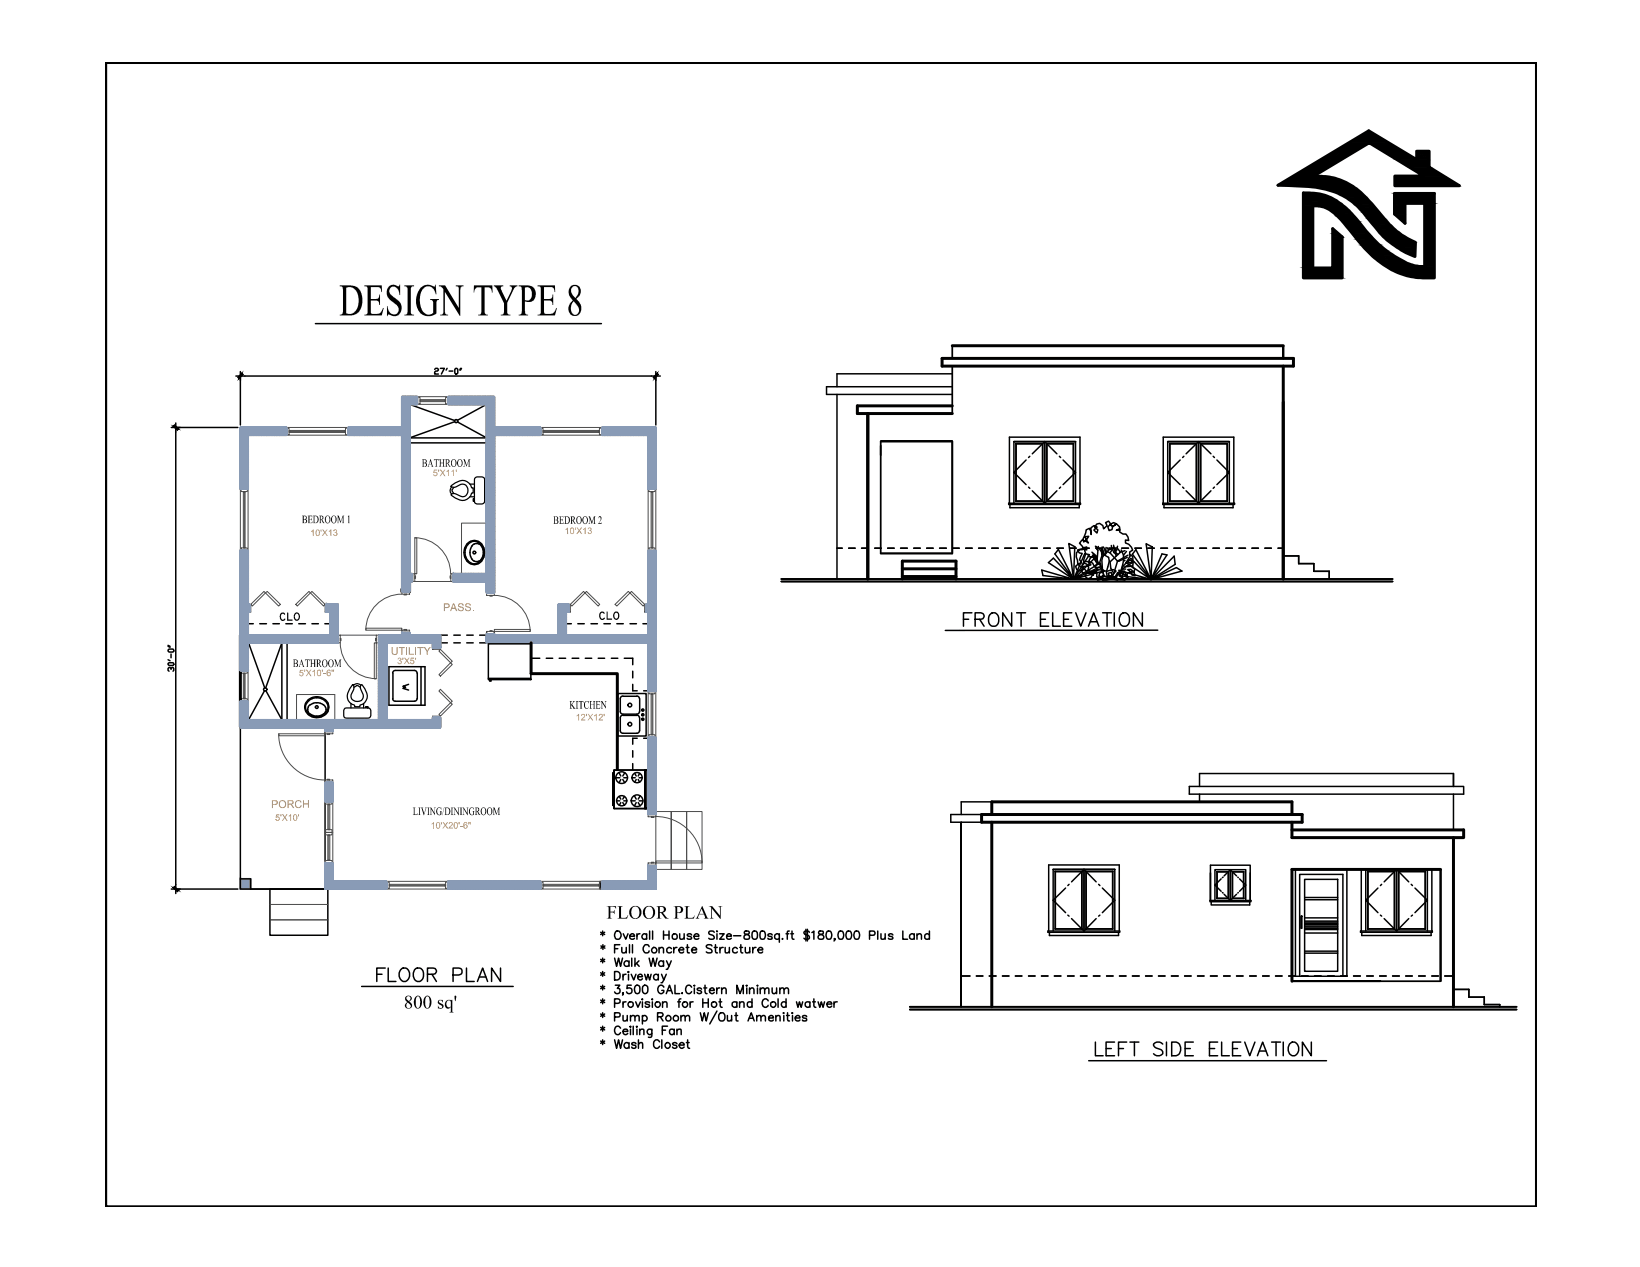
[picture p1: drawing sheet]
<svg xmlns="http://www.w3.org/2000/svg" width="279mm" height="216mm" viewBox="0 0 279 216" stroke-linecap="round" stroke-linejoin="round" font-family="sans-serif">
<defs><g id="words">
<text font-size="8.6" x="57.8" y="53.7">DESIGN TYPE 8</text>
<g font-size="5.7">
<text x="163.3" y="107.9">FRONT ELEVATION</text>
<text x="63.1" y="168.6">FLOOR PLAN</text>
</g>
<text font-size="5.3" x="185.6" y="181">LEFT SIDE ELEVATION</text>
<text font-size="4" x="67.7" y="118.9">W</text>
<g font-size="3.6">
<text x="103.3" y="156.5">FLOOR PLAN</text>
<text x="68.8" y="171.9">800 sq'</text>
</g>
<g font-size="2.8">
<text x="47.5" y="105.8" transform="rotate(-1 47.5 105.8)">clo</text>
<text x="101.9" y="105.6">clo</text>
</g>
<g font-size="2.1">
<text x="71.9" y="79.5">BATHROOM</text>
<text x="51.4" y="89.1">BEDROOM 1</text>
<text x="94.2" y="89.3">BEDROOM 2</text>
<text x="49.9" y="113.7">BATHROOM</text>
<text x="97" y="120.8">KITCHEN</text>
<text x="70.3" y="138.9">LIVING/DININGROOM</text>
</g>
<g font-size="2" fill="#e4861b">
<text x="75.5" y="104.1">PASS.</text>
<text x="66.6" y="111.6">UTILITY</text>
<text x="46.2" y="137.7">PORCH</text>
</g>
<g font-size="1.7" fill="#e4861b">
<text x="73.8" y="81.1">5'X11'</text>
<text x="52.8" y="91.3">10'X13</text>
<text x="96.2" y="91" transform="rotate(-1 96.2 91)">10'X13</text>
<text x="67.7" y="113.2">3'X5'</text>
<text x="50.9" y="115.2">5'X10'-6&quot;</text>
<text x="98.1" y="122.8">12'X12'</text>
<text x="46.9" y="139.9" transform="rotate(-1 46.9 139.9)">5'X10'</text>
<text x="73.4" y="141.2">10'X20'-6&quot;</text>
</g>
</g></defs>
<!-- layer: A-DETL-DARK -->
<g fill="none" stroke="#000" stroke-width=".25">
<path d="M53.7 55.1h48.8M142.6 67.2v31.5M162.2 63.7h-19.6v2.2M162.2 65.9h-21.4v1.3h21.4M218.6 94.7h2.6v1.3h2.6v1.4h2.7v1.3M197.2 107.4h-36.1M167.2 138.8h-5.2v1.3h5.2M169 136.6h-5.2v2.2M202.6 134h46.8v1.3h-46.8zM204.4 134v-2.2h43.2v2.2M204.4 135.3v1.3M247.6 135.3v6.1"/>
<path d="M163.8 171.6v-31.5v31.5M247.6 168.6h2.6v1.3h2.7v1.3h2.6v.4M185.5 180.7h40.5"/>
</g>
<!-- layer: 0 -->
<g fill="none" stroke="#000" stroke-width=".3">
<path d="M162.2 58.9v2.2M150 75.2h12.2h-12.2M150 75.2v19.1h12.2v-19.1M162.2 62.4v8.1M172.7 75.3h10.5M198.9 75.3h10.5M218.6 61.1v-2.2v2.2M133.1 98.7h104.2M133.1 99.1h104.2M179.4 148.2h10.5M232.7 148.2h10.5M155 171.6h103.4"/>
<path d="M155 172h103.4M235.2 167.2h-15.1h25.3M245.4 167.2v-19v19"/>
</g>
<!-- layer: A-DETL-DARK -->
<g fill="none" stroke="#000" stroke-width=".51">
<path d="M162.2 58.9h56.4M147.8 70.5v28.2M160.5 61.1h59.9v1.3h-59.9zM162.2 69.2h-16.1v1.3h16.1M218.6 62.4v36.3M153.7 98.7v-3.1h9.2v3.1M153.7 96.9h9.2M153.7 98.2h9.2M167.2 138.8h54.6v1.3h-54.6zM169 138.8v-2.2h51.1v2.2M169 140.1v31.5M220.1 140.1v2.6h29.3v-1.3h-29.3"/>
<path d="M245.4 148.2h-25.3v19M247.6 142.7v28.9"/>
</g>
<!-- layer: E-LIGHTING -->
<g fill="none" stroke="#000" stroke-width=".25">
<path d="M142.6 93.4h.9M144.6 93.4h1.1M146.8 93.4h1.1M149 93.4h1.1M151.2 93.4h1.1M153.4 93.4h1.2M155.7 93.4h1.1M157.9 93.4h1.1M160.1 93.4h1.1M162.3 93.4h1.1M164.5 93.4h1.1M166.7 93.4h1.2"/>
<path d="M169 93.4h1.1M171.2 93.4h1.1M173.4 93.4h1.1M175.6 93.4h1.1M177.8 93.4h1.1M180.1 93.4h1.1M182.3 93.4h1.1M184.5 93.4h1.1M186.7 93.4h1.1M188.9 93.4h1.1M191.1 93.4h1.1M193.4 93.4h1.1"/>
<path d="M195.6 93.4h1.1M197.8 93.4h1.1M200 93.4h1.1M202.2 93.4h1.1M204.4 93.4h1.1M206.6 93.4h1.1M208.8 93.4h1.1M211.1 93.4h1.1M213.3 93.4h1.1M215.5 93.4h1.1M217.7 93.4h.9M163.8 166.3h1.4"/>
<path d="M166.3 166.3h1.1M168.5 166.3h1.2M170.8 166.3h1.1M173 166.3h1.1M175.2 166.3h1.1M177.4 166.3h1.1M179.6 166.3h1.1M181.9 166.3h1.1M184.1 166.3h1.1M186.3 166.3h1.1M188.5 166.3h1.1M190.7 166.3h1.1"/>
<path d="M192.9 166.3h1.2M195.2 166.3h1.1M197.4 166.3h1.1M199.6 166.3h1.1M201.8 166.3h1.1M204 166.3h1.1M206.2 166.3h1.2M208.5 166.3h1.1M210.7 166.3h1.1M212.9 166.3h1.1M215.1 166.3h1.1M217.3 166.3h1.1"/>
<path d="M219.6 166.3h1.1M221.8 166.3h1.1M224 166.3h1.1M226.2 166.3h1.1M228.4 166.3h1.1M230.6 166.3h1.1M232.8 166.3h1.1M235 166.3h1.1M237.3 166.3h1.1M239.5 166.3h1.1M241.7 166.3h1.1M243.9 166.3h1.1"/>
<path d="M246.1 166.3h1.5"/>
</g>
<!-- layer: 2140-SHRUBS -->
<g fill="none" stroke="#000" stroke-width=".25">
<path d="M185.3 94.7l.6 .2 .6-.2-.7 .4-.3 .6 .7 .3 .3 .5 .5 .2 .6-.2-.1-.5h-.5l-.5 .5 .4 .6h.5a2.33 2.33 0 0 0 2.2 0l.5 .2-.5 .6v.6l1.8 .2 .8-.4-.5-.5-.1-.5h-.5l-1 1h-.5l-.5 .2-1.2-.3-.4 .5 1 .1 .6-.1-.2-.5 .6-.1-.2-.6-.5 .2 .3 .6 1.1 .1 .2-.5 .5-.5 .6 .1-.3 .5 .1 .5-.7-.4 .2-.6 1.2 .7v-.6l.7-.1 .1 .5 .6 .1-.2-.6h-.6l-.5-.4 .5-.1 .6 .5 .2-.5-.6-.4 .3-.5-.3-.5-.5-.2v.6l.6-.2 .1-1-.5-.2v-.5l.5-.3-.2-.6-.5-.5-.6-.2v-.5l.6 .1-.1-.6-.4-.5h-.5l-.5-.3-.1-.6-.5 .3 .6-.1-.1-.5-.5-.5-.5-.2-.6 .3 .5 .3 .5-.3-.6 .3v.5l-.6 .2-.2-.6 .5-.5-.3-.5-.5 .3 .2 .5-.6 .5-.1-.5-.6-.4-.5 .1-.3 .6 .5 .4-.1 .5-.5-.5 .5-.5-.5-.2-.5 .3v1.2v-.5l-.3-.6-.5 .3-.1 .5-.5 1 .1 .6 .5-.5 .4-.5-.7 .1 .6 1-.5-.3-.6-.2-.4 .6 .6 .6-.1 .5h-.5l-.5 .5v.7l.2 1.2 .5 .5 .5 .2a1.45 1.45 0 0 0 2.4 .4l-1.1 .2-.6-.3 .2-.5-.4-.5-.5-.1v-.6a1.76 1.76 0 0 0 0-2.1l.5-.1v.5l-.5-.2-1 .2 .3 .5 .5 .1-.5 1.1 .4 .5-.5 .1-.6 .5 .2 .6 .6 .2 .6-.4-.3-.6 .5-.6h.5l.6 .6-1.3 .2-.4 .6 .2 .5 .7 .1 1.1-.2 .1 .5-.5-.4-.7 .1-.3 .5 .5 .4 .6-.2 .4-1.2 .6 .5-.1 .6 .6 .2 .6-.5-.1-.5-.6 .1-.1 .6 1 .5M186 94.1l.6 .5 .5 1.4M186.1 94.6l.3 .3 .1 .5M186.2 95l.5 .7 .8 .7 .6 1.7 1.1 .5M186.2 94.3l.4 .6 .1 .8M186.6 93.1l.4 .4M186.7 93.1l.3 .2v.5l-.1 1.6M186.7 93.3l.3 .3M186.8 93.5l.2 .3M187.1 93.1l-.1 .4M187.3 93.5l.7 1 .9 .5 .1 .6-.5 1.9 .1 .6 .6 .5M187.6 93.6l.1 1.1-.4 1.4"/>
<path d="M187.8 93.2l.1 .8-.2 .5M187.8 98.9l1.2-.3h.5l.9 .3M188 93.2l.4 .6 .7 .4 1.3 1.4M188.1 93.7l-.4 1.8 .1 2M188.4 93.3l-.1 .9-.4 .7M188.6 93.3l.3 .4 .3-.1M188.9 93.7l-.7 .9M189.2 98.6h-1.5l-.7 .3M189.3 92.9l.2 .8M189.5 98.6l2.2 .3M189.6 93.7l.2 .4 .3 .4M189.7 92.9l.3 1.2 .5 .4"/>
<path d="M189.8 93.2l-.7 1M189.8 93.5l.3 .4v.9M190.2 93.3l-.2 .4M190.4 93.5l.5 .6-1.8 1.6 .1 1.1 .6 .9-.6 .7v.2l.8-.4 .4-.6 .5-.2M190.4 95.6l-.6 2.1M190.4 93.1l-.1 .6-.3 .2M191 93.7l.4 .9M191.3 97h.5M191.7 96.6l-.8 .8 .2-.7M191.7 93.8l-.8 .3M191.9 94l-.5 .6v1l.3-.1M192 95l-1.4 .6h-.2"/>
<path d="M192.2 94.6l-1.8 1M192.3 95.9l-.5 .1M192.7 94.5l-.9 1.5-.7 .7 .3-1.1M193.2 95.7l-1.5 .9 1.4-.1"/>
</g>
<!-- layer: 2150-VINES -->
<g fill="none" stroke="#000" stroke-width=".25">
<path d="M177.5 97.1l5.4 1.6-5.2-.6zM178.6 95.9l.9-.8 3.4 3.6zM180.3 93.6l2.6 5.1-3.2-4.3zM182.1 92.6l1 .6-.2 5.5zM182.9 98.7l4.4-2 .8 .6zM184.8 94.3l.8 .2-2.7 4.2zM186.8 94.8l.2 1.4-4.1 2.5zM190.6 97.2l5.5 1.5-5.2-.6zM191.8 95.9l.9-.7 3.4 3.5zM193.5 93.7l2.6 5-3.2-4.3zM195.3 92.7l1 .5-.2 5.5zM196.1 98.7l4.3-2 1 .6z"/>
<path d="M198 94.4l.8 .2-2.7 4.1zM200 94.8l.2 1.4-4.1 2.5z"/>
</g>
<!-- layer: AUDIT_I_180222161247-1 -->
<g fill="none" stroke="#000" stroke-width=".25">
<path d="M173.1 75.6h4.5v9.8v-9.8h-4.5M173.1 75.6h.1M173.1 75.6v9.8M174.8 78.4l-2.1 2.1 2.1 2.1M175.4 77.8l-.2 .2M178 75.3l2.1 2M178 75.3v10.5M178 75.3l-2.1 2M178.3 75.6h4.6M180.5 77.8l.2 .2M181.1 78.4l2.1 2.1-2.1 2.1M182.9 75.6v9.8z"/>
<path d="M182.9 75.6h-4.6v9.8h4.6h-4.5v-9.8M199.3 75.6h4.5v9.8v-9.8h-4.5M199.3 75.6h.1M199.3 75.6v9.8M201.1 78.4l-2.2 2.1 2.2 2.1M201.7 77.8l-.2 .2M204.2 75.3v10.5M204.2 75.3l2.1 2M204.2 75.3l-2.1 2M206.7 77.8l.2 .2M207.3 78.4l2.1 2.1-2.1 2.1M209.1 75.6v9.8z"/>
<path d="M209.1 75.6h-4.6v9.8M209.1 75.6h-4.6l.1 9.8h4.5h-4.5M171.8 85.8h12.3v.2h-12.3zM172 85.8v-11.3h12v11.3M172.1 86v.5h11.8v-.5M172.7 85.8v-10.5h10.5v10.5M173.1 85.4h4.5zM175.2 83l.2 .2M175.9 83.6l2.1 2.2M180.1 83.6l-2.1 2.2M180.7 83l-.2 .2M198.1 85.8h12.2v.2h-12.2z"/>
<path d="M198.2 85.8v-11.3h12v11.3M198.3 86v.5h11.8v-.5M198.9 85.8v-10.5h10.5v10.5M199.3 85.4h4.5zM201.5 83l.2 .2M202.1 83.6l2.1 2.2M206.3 83.6l-2.1 2.2M206.9 83l-.2 .2M178.5 158.7h12.3v.2h-12.3zM178.7 158.7v-11.3h12v11.3M178.8 158.9v.5h11.8v-.5M179.4 158.7v-10.5h10.5v10.5"/>
<path d="M179.8 148.5h4.5M179.8 148.5h.1M179.8 148.5v9.8M179.8 148.5h4.5v9.8v-9.8M179.8 158.3h4.5zM181.5 151.3l-2.1 2.1 2.1 2.1M181.9 155.9l.2 .2M182.1 150.7l-.2 .2M182.6 156.5l2.1 2.2M184.7 148.2l-2.1 2.1M184.7 148.2v10.5M184.7 148.2l2 2.1"/>
<path d="M185 148.5l.1 9.8h4.5h-4.6v-9.8h4.6zM186.7 156.5l-2 2.2M187.2 150.7l.2 .2M187.4 155.9l-.2 .2M187.8 151.3l2.1 2.1-2.1 2.1M189.5 148.5l.1 9.8zM206.1 153.4h7v.3h-7zM206.2 148.7v4.7v-6h6.8v6v-4.7M206.3 153.7v.5h6.6v-.5M207 153.4v-5.2h5.2v5.2M207.3 148.5h2v4.6v-4.6zM207.3 148.5v4.6z"/>
<path d="M207.3 153.1h2zM208 149.8l-1 1 1 1.1M208.3 152.1l.1 .1M208.4 149.5h-.1M208.5 152.4l1.1 1M209.6 148.2v5.2M209.6 148.2l-1.1 1.1M209.6 148.2l1.1 1.1M209.9 148.5v4.6zM209.9 148.5h2zM210 153.1h1.9v-4.6v4.6h-2M210.7 152.4l-1.1 1"/>
<path d="M210.9 149.5h.1M211 152.1l-.1 .1M211.2 149.8l1 1-1 1.1M220.7 148.2v18.2h8.8v-18.2M221.6 156.1h.2v2.1h-.2zM222.3 149.8h5.6v15.7h-5.6zM222.3 152.9h5.6M222.3 153.3h5.6M222.3 156.4h5.6M222.3 159h5.6M222.3 157.6h5.6M222.3 157.8h5.6"/>
<path d="M222.3 157.4h5.6M222.3 158h5.6M222.3 158.2h5.6M222.3 158.4h5.6M222.3 157.1h5.6M222.3 157h5.6M231.8 158.7h12.2v.2h-12.2zM231.9 148.2v10.5M232 158.9v.5h11.8v-.5M232.7 158.7v-10.5h10.5v10.5M233 148.5h4.6M233 148.5h.1"/>
<path d="M233 148.5l.1 9.8M233.1 148.5h4.5v9.8l-.1-9.8M233.1 158.3h4.5zM233.1 148.5v9.8M234.8 151.3l-2.1 2.1 2.1 2.1M235.2 155.9l.2 .2M235.4 150.7l-.2 .2M235.8 156.5l2.1 2.2M237.9 148.2l-2.1 2.1M237.9 148.2v10.5M237.9 148.2l2.1 2.1M238.3 148.5v9.8h4.5h-4.5v-9.8h4.5z"/>
<path d="M240 156.5l-2.1 2.2M240.4 150.7l.2 .2M240.6 155.9l-.2 .2M241.1 151.3l2.1 2.1-2.1 2.1M242.8 148.5v9.8zM243.9 148.2v10.5M221.4 166.4v-17.4h7.4v17.4M222.3 162.1h5.6M222.3 162.4h5.6"/>
</g>
<!-- layer: 0 -->
<path d="M77 97.8h5.9M77 99.1h5.9M69.8 108.2h3.9M82.9 109.5h27.5M41 124h14.4M42.3 122.7h20.9M56.7 124h17" fill="none" stroke="#000" stroke-width=".25"/>
<!-- layer: Walls_  Normal -->
<circle cx="41" cy="149.8" r=".17" fill="#899bb6"/>
<g fill="none" stroke="#899bb6" stroke-width=".34">
<path d="M41 150.1l.3-.3-.3 .3M41 150.6l.8-.8-.8 .8M41 151l1.2-1.2-1.2 1.2M41 151.5l1.7-1.7-1.7 1.7M41 149.8h.1M41.1 151.5l1.6-1.6-1.6 1.6M41.1 149.8l-.1 .1M41.2 149.8l-.2 .2 .2-.2M41.2 149.8l-.2 .2M41.3 149.8l-.3 .3M41.4 149.8l-.4 .4M41.5 149.8l-.5 .5"/>
<path d="M41.5 151.5l1.2-1.2-1.2 1.2M41.6 149.8l-.6 .6M41.6 149.8l-.6 .6 .7-.6M41.7 149.8l-.7 .7M41.8 149.8l-.8 .7M41.9 149.8l-.9 .9M41.9 151.5l.8-.8-.7 .8M42 149.8l-1 1M42.1 149.8l-1.1 1.1 1.1-1.1M42.1 149.8l-1.1 1.1M42.2 149.8l-1.2 1.1M42.3 149.8l-1.3 1.3"/>
<path d="M42.3 149.8l-1.3 1.4M42.4 149.8l-1.4 1.4M42.4 151.5l.3-.3-.3 .3M42.5 149.8l-1.5 1.5 1.5-1.5M42.6 149.8l-1.6 1.5M42.6 149.8l-1.6 1.6M42.7 149.8l-1.7 1.7M42.7 149.9l-1.5 1.6M42.7 150l-1.5 1.5M42.7 150l-1.5 1.5 1.5-1.4M42.7 150.1l-1.4 1.4M42.7 150.4l-1 1.1 1-1"/>
<path d="M42.7 150.9l-.6 .6 .6-.6M42.7 151.3l-.1 .2 .1-.1M42.7 150.2l-1.3 1.3M42.7 150.3l-1.2 1.2M42.7 150.4l-1.1 1.1M42.7 150.5l-1 1M42.7 150.6l-.9 .9M42.7 150.7l-.8 .8M42.7 150.8l-.7 .7M42.7 150.8l-.6 .7M42.7 150.9l-.6 .6M42.7 151l-.5 .5"/>
<path d="M42.7 151.1l-.4 .4M42.7 151.2l-.4 .3M42.7 151.2l-.2 .3M42.7 151.3l-.2 .2M42.7 151.4l-.1 .1M42.7 151.5h-.1"/>
</g>
<circle cx="42.7" cy="151.5" r=".17" fill="#899bb6"/>
<!-- layer: 0 -->
<g fill="none" stroke="#000" stroke-width=".25">
<path d="M29.2 72.8h1.5M29.9 72.1v1.5M40.2 64.1h1.5M41 72.8h7.8v1.4h-6.5v9.1h-1.3zM41 63.3v1.5M102.5 72.8h9.2v10.5h-1.3v-9.1h-7.9zM111 64.1h1.5M111.7 63.3v1.5M41 93.8h1.3v9.2h.2v1.3h-.2v3.9h13.9v-3.9h-.6v-1.3h1.9v6.5h-15.2v4.8h-1.3zM68.5 98.4v2.4h1.3v-1.7M69.8 97.8h.4v1.3h-.4M69.8 97.8v-28.9h1.3v-1.3h-2.6v5.2h-9.2v1.4h9.2v26.2"/>
<path d="M82.9 99.1h-5.7v-1.3h5.7v-28.9h-6.6v-1.3h7.9v5.2h7.9v1.4h-7.9v26.6M82.9 99.1v1.7M84.2 98.4v2.6h-1.3v-1.9M110.4 83.3h1.3M110.4 93.8h1.3M64.5 109.5v13.2v-13.2M68.5 108.2v-.4h1.3v.4M68.5 108.2h-4v14.5h-22.2v-3.2h-1.3v4.5M68.5 100.8h1.3M69.8 108.2h5.2v2.2h-1.3v-.9h-7.9v13.2h7.9v-.5h1.3v1.8h-18.3v.6h-1.3v-.6M82.9 107.8v1.7M82.9 109.5h27.5"/>
<path d="M84.2 108.2v-.2h-1.3v1.5M84.2 108.2h10.9v-5.2h1.8v1.3h-.5v3.9h14v-3.9h-.4v-1.3h.4v-9.2h1.3v24h-1.3v-8.3M84.2 107.8v.4M110.4 109.5v6.6M41 124v27.5h14.4M41 124h14.4M55.4 133.3h1.3v3.3h-1.3zM55.4 124v27.5h-12.7v-1.7h-1.7M110.4 125.7h1.3v13.1h-1.3zM29.2 151.5h1.5M29.9 150.7v1.6M46 151.5h9.9v7.9h-9.9z"/>
<path d="M55.4 147.1h1.3v3.1h9.1v1.3h-10.4zM76.3 150.2h15.8v1.3h-15.8zM102.2 150.2v1.3M102.5 150.2h7.9v-2.7h1.3v4h-9.2z"/>
</g>
<!-- layer: A-Wall -->
<path d="M69.8 99.1v1.7M68.5 100.4v.4" fill="none" stroke="#000" stroke-width=".51"/>
<!-- layer: Doors -->
<g fill="none" stroke="#4b4b4b" stroke-width=".17">
<path d="M48.8 73h.4v1.1h-.4zM48.8 72.8h10.5M48.8 74.2h10.5M49.2 73.3h9.7v.4h-9.7zM49.4 73.5h9.4M49.4 73.3v.4M58.8 73.3v.4M58.9 73h.4v1.1h-.4zM71.1 67.7h.5v1.1h-.5zM71.1 67.6h5.2M71.1 68.9h5.2M71.6 68.1h4.3v.3h-4.3z"/>
<path d="M71.6 68.1v.3M71.6 68.3h4.2M75.8 68.1v.3M75.9 67.7h.4v1.1h-.4zM92.1 73h.4v1.1h-.4zM92.1 72.8h10.4M92.1 74.2h10.4M92.5 73.3h9.6v.4h-9.6zM92.6 73.3v.4M92.6 73.5h9.4M102 73.3v.4M102.1 73h.4v1.1h-.4z"/>
<path d="M41 83.3v10.5M41.1 93.4h1v.4h-1zM41.1 83.3h1v.5h-1zM41.5 83.8h.3v9.6h-.3zM41.5 93.3h.3M41.5 83.9h.3M41.6 83.9v9.4M42.3 83.3v10.5M70.2 97.8h.5v1.3h-.5zM70.6 91.6a6.1 6.1 0 0 1 6.2 6.2M70.7 98.1h.1v.4h-.1zM70.7 91.6h.3v6.2h-.3z"/>
<path d="M76.7 98.1h.1v.4h-.1zM76.8 97.8h.4v1.3h-.4zM82.9 89.1h-4.3v8.7M110.4 83.3v10.5M110.5 93.4h1.1v.4h-1.1zM110.5 83.3h1.1v.5h-1.1zM110.9 83.8h.3v9.6h-.3zM110.9 93.3h.3M110.9 83.9h.3M111.1 83.9v9.4M111.7 83.3v10.5M42.5 103h.2v1.3h-.2z"/>
<path d="M42.7 103l2.3-2.2 .2 .2-2.2 2.3zM45.2 101l.3-.2 2.3 2.2-.3 .3zM50.4 103l2.2-2.2 .3 .2-2.3 2.3zM53.1 100.8l2.3 2.2-.3 .3-2.2-2.3zM55.4 103h.2v1.3h-.2zM57 118.3h-6.5v4.3M57.5 108.2h.5v1.3h-.5zM58 108.8h.1v.4h-.1zM58 108.2h6.1M58 109.5a6.1 6.1 0 0 0 6.1 6.1M62.3 107h6.2v.4h-6.2zM63.8 109.5h.3v6.2h-.3z"/>
<path d="M64 108.8h.1v.4h-.1zM64.1 108.2h.4v1.3h-.4zM68.4 101.2a6.1 6.1 0 0 0-6.1 6.2M68.5 107.4h1.3v.4h-1.3zM68.5 100.8h1.3v.4h-1.3zM68.8 107.3h.5v.1h-.5zM68.8 101.2h.5v.2h-.5zM73.7 110.4h1.3v.2h-1.3zM75 110.6l2.1 2.1-.3 .2-2-2zM75 117.5l2.1 2-.3 .2-2-1.9zM76.8 112.9l.3 .3-2.1 2-.2-.2zM82.9 107.6h1.3v.4h-1.3z"/>
<path d="M82.9 101h1.3v.5h-1.3zM83.5 107.5h.4v.1h-.4zM83.5 101.5h.4v.1h-.4zM84.2 101.5a6.1 6.1 0 0 1 6.1 6.1M84.2 107.3h6.2v.3h-6.2zM96.9 103h.3v1.3h-.3zM97.2 103l2.2-2.2 .3 .2-2.3 2.3zM99.7 101l.2-.2 2.3 2.2-.3 .3zM104.8 103l2.2-2.2 .3 .2-2.2 2.3zM107.3 101l.3-.2 2.2 2.2-.2 .3zM109.8 103h.2v1.3h-.2zM47.5 125a7.9 7.9 0 0 0 7.9 7.9"/>
<path d="M47.5 125h7.9v.4h-7.9zM55.4 124.6h1.3v.4h-1.3zM55.4 132.9h1.3v.4h-1.3zM55.4 136.6v10.5M55.5 136.6h1.1v.4h-1.1zM55.7 125h.4v.2h-.4zM55.7 132.8h.4v.1h-.4zM55.9 137h.3v4.4h-.3zM55.9 137.1h.3M56 137.1v4.2M56.7 136.6v10.5M73.7 122h1.3v.2h-1.3z"/>
<path d="M74.8 121.7l2-2 .3 .3-2.1 2zM46 156.7h9.9M46 154.1h9.9M55.5 141.4h1.1v.4h-1.1zM55.5 146.6h1.1v.5h-1.1zM55.5 141.8h1.1v.5h-1.1zM55.9 142.3h.3v4.3h-.3zM55.9 141.3h.3M55.9 146.5h.3M55.9 142.4h.3M56 142.4v4.1M65.8 150.3h.5v1.1h-.5z"/>
<path d="M65.8 150.2h10.5M65.8 151.5h10.5M66.3 150.7h9.6v.3h-9.6zM66.4 150.9h9.4M66.4 150.7v.3M75.8 150.7v.3M75.9 150.3h.4v1.1h-.4zM92.1 150.3h.4v1.1h-.4zM92.1 150.2h10.4M92.1 151.5h10.4M92.5 150.7h9.6v.3h-9.6zM92.6 150.7v.3"/>
<path d="M92.6 150.9h9.4M102 150.7v.3M102.1 150.3h.4v1.1h-.4z"/>
</g>
<!-- layer: E-LIGHTING -->
<g fill="none" stroke="#000" stroke-width=".25">
<path d="M42.3 106.3h.9M44.3 106.3h1.1M46.5 106.3h1.1M53.1 106.3h1.1M55.3 106.3h.9M75 108.2h1.2M75 109.5h1.2M77.3 108.2h1.1M77.3 109.5h1.1M79.5 108.2h1.1M79.5 109.5h1.1M81.7 108.2h1.2"/>
<path d="M81.7 109.5h1.2M96.4 106.3h.9M98.4 106.3h1.1M100.7 106.3h1.1M107.3 106.3h1.1M109.5 106.3h.9"/>
</g>
<!-- layer: DIM -->
<g fill="none" stroke="#000" stroke-width=".21">
<path d="M76.9 82.7a2.39 2.39 0 0 1 2.7-.6 1.46 1.46 0 0 1 .8 1h.2v.9h-.2a1.71 1.71 0 0 1-2.8 .9l-.8-.6a.72 .72 0 0 1 .9-.1l.8 .4a1.06 1.06 0 0 0 1.2-.6 1.06 1.06 0 0 0-.4-1.3l-.2-.2h-.6l-.8 .5a.65 .65 0 0 1-.9-.2zM76.9 83a.87 .87 0 0 0 0 1.2M77.3 83l-.3 .5v.2l.3 .4M80.1 84.7h.7M80.1 82.5h.7M80.6 85l.2 .4h-.2zM80.8 85.3l.1-3.8 .4-.2h.8l.4 .2 .1 .2-.1 3.9-.4 .3h-.8l-.4-.2-.1-.3M59.8 119.9v.7M60.1 116.7a.72 .72 0 0 1 .2 .8l-.5 .8a1.05 1.05 0 0 0 .9 1.2 1.05 1.05 0 0 0 1.2-.9v-.3a1.65 1.65 0 0 1-.5-1.5l.2-.1a2.24 2.24 0 0 1 .5 3l-.8 .5v.2h-.9v-.2a1.68 1.68 0 0 1-.8-2.8zM60.3 116.7a.87 .87 0 0 1 1.2 0M60.3 117.1l.5-.3h.2l.4 .3M61.9 119.9v.7"/>
<path d="M62.3 120.4h.4v.2h-.4zM62.6 120.6l-3.8 .1-.2 .4v1.1l.4 .2 3.9-.1 .3-.4v-.8l-.3-.4-.2-.1"/>
</g>
<!-- layer: A-FLOR-APPLIANCE -->
<g fill="none" stroke="#000" stroke-width=".25">
<path d="M69.8 75.5h13.1M69.8 68.9l7.6 2.8M77.4 71.9l-7.6 2.7h13.1l-5-2.7M77.5 71.6h.4v.4h-.4zM82.9 68.9l-5 2.7M79.2 93.3l-.1 .9 .1 .8M79.2 95l.4 .6M79.3 93.4l-.1 .8 .1 .7M79.4 94.9l.3 .6M79.6 95.6l.5 .5M79.6 92.7l-.4 .6M79.7 95.5l.5 .4"/>
<path d="M79.7 92.8a1.37 1.37 0 0 1 2.2 0M79.7 92.8l-.3 .6M80.2 96.1l.6 .1 .7-.1M80.2 94.8l.2 .5M80.2 95.9l.6 .2 .6-.2M80.4 95.3l.4 .3M80.4 93a1.98 1.98 0 0 0-.2 1.8M80.8 95.6l.4 .1 .4-.1M80.8 92.7l.4-.1 .4 .1M80.8 92.7l-.4 .3M81.5 92.3a1.57 1.57 0 0 0-1.9 .4M81.5 92.2l.6 .5"/>
<path d="M81.6 92.7l.4 .3M81.9 92.8l.3 .6M81.9 95.5l-.5 .4M82 93a1.98 1.98 0 0 1 .3 1.8M82 92.7l.4 .6M82 95.3l-.4 .3M82.1 95.6l-.6 .5M82.2 94.8l-.2 .5M82.2 94.9l-.3 .6M82.3 93.4l.1 .8-.1 .7M82.4 93.3a2.34 2.34 0 0 1-.4 2.3M42.3 109.5l2.8 7.7"/>
<path d="M45.1 117.7l-2.8 5M45.3 117.2l2.7-7.7v13.2l-2.7-5M48.9 109.5v13.2M52.2 119.9l-.2 .6 .2 .6M52.5 119.3a2.31 2.31 0 0 1 2.9 0M52.5 119.3a1.51 1.51 0 0 0-.4 1.8M52.6 119.4a2.14 2.14 0 0 1 2.7 0M52.6 119.4l-.4 .5M53.3 119.8a2.01 2.01 0 0 1 1.8 .3M53.4 119.9l-.5 .2M55.4 119.4l.4 .5M55.5 119.3l.4 .6"/>
<path d="M55.8 119.9a1.41 1.41 0 0 1-.4 1.7M55.9 119.8l.1 .7-.1 .6M66.3 113.6h6.1v6.6h-6.1zM67.3 114.2l-.3 .3-.1 .2M67.4 114.2h3.2l.2 .1 .2 .4M71.7 113.6v6.6M52.1 121.2l.4 .5M52.2 121.1l.4 .5M52.5 121.8l.7 .3M52.5 120.5l-.1 .4 .1 .4 .4 .4M52.6 121.6a2.14 2.14 0 0 0 2.7 0M52.9 120.1l-.4 .4"/>
<path d="M52.9 121.7l.5 .2M53.2 122.1l.8 .2 .8-.2M55.1 120.1l.3 .4M55.1 121.7a1.98 1.98 0 0 1-1.8 .2M55.4 121.8l-.6 .3M55.4 120.5l.1 .6-.4 .6M55.9 121.2l-.4 .5"/>
<circle cx="80.8" cy="94.2" r=".23"/>
<circle cx="45.2" cy="117.5" r=".29"/>
<circle cx="54" cy="120.5" r=".23"/>
</g>
<!-- layer: A-ANNO-DIM-14 -->
<g fill="none" stroke="#000" stroke-width=".25">
<path d="M29.9 72.8h10.6M29.9 73.6v77.1M41 64.1v8.3M41.7 64.1h69.3M74.1 62.9l.1-.1h.3l.2 .1-.2 .3h-.3l-.1 .2v.3h.6M75 62.8h.7l-.5 .9M76.2 62.8l-.2 .3M76.5 63.2h.6M77.5 62.9l.2-.1 .3 .1v.7l-.2 .1-.3-.1zM78.5 62.8l-.2 .3M78.6 62.8l-.1 .3M111.7 64.1v8.3"/>
<path d="M28.6 113.1l.2-.2h.7l.1 .3-.1 .2h-.7zM28.6 110.8l.2-.2h.7l.1 .3-.1 .2h-.7zM28.6 112.4l.4 .2M28.6 110.1l.4 .2M28.6 110l.4 .1M29.1 114.1v-.2l-.3-.2-.2 .2v.3l.2 .2M29.1 113.9l.2-.2 .3 .2v.3l-.1 .2M29.1 111.4v.7M29.9 151.5h10.6"/>
</g>
<!-- layer: 0 -->
<g fill="#000" stroke="#000" stroke-width=".17">
<path d="M29.5 72.6l1 .5-.8-.7zM29.5 72.6l1 .5-.3 .2z"/>
<path d="M40.5 64.3l.2 .2 .5-.9zM41.2 63.6l.3 .2-.8 .7z"/>
<path d="M112 63.6l-.5 .9 .7-.7zM112 63.6l-.5 .9-.2-.2z"/>
<path d="M29.5 151.2l.7 .8 .3-.2zM29.5 151.2l.2-.2 .8 .8z"/>
</g>
<!-- layer: A-DETL-DARK -->
<g fill="none" stroke="#000" stroke-width=".25">
<path d="M102.3 158.9l.7 .3M102.7 158.7v.8M103 158.9l-.7 .3M105 158.7a.68 .68 0 0 1 .8 .6 .68 .68 0 0 1-.8 .7l-.3-.5v-.3zM106.2 159.1l.4 .9 .4-.9M107.3 159.5h.8a.42 .42 0 0 0-.5-.4 .42 .42 0 0 0-.3 .6 .45 .45 0 0 0 .3 .3 .45 .45 0 0 0 .5-.1M108.5 159.1v.9M109 159.1a.44 .44 0 0 0-.5 .4M110.2 159.3a.45 .45 0 0 0-.7 0 .45 .45 0 0 0 0 .6 .45 .45 0 0 0 .7 0M110.2 159.1v.9M110.7 158.7v1.3M111.2 158.7v1.3"/>
<path d="M113 158.7v1.3M113 159.3h1M114 158.7v1.3M115.8 159.1l.1 .9a.51 .51 0 0 0 .7-.2M116.6 159.1v.9M117.8 159.3a.43 .43 0 0 0-.7 0l.7 .5-.1 .2h-.1h-.4l-.1-.1M118.3 159.5h.8a.42 .42 0 0 0-.5-.4 .42 .42 0 0 0-.3 .6 .45 .45 0 0 0 .3 .3 .45 .45 0 0 0 .5-.1M121.7 158.9a.52 .52 0 0 0-.5-.3 .52 .52 0 0 0-.5 .4l.2 .2 .7 .3a.35 .35 0 0 1 0 .5h-.5l-.4-.1M122.1 158.7h.1zM122.1 159.1v.9M122.6 159.1h.8l-.8 .9h.8M123.8 159.5h.8a.42 .42 0 0 0-.5-.4 .42 .42 0 0 0-.3 .6 .45 .45 0 0 0 .3 .3 .45 .45 0 0 0 .5-.1"/>
<path d="M125 159.5h1.2M126.9 158.7v.4l.4 .1a.4 .4 0 0 1 .4 .4 .4 .4 0 0 1-.3 .4l-.6-.1a.46 .46 0 0 1 .3-.7l.5-.1v-.2a.6 .6 0 0 0-.7-.2zM128.3 158.7a.51 .51 0 0 1 .7 .2v.9a.47 .47 0 0 1-.4 .3 .47 .47 0 0 1-.4-.3v-.9zM129.6 158.7a.51 .51 0 0 1 .7 .2 .68 .68 0 0 1 .1 .8 .68 .68 0 0 1-.8 .3l-.1-.5zM131.5 159.3a.4 .4 0 0 0-.3-.2 .4 .4 0 0 0-.4 .2l.2 .2 .3 .1 .2 .2v.2h-.2h-.4l-.1-.1M132.8 159.3a.45 .45 0 0 0-.7 0 .45 .45 0 0 0 0 .6 .45 .45 0 0 0 .7 0M132.8 159.1v1.5M133.3 159.9l-.1 .1h.2M133.9 159.1h.5M134.5 158.7h-.3l-.1 1.3M134.7 159.1h.5M134.9 158.7v1.1l.1 .2h.3"/>
<path d="M137.3 158.4v1.9M137.6 158.4v1.9M137.9 158.9a.52 .52 0 0 0-.5-.3 .52 .52 0 0 0-.4 .4l.1 .2 .7 .3a.35 .35 0 0 1 0 .5h-.5l-.3-.1M138.3 158.9l.4-.2v1.3M139.5 158.7v.4l.4 .1a.4 .4 0 0 1 .5 .4 .4 .4 0 0 1-.4 .4h-.3a.4 .4 0 0 1-.4-.4 .4 .4 0 0 1 .5-.4h.3a.33 .33 0 0 0 .1-.5zM140.9 158.7a.51 .51 0 0 1 .7 .2 .68 .68 0 0 1 .1 .8 .68 .68 0 0 1-.8 .3 1.1 1.1 0 0 1 0-1.3zM143 158.7a.51 .51 0 0 1 .7 .2 .68 .68 0 0 1 0 .8 .68 .68 0 0 1-.7 .3 1.1 1.1 0 0 1 0-1.3zM144.3 158.7a.51 .51 0 0 1 .7 .2 .68 .68 0 0 1 .1 .8 .68 .68 0 0 1-.8 .3 1.1 1.1 0 0 1 0-1.3zM145.7 158.7a.51 .51 0 0 1 .7 .2 .68 .68 0 0 1 0 .8 .68 .68 0 0 1-.7 .3 1.1 1.1 0 0 1 0-1.3zM148.1 159.4h.6a.36 .36 0 0 0 .4-.4 .36 .36 0 0 0-.4-.3h-.6v1.3M149.5 158.7v1.3M150.1 159.1v.7a.35 .35 0 0 0 .5 .2l.2-.2"/>
<path d="M150.8 159.1v.9M152.1 159.3a.44 .44 0 0 0-.7 0l.7 .5-.1 .2h-.2h-.4v-.1M153.8 158.7v1.3h.8M155.8 159.3a.45 .45 0 0 0-.7 0 .45 .45 0 0 0 0 .6 .45 .45 0 0 0 .7 0M155.8 159.1v.9M156.2 159.4l.4-.3 .3 .1 .1 .8M156.2 159.1v.9M158.3 159.3a.45 .45 0 0 0-.6 0 .45 .45 0 0 0 0 .6 .45 .45 0 0 0 .6 0M158.3 158.7v1.3M61.6 168.1h25.8M102.3 163.5l.7 .4M102.3 165.8l.7 .4"/>
<path d="M102.3 168.1l.7 .4M102.3 170.4l.7 .4M102.3 172.8l.7 .4M102.3 175.1l.7 .4M102.3 177.4l.7 .4M102.4 161.2l.7 .4M102.7 163.3v.8M102.7 165.6v.8M102.7 167.9v.8M102.7 170.2v.9M102.7 172.6v.8M102.7 174.9v.8"/>
<path d="M102.7 177.2v.8M102.7 161v.8M103 163.5l-.7 .4M103 165.8l-.7 .4M103 168.1l-.7 .4M103 170.4l-.7 .4M103 172.8l-.7 .4M103 175.1l-.7 .4M103 177.4l-.7 .4M103.1 161.2l-.7 .4M104.7 163.3l.3 1.4 .4-1.4 .3 1.4 .4-1.4M104.7 165.6h.5a.78 .78 0 0 1 .5 .7 .78 .78 0 0 1-.5 .7h-.5z"/>
<path d="M104.7 171l.9-.2v-.4l-.3-.2h-.6v1.4M104.7 173.3h.8l.1-.3v-.3l-.9-.1v1.4M104.7 177.2l.3 1.4 .4-1.4 .3 1.4 .4-1.4M104.7 161.7h.6M104.8 167.9h.8l-.4 .5a.47 .47 0 0 1 .4 .5 .47 .47 0 0 1-.4 .5 .47 .47 0 0 1-.5-.4M105.6 161h-.9v1.4M105.7 175.2a.52 .52 0 0 0-.6-.3 .52 .52 0 0 0-.4 .5v.4a.52 .52 0 0 0 .4 .5 .52 .52 0 0 0 .6-.3M105.9 161.4l.1 .9a.51 .51 0 0 0 .7-.2M106.1 173l.1 .9a.51 .51 0 0 0 .7-.2M106.1 175.8h.8a.45 .45 0 0 0-.7-.3 .45 .45 0 0 0 .1 .7 .43 .43 0 0 0 .6-.1M106.1 166v1M106.1 170.7v.9"/>
<path d="M106.2 169.2h-.1h.1l-.1 .4M106.7 166a.44 .44 0 0 0-.6 .4M106.7 170.7a.38 .38 0 0 0-.6 .4M106.7 161.4v1M106.9 173v1M107.1 165.6v.1zM107.1 166v1M107.2 163.9a.47 .47 0 0 0-.7 0 .47 .47 0 0 0 0 .7 .47 .47 0 0 0 .7-.1M107.2 177.9a.47 .47 0 0 0-.7-.1 .47 .47 0 0 0 0 .7 .47 .47 0 0 0 .7-.1M107.2 163.7v1M107.2 177.7v.9M107.2 161v1.4"/>
<path d="M107.4 173.3l.4-.3 .3 .1 .1 .9M107.4 174.9v.1zM107.4 173v1M107.4 175.4v.9M107.5 166l.5 1 .3-1M107.5 167.9h-.6l-.1 .6a.49 .49 0 0 1 .8 0 .49 .49 0 0 1-.2 .7 .49 .49 0 0 1-.7-.2M107.6 163.3v1.4M107.8 161v1.4M107.9 174.9v1.4M108.2 173.3a.45 .45 0 0 1 .7-.2v.9M108.2 163.3v1.4M108.3 168a.45 .45 0 0 1 .7 .1v.4a.62 .62 0 0 1-.5 .8 .89 .89 0 0 1-.2-1.3z"/>
<path d="M108.3 170.7l.4 .9 .4-.9M108.3 177.9a.4 .4 0 0 0-.3-.3 .4 .4 0 0 0-.4 .3l.2 .2 .5 .1v.2a.4 .4 0 0 1-.3 .2 .4 .4 0 0 1-.4-.2M108.4 164.2l.5 .5M108.5 174.9v.1zM108.5 175.4v.9M108.6 166.4h.8a.42 .42 0 0 0-.4-.4 .42 .42 0 0 0-.4 .6 .43 .43 0 0 0 .4 .4 .43 .43 0 0 0 .4-.2M108.8 178l.3-.3h.3l.1 .9M108.8 177.2v1.4M108.9 163.7l-.7 .7M109 175.6a.51 .51 0 0 1 .7-.2v.9M109 175.4v.9M109.4 170.3h.1z"/>
<path d="M109.4 173.3a.45 .45 0 0 1 .7-.1 .45 .45 0 0 1 0 .7 .45 .45 0 0 1-.7-.1M109.4 170.7v.9M109.4 173v1.5M109.5 168.1a.47 .47 0 0 1 .4-.2 .47 .47 0 0 1 .4 .2l.1 .4a.61 .61 0 0 1-.6 .8 .82 .82 0 0 1-.3-1.2zM109.8 166l.3 1 .3-1 .3 1 .2-1M110.6 161.3a.52 .52 0 0 0-.6-.3 .52 .52 0 0 0-.4 .5 .6 .6 0 0 0 .2 .8 .6 .6 0 0 0 .7-.1l.1-.2M110.6 163.3l.3 1.4 .4-1.4 .3 1.4 .3-1.4M110.7 170.9l-.3-.2-.4 .1-.1 .1 .1 .2 .6 .1 .1 .2a.44 .44 0 0 1-.8 0M111.1 175.4l-.1 1.2-.2 .2-.3-.1M111.1 175.5a.45 .45 0 0 0-.7 0 .45 .45 0 0 0 0 .6 .45 .45 0 0 0 .7 0M111.1 170.2v.2zM111.1 170.7v.9"/>
<path d="M112 173.3l.8-.1 .2-.2-.2-.4h-.8v1.4M112.2 166.2a.45 .45 0 0 0-.7 0 .45 .45 0 0 0 0 .6 .45 .45 0 0 0 .7 0M112.2 166v1M112.3 161.7l.3-.3 .4 .1v.9M112.3 161.4v1M112.4 177.5a.52 .52 0 0 0-.6-.3 .52 .52 0 0 0-.4 .5 .61 .61 0 0 0 .1 .7 .61 .61 0 0 0 .7 .1l.2-.2M112.5 173.3l.5 .7M112.7 166l.4 1 .4-1M112.7 177.2v1.4M112.8 175.5h.6M112.9 171a.51 .51 0 0 1 .7-.2v.8M112.9 170.7v.9"/>
<path d="M113 163.9a.47 .47 0 0 0-.7 0 .47 .47 0 0 0 0 .7 .47 .47 0 0 0 .7-.1M113 163.7v1M113.1 167l-.3 .5h-.2M113.1 168.2a.52 .52 0 0 0-.6-.3 .52 .52 0 0 0-.4 .5 .6 .6 0 0 0 .2 .8 .6 .6 0 0 0 .7-.1l.1-.3h-.4M113.5 169.3l.6-1.4 .5 1.4M113.6 163.7l.4 1 .4-1M113.7 174.9h-.9v1.4M113.7 168.8h.7M114 164.7l-.3 .5h-.2M114.4 161.7a.45 .45 0 0 0-.7-.1 .45 .45 0 0 0 0 .7 .45 .45 0 0 0 .7-.1M114.8 161.4v1M114.9 175.5a.45 .45 0 0 0-.7 0 .45 .45 0 0 0 0 .6 .45 .45 0 0 0 .7 0"/>
<path d="M114.9 175.4v.9M115 167.9v1.4h.8M115.3 161.4a.5 .5 0 0 0-.5 .5M115.3 175.6a.51 .51 0 0 1 .7-.2v.9M115.3 177.9a.44 .44 0 0 0-.7 0l.2 .2 .4 .1 .1 .2a.44 .44 0 0 1-.7 0M115.3 175.4v.9M115.5 170.7h.4M115.7 161.9h.8a.4 .4 0 0 0-.4-.5 .4 .4 0 0 0-.4 .5v.1a.45 .45 0 0 0 .3 .4 .45 .45 0 0 0 .5-.2M115.7 178.1h.9a.46 .46 0 0 0-.5-.4 .46 .46 0 0 0-.5 .5 .46 .46 0 0 0 .4 .4l.6-.2M116 170.2l-.3 .1v1.3M116 173.3l.3-.3 .4 .1v.9M116 173v1"/>
<path d="M116.2 169.1l-.1 .1h.2M116.7 173.3l.4-.3 .3 .1 .1 .9M116.9 161.4h.5M116.9 177.7h.5M117.1 161l.1 1.3 .2 .1M117.2 177.2v1.1v.2l.3 .1M117.6 170.7v.9M117.8 161.9h.9a.46 .46 0 0 0-.6-.4 .46 .46 0 0 0-.3 .6 .46 .46 0 0 0 .6 .3l.3-.2M117.8 168.2a.52 .52 0 0 0-.6-.3 .52 .52 0 0 0-.4 .5v.4a.52 .52 0 0 0 .4 .5 .52 .52 0 0 0 .6-.3M118.1 170.7a.38 .38 0 0 0-.5 .4M118.3 167.9v.1zM118.3 168.3v1"/>
<path d="M119.3 172.6l.3 1.4 .4-1.4 .3 1.4 .4-1.4M119.5 168.6a.44 .44 0 0 0-.7 0l.2 .2 .4 .1 .1 .2a.44 .44 0 0 1-.7 0M119.7 170.2v1.4M119.7 170.9h1M119.9 168.3h.5M120.1 167.9v1.1l.1 .2 .3 .1M120.7 170.2v1.4M120.9 168.8h.8a.42 .42 0 0 0-.5-.5 .42 .42 0 0 0-.3 .6 .43 .43 0 0 0 .3 .4 .43 .43 0 0 0 .5-.2M121.3 161.2a.55 .55 0 0 0-.5-.2 .55 .55 0 0 0-.5 .3l.2 .2 .7 .3a.35 .35 0 0 1 0 .5l-.5 .1-.4-.2M121.7 161.4h.5M121.9 161v1.1l.1 .2 .2 .1M122.1 168.3v1"/>
<path d="M122.1 172.3l-1.2 2.2M122.5 170.7h.5M122.6 168.3a.44 .44 0 0 0-.5 .5M122.7 161.4v1M122.7 170.2v1.2l.3 .2M122.7 172.6a.71 .71 0 0 1 .8 .5 .71 .71 0 0 1-.4 .9 .74 .74 0 0 1-.7-.5 .74 .74 0 0 1 .3-.9zM123 168.6l.3-.3 .3 .1 .1 .9M123 168.3v1M123.2 161.4a.5 .5 0 0 0-.5 .5M123.5 161.4l.1 .9a.51 .51 0 0 0 .7-.2M123.9 173l.1 .9a.51 .51 0 0 0 .6-.2M124.3 161.4v1"/>
<path d="M124.6 173v1M125.2 173h.5M125.4 172.6v1.3l.3 .1M125.5 169.3v-1.4l.6 1.4 .5-1.4v1.4M125.5 170.9a.45 .45 0 0 0-.6-.1 .45 .45 0 0 0 0 .7 .45 .45 0 0 0 .6-.1M125.5 170.7v.9M125.6 161.7a.45 .45 0 0 0-.6-.1 .45 .45 0 0 0 0 .7 .45 .45 0 0 0 .6-.1M126 171a.51 .51 0 0 1 .7-.2l.1 .8M126 170.7v.9M126 161.4h.5M126.2 161v1.1l.1 .2 .2 .1M127 161.4l.1 .9a.51 .51 0 0 0 .6-.2"/>
<path d="M127.2 167.9v.1zM127.2 168.3v1M127.4 174l.6-1.4 .5 1.4M127.6 173.5h.7M127.7 168.6l.3-.3 .4 .1 .1 .9M127.7 168.3v1M127.7 161.4v1M128.1 170.9a.45 .45 0 0 0-.6-.1 .45 .45 0 0 0 0 .7 .45 .45 0 0 0 .6-.1M128.1 170.2v1.4M128.2 161.4v1M128.8 161.4a.5 .5 0 0 0-.6 .5M128.9 173.3l.4-.3 .3 .1v.9"/>
<path d="M128.9 173v1M129 167.9v.1zM129 168.3v1M129.1 161.9h.8a.4 .4 0 0 0-.4-.5 .4 .4 0 0 0-.4 .5v.1a.45 .45 0 0 0 .4 .4 .45 .45 0 0 0 .4-.2M129.5 168.6l.4-.3 .3 .1 .1 .9M129.5 168.3v1M129.6 173.3l.4-.3 .3 .1 .1 .9M130.3 168.6l.3-.3 .4 .1v.9M130.9 170.5a.52 .52 0 0 0-.6-.3 .52 .52 0 0 0-.4 .6 .6 .6 0 0 0 .2 .7 .6 .6 0 0 0 .7-.1l.1-.1M131 173.5h.8a.42 .42 0 0 0-.5-.5 .42 .42 0 0 0-.3 .6 .45 .45 0 0 0 .3 .4 .45 .45 0 0 0 .5-.2M131.5 168.3l.1 .9 .4 .1 .3-.3M132.2 173.3a.45 .45 0 0 1 .7-.2v.9"/>
<path d="M132.2 173v1M132.3 168.3v1M132.6 170.2v1.4M132.9 168.6l.3-.3 .3 .1 .1 .9M132.9 168.3v1M133.4 172.6h.2zM133.5 173v1M133.6 168.6l.3-.3 .4 .1v.9M133.9 170.9a.45 .45 0 0 0-.6-.1 .45 .45 0 0 0 0 .7 .45 .45 0 0 0 .6-.1M133.9 170.2v1.4M134 173h.5M134.2 172.6v1.1l.1 .2 .2 .1"/>
<path d="M134.9 172.6h.2zM135 173v1M135.5 173.5h.8a.42 .42 0 0 0-.5-.5 .42 .42 0 0 0-.3 .6 .45 .45 0 0 0 .3 .4 .45 .45 0 0 0 .5-.2M135.7 170.7l.2 .9 .3-.9 .3 .9 .3-.9M137.4 173.3a.4 .4 0 0 0-.3-.3 .4 .4 0 0 0-.4 .3l.2 .2h.3l.2 .2v.2l-.2 .1-.4-.1-.1-.1M138 170.9a.45 .45 0 0 0-.7-.1 .45 .45 0 0 0 0 .7 .45 .45 0 0 0 .7-.1M138 170.7v.9M138.4 170.7h.5M138.7 170.2v1.2l.3 .2M139.4 170.7l.3 .9 .2-.9 .3 .9 .3-.9M140.9 171.1h.8a.45 .45 0 0 0-.7-.3 .45 .45 0 0 0 .1 .8 .43 .43 0 0 0 .6-.2M142.1 170.7v.9"/>
<path d="M142.3 160h-.2h.2l-.2 .3M142.6 170.7a.43 .43 0 0 0-.5 .4"/>
<circle cx="114.9" cy="159.6" r=".48"/>
<circle cx="107.5" cy="171.2" r=".47"/>
<circle cx="111.5" cy="161.9" r=".47"/>
<circle cx="112" cy="171.2" r=".45"/>
<circle cx="113.7" cy="178.1" r=".47"/>
<circle cx="113.9" cy="173.5" r=".47"/>
<circle cx="115.2" cy="173.5" r=".48"/>
<circle cx="116.7" cy="171.2" r=".45"/>
<circle cx="121.6" cy="171.2" r=".46"/>
<circle cx="131.7" cy="171.2" r=".46"/>
</g>
<!-- layer: Walls_  Normal -->
<g fill="none" stroke="#899bb6" stroke-width=".34">
<path d="M41 72.9h.1M41 73.3l.5-.5-.5 .6M41 73.8l.9-1-.9 1M41 74.2l1.3-1.4-1.3 1.4M41 74.7l1.8-1.9-1.8 1.9M41 75.1l2.2-2.3-2.2 2.3M41 79.3l1.3-1.3-1.3 1.4M41 72.8v.2M41.1 72.8l-.1 .2 .1-.2M41.2 72.8l-.2 .3M41.3 72.8l-.3 .4M41.4 72.8l-.4 .5"/>
<path d="M41.5 72.8l-.5 .6 .5-.6M41.6 72.8l-.6 .7M41.7 72.8l-.7 .8M41.8 72.8l-.8 .8M41.8 72.8l-.8 .9M41.9 72.8l-.9 1.1M42 72.8l-1 1.1 1-1.1M42.1 72.8l-1.1 1.1M42.1 72.8l-1.1 1.2M42.2 72.8l-1.2 1.3M42.3 72.8l-1.3 1.4M42.3 74.2l-1.3 1.4"/>
<path d="M42.3 74.3l-1.3 1.4M42.3 74.4l-1.3 1.3M42.3 74.5l-1.3 1.3M42.3 74.6l-1.3 1.3M42.3 74.7l-1.3 1.3M42.3 74.7l-1.3 1.4M42.3 74.8l-1.3 1.3M42.3 74.9l-1.3 1.3M42.3 75l-1.3 1.3M42.3 75l-1.3 1.4M42.3 75.1l-1.3 1.3M42.3 75.2l-1.3 1.4"/>
<path d="M42.3 75.3l-1.3 1.4M42.3 75.4l-1.3 1.3M42.3 75.4l-1.3 1.4M42.3 75.5l-1.3 1.3M42.3 75.6l-1.3 1.3M42.3 75.7l-1.3 1.3M42.3 75.7l-1.3 1.4M42.3 75.8l-1.3 1.3M42.3 75.8l-1.3 1.4M42.3 75.9l-1.3 1.3M42.3 76l-1.3 1.3M42.3 76l-1.3 1.4"/>
<path d="M42.3 76.1l-1.3 1.3M42.3 76.1l-1.3 1.4M42.3 76.2l-1.3 1.3M42.3 76.3l-1.3 1.3M42.3 76.4l-1.3 1.3M42.3 76.4l-1.3 1.4M42.3 76.5l-1.3 1.4M42.3 76.7l-1.3 1.3 1.3-1.3M42.3 76.7l-1.3 1.4M42.3 76.8l-1.3 1.3M42.3 76.9l-1.3 1.3M42.3 76.9l-1.3 1.4"/>
<path d="M42.3 77l-1.3 1.3M42.3 77.1l-1.3 1.3M42.3 77.2l-1.3 1.3M42.3 77.2l-1.3 1.4M42.3 77.3l-1.3 1.3M42.3 77.4l-1.3 1.3M42.3 77.4l-1.3 1.4M42.3 77.5l-1.3 1.2M42.3 77.5l-1.3 1.3M42.3 77.5l-1.3 1.4M42.3 77.6l-1.3 1.3M42.3 77.7l-1.3 1.3"/>
<path d="M42.3 77.7l-1.3 1.4M42.3 77.8l-1.3 1.3M42.3 77.8l-1.3 1.4M42.3 77.9l-1.3 1.3M42.3 78.1l-1.3 1.3M42.3 78.1l-1.3 1.4M42.3 78.2l-1.3 1.3M42.3 78.3l-1.3 1.3M42.3 78.3l-1.3 1.4M42.3 78.4l-1.3 1.3M42.3 78.4l-1.3 1.4M42.3 78.5l-1.3 1.3"/>
<path d="M42.3 78.6l-1.3 1.3M42.3 78.6l-1.3 1.4M42.3 78.7l-1.3 1.3M42.3 78.7l-1.3 1.4M42.3 78.8l-1.3 1.2M42.3 78.8l-1.3 1.3M42.3 78.9l-1.3 1.3M42.3 79l-1.3 1.3M42.3 79.1l-1.3 1.3M42.3 79.1l-1.3 1.4M42.3 79.2l-1.3 1.3M42.3 79.3l-1.3 1.3"/>
<path d="M42.3 79.4l-1.3 1.3M42.3 79.4l-1.3 1.4M42.3 79.5l-1.3 1.3M42.3 79.6l-1.3 1.4M42.3 79.7l-1.3 1.4M42.3 79.8l-1.3 1.3M42.3 79.9l-1.3 1.3M42.3 80l-1.3 1.3M42.3 80l-1.3 1.4M42.3 72.8l-1.3 1.5M42.4 72.8l-1.4 1.5 1.4-1.5M42.5 72.8l-1.5 1.6"/>
<path d="M42.6 72.8l-1.6 1.7M42.7 72.8l-1.7 1.8M42.8 72.8l-1.8 1.9M42.9 72.8l-1.9 2 1.9-2M42.9 72.8l-1.9 2M43 72.8l-2 2.1M43.1 72.8l-2.1 2.2M43.2 72.8l-2.2 2.2M43.2 72.8l-2.2 2.4M43.3 72.8l-2.3 2.4 2.3-2.4M43.4 72.8l-2.4 2.5M43.5 72.8l-2.5 2.6"/>
<path d="M43.6 72.8l-2.6 2.7M43.7 72.8l-1.4 1.4M43.7 72.8l-1.3 1.4M43.8 72.8l-1.3 1.4M43.9 72.8l-1.3 1.4M44 72.8l-1.4 1.4M44 72.8l-1.3 1.4M44.1 72.8l-1.3 1.4M44.2 72.8l-1.3 1.4M44.3 72.8l-1.4 1.4M44.3 72.8l-1.3 1.4M44.4 72.8l-1.3 1.4"/>
<path d="M44.5 72.8l-1.4 1.4M44.5 72.8l-1.3 1.4M44.6 72.8l-1.3 1.4M44.7 72.8l-1.3 1.4M44.8 72.8l-1.4 1.4M44.8 72.8l-1.3 1.4M44.9 72.8l-1.4 1.4M44.9 72.8l-1.3 1.4M45 72.8l-1.3 1.4M45.1 72.8l-1.4 1.4M45.1 72.8l-1.3 1.4M45.2 72.8l-1.4 1.4"/>
<path d="M45.2 72.8l-1.3 1.4M45.3 72.8l-1.3 1.4M45.4 72.8l-1.4 1.4M45.5 72.8l-1.4 1.4M45.5 72.8l-1.3 1.4M45.6 72.8l-1.3 1.4M45.7 72.8l-1.3 1.4M45.8 72.8l-1.4 1.4M45.8 72.8l-1.3 1.4M45.9 72.8l-1.4 1.4M45.9 72.8l-1.3 1.4M46 72.8l-1.3 1.4"/>
<path d="M46.1 72.8l-1.3 1.4M46.2 72.8l-1.4 1.4M46.2 72.8l-1.3 1.4M46.3 72.8l-1.3 1.4M46.4 72.8l-1.3 1.4M46.5 72.8l-1.4 1.4M46.5 72.8l-1.3 1.4M46.6 72.8l-1.3 1.4M46.7 72.8l-1.3 1.4M46.8 72.8l-1.4 1.4M46.8 72.8l-1.3 1.4M46.9 72.8l-1.4 1.4"/>
<path d="M46.9 72.8l-1.3 1.4M47 72.8l-1.4 1.4M47 72.8l-1.3 1.4M47.1 72.8l-1.3 1.4M47.2 72.8l-1.4 1.4M47.2 72.8l-1.3 1.4M47.3 72.8l-1.4 1.4M47.3 72.8l-1.3 1.4M47.4 72.8l-1.3 1.4M47.5 72.8l-1.4 1.4M47.5 72.8l-1.3 1.4M47.6 72.8l-1.4 1.4"/>
<path d="M47.7 72.8l-1.3 1.4M47.8 72.8l-1.4 1.4M47.8 72.8l-1.3 1.4M47.8 74.2l1-1-.9 1M47.9 72.8l-1.4 1.4M47.9 72.8l-1.3 1.4M48.1 72.8l-1.4 1.4M48.1 72.8l-1.3 1.4M48.2 72.8l-1.4 1.4M48.2 72.8l-1.3 1.4M48.2 74.2l.6-.6-.5 .6M48.3 72.8l-1.3 1.4"/>
<path d="M48.4 72.8l-1.4 1.4M48.4 72.8l-1.3 1.4M48.5 72.8l-1.4 1.4M48.5 72.8l-1.3 1.4M48.6 72.8l-1.3 1.4M48.7 72.8l-1.4 1.4M48.7 74.2l.1-.1-.1 .1M48.7 72.8l-1.3 1.4M48.8 72.8l-1.3 1.4M48.8 72.9l-1.2 1.3M48.8 73l-1.2 1.2 1.2-1.2M48.8 73.1l-1.1 1.1"/>
<path d="M48.8 73.2l-.9 1M48.8 73.3l-.9 .9M48.8 73.3l-.8 .9M48.8 73.4l-.7 .8 .7-.8M48.8 73.5l-.7 .7M48.8 73.6l-.6 .6M48.8 73.6l-.5 .6M48.8 73.7l-.4 .5M48.8 73.8l-.3 .4 .3-.3M48.8 73.9l-.3 .3M48.8 73.9l-.2 .3M48.8 74l-.2 .2"/>
<path d="M48.8 74l-.1 .2M48.8 74.1v.1M42.3 80.1l-1.3 1.4M42.3 80.2l-1.3 1.3M42.3 80.2l-1.3 1.4M42.3 80.3l-1.3 1.3M42.3 80.4l-1.3 1.3M42.3 80.4l-1.3 1.4M42.3 80.5l-1.3 1.3M42.3 80.5l-1.3 1.4M42.3 80.6l-1.3 1.3M42.3 80.7l-1.3 1.3"/>
</g>
<circle cx="48.8" cy="74.2" r=".17" fill="#899bb6"/>
<g fill="none" stroke="#899bb6" stroke-width=".34">
<path d="M59.3 73l.2-.2-.2 .3M59.3 73.4l.6-.6-.6 .7M59.3 73.9l1.1-1.1-1.1 1.1M59.3 72.8v.1M59.4 72.8l-.1 .1 .1-.1M59.5 72.8l-.2 .2M59.5 74.2l1.3-1.4-1.3 1.4M59.5 72.8l-.2 .3M59.6 72.8l-.3 .3M59.6 72.8l-.3 .4M59.7 72.8l-.4 .4M59.7 72.8l-.4 .5"/>
<path d="M59.8 72.8l-.5 .5M59.8 72.8l-.5 .6 .6-.6M60 72.8l-.7 .8M60.1 72.8l-.8 .8M60.1 72.8l-.8 .9M60.2 72.8l-.9 1M60.3 72.8l-1 1 1-1M60.3 72.8l-1 1.1M60.4 74.2l1.3-1.4-1.3 1.4M60.4 72.8l-1.1 1.2M60.5 72.8l-1.2 1.3M60.6 72.8l-1.3 1.3"/>
<path d="M60.6 72.8l-1.3 1.4 1.3-1.4M60.7 72.8l-1.3 1.4M60.8 72.8l-1.3 1.4M60.9 72.8l-1.3 1.4M61 72.8l-1.3 1.4M61.1 72.8l-1.4 1.4M61.1 72.8l-1.3 1.4M61.2 72.8l-1.3 1.4M61.3 72.8l-1.4 1.4M61.3 72.8l-1.3 1.4M61.4 72.8l-1.4 1.4M61.4 72.8l-1.3 1.4"/>
<path d="M61.5 72.8l-1.3 1.4M61.6 72.8l-1.4 1.4M61.6 72.8l-1.3 1.4M61.7 72.8l-1.4 1.4M61.7 72.8l-1.3 1.4M61.8 72.8l-1.3 1.4M61.9 72.8l-1.4 1.4M61.9 72.8l-1.3 1.4M62 72.8l-1.4 1.4M62 72.8l-1.3 1.4M62.1 72.8l-1.3 1.4M62.2 72.8l-1.4 1.4"/>
<path d="M62.2 72.8l-1.3 1.4M62.3 72.8l-1.4 1.4M62.3 72.8l-1.3 1.4M62.4 72.8l-1.3 1.4M62.5 72.8l-1.4 1.4M62.5 72.8l-1.3 1.4M62.6 72.8l-1.4 1.4M62.6 72.8l-1.3 1.4M62.7 72.8l-1.3 1.4M62.8 72.8l-1.4 1.4M62.8 72.8l-1.3 1.4M62.9 72.8l-1.4 1.4"/>
<path d="M62.9 72.8l-1.3 1.4M63 72.8l-1.3 1.4M63.1 72.8l-1.3 1.4M63.2 72.8l-1.3 1.4M63.3 72.8l-1.4 1.4M63.3 72.8l-1.3 1.4M63.5 72.8l-1.4 1.4M63.6 72.8l-1.4 1.4M63.6 72.8l-1.3 1.4M63.7 72.8l-1.3 1.4M63.8 72.8l-1.3 1.4M63.9 72.8l-1.4 1.4"/>
<path d="M63.9 72.8l-1.3 1.4M64 72.8l-1.4 1.4M64 72.8l-1.3 1.4M64.1 72.8l-1.3 1.4M64.2 72.8l-1.3 1.4M64.3 72.8l-1.4 1.4M64.4 72.8l-1.4 1.4M64.4 72.8l-1.3 1.4M64.5 72.8l-1.3 1.4M64.6 72.8l-1.4 1.4M64.6 72.8l-1.3 1.4M64.7 72.8l-1.4 1.4"/>
<path d="M64.8 72.8l-1.4 1.4M64.9 72.8l-1.4 1.4M64.9 72.8l-1.3 1.4M65 72.8l-1.4 1.4M65 72.8l-1.3 1.4M65.1 72.8l-1.3 1.4M65.2 72.8l-1.3 1.4M65.3 72.8l-1.4 1.4M65.3 72.8l-1.3 1.4M65.4 72.8l-1.3 1.4M65.5 72.8l-1.4 1.4M65.5 72.8l-1.3 1.4"/>
<path d="M65.6 72.8l-1.3 1.4M65.7 72.8l-1.4 1.4M65.8 72.8l-1.4 1.4M65.8 72.8l-1.3 1.4M65.9 72.8l-1.3 1.4M66 72.8l-1.3 1.4M66.1 72.8l-1.4 1.4M66.1 72.8l-1.3 1.4M66.2 72.8l-1.3 1.4M66.3 72.8l-1.4 1.4M66.3 72.8l-1.3 1.4M66.4 72.8l-1.4 1.4"/>
<path d="M66.4 72.8l-1.3 1.4M66.5 72.8l-1.3 1.4M66.6 72.8l-1.4 1.4M66.6 72.8l-1.3 1.4M66.7 72.8l-1.4 1.4M66.7 72.8l-1.3 1.4M66.8 72.8l-1.3 1.4M66.9 72.8l-1.4 1.4M66.9 72.8l-1.3 1.4M66.9 72.8l-1.2 1.4M67 72.8l-1.4 1.4M67 72.8l-1.3 1.4"/>
<path d="M67.1 72.8l-1.3 1.4M68.5 67.8l.1-.2-.1 .2M68.5 68.2l.6-.6-.6 .6M68.5 68.6l1-1-1 1.1M68.5 69.1l1.4-1.5-1.4 1.5M68.5 69.5l1.9-1.9-1.9 1.9M68.6 67.6l-.1 .1M68.7 67.6l-.2 .2M68.8 67.6l-.3 .3M68.8 67.6l-.3 .4M68.9 67.6l-.4 .4M69 67.6l-.5 .5"/>
<path d="M69.1 67.6l-.6 .7 .6-.7M69.2 67.6l-.7 .7M69.3 67.6l-.8 .8M69.4 67.6l-.9 .9M69.4 67.6l-.9 1M69.6 67.6l-1.1 1.1 1.1-1.1M69.7 67.6l-1.2 1.2M69.7 67.6l-1.2 1.3M69.8 68.9l-1.3 1.4M69.8 69l-1.3 1.3M69.8 69l-1.3 1.4M69.8 69.1l-1.3 1.3"/>
<path d="M69.8 69.2l-1.3 1.3M69.8 69.2l-1.3 1.4M69.8 69.3l-1.3 1.3M69.8 69.4l-1.3 1.3M69.8 69.5l-1.3 1.3M69.8 69.5l-1.3 1.4M69.8 69.6l-1.3 1.3M69.8 69.7l-1.3 1.3M69.8 69.7l-1.3 1.4M69.8 69.8l-1.3 1.3M69.8 69.9l-1.3 1.3M69.8 70l-1.3 1.3"/>
<path d="M69.8 70l-1.3 1.4M69.8 70.1l-1.3 1.3M69.8 70.2l-1.3 1.3M69.8 67.6l-1.3 1.3M69.9 67.6l-1.4 1.4M70 67.6l-1.5 1.6 1.5-1.6M70 68.9l1.1-1-1 1M70.1 67.6l-1.6 1.6M70.2 67.6l-1.7 1.7M70.2 67.6l-1.7 1.8M70.3 67.6l-1.8 1.8M70.4 67.6l-1.9 2 2-2"/>
<path d="M70.5 68.9l.6-.6-.6 .6M70.5 67.6l-2 2.1M70.6 67.6l-2.1 2.1M70.7 67.6l-2.2 2.2M70.8 67.6l-2.3 2.3M70.8 67.6l-2.3 2.4M70.9 67.6l-2.4 2.4M70.9 68.9l.2-.1-.1 .1M71 67.6l-2.5 2.5M71.1 67.6l-2.6 2.6M71.1 67.6l-1.3 1.3M71.1 67.7l-1.2 1.2"/>
<path d="M71.1 67.8l-1.2 1.1M71.1 67.8l-1.1 1.1M71.1 67.9l-1 1M71.1 68l-.9 .9M71.1 68.1l-.9 .8M71.1 68.1l-.8 .8M71.1 68.2l-.7 .7 .7-.6M71.1 68.4l-.6 .5M71.1 68.4l-.5 .5M71.1 68.5l-.4 .4M71.1 68.6l-.3 .3M71.1 68.7l-.3 .2 .3-.2"/>
<path d="M71.1 68.7l-.2 .2M71.1 68.8l-.1 .1M71.1 68.9h-.1M41 82.7l1.3-1.3-1.3 1.3M41 83.1l1.3-1.3-1.3 1.3M41 93.8v.1M41 94.3l.4-.5-.4 .5M41 94.7l.8-.9-.8 .9M41 95.1l1.3-1.3-1.3 1.4M41.1 93.8l-.1 .2M41.2 93.8l-.2 .3M41.2 83.3l1.1-1-1.1 1"/>
<path d="M41.2 93.8l-.2 .3 .3-.3M41.3 93.8l-.3 .4M41.4 93.8l-.4 .4M41.5 93.8l-.5 .5M41.5 93.8l-.5 .6M41.6 93.8l-.6 .7M41.6 83.3l.7-.6-.7 .6M41.7 93.8l-.7 .8M41.8 93.8l-.8 .8M41.9 93.8l-.9 1M42 93.8l-1 1.1M42.1 93.8l-1.1 1.1"/>
<path d="M42.1 83.3l.2-.1-.2 .1M42.1 93.8l-1.1 1.2 1.2-1.2M42.2 93.8l-1.2 1.3M42.3 80.9l-1.3 1.4M42.3 80.8l-1.3 1.3M42.3 80.8l-1.3 1.4M42.3 81l-1.3 1.3M42.3 81.1l-1.3 1.3M42.3 81.1l-1.3 1.4M42.3 81.2l-1.3 1.3M42.3 81.3l-1.3 1.3M42.3 81.4l-1.3 1.3"/>
<path d="M42.3 81.4l-1.3 1.4M42.3 81.5l-1.3 1.3M42.3 81.6l-1.3 1.3M42.3 81.6l-1.3 1.4M42.3 81.7l-1.3 1.3M42.3 81.8l-1.3 1.3M42.3 81.9l-1.3 1.3M42.3 81.9l-1.3 1.4M42.3 82l-1.3 1.3M42.3 82.1l-1.3 1.2M42.3 82.2l-1.2 1.1M42.3 82.2l-1.1 1.1"/>
<path d="M42.3 82.3l-1.1 1M42.3 82.4l-1 .9M42.3 82.5l-.9 .8M42.3 82.5l-.8 .8M42.3 82.6l-.8 .7M42.3 82.7l-.7 .6M42.3 82.7l-.6 .6M42.3 82.8l-.6 .5M42.3 82.8l-.5 .5M42.3 82.9l-.5 .4M42.3 83l-.4 .3M42.3 83.1l-.3 .2"/>
<path d="M42.3 83.1l-.2 .2M42.3 83.2l-.2 .1M42.3 83.3h-.1M42.3 93.9l-1.3 1.3M42.3 94l-1.3 1.3M42.3 94.1l-1.3 1.3M42.3 94.2l-1.3 1.3M42.3 94.2l-1.3 1.4M42.3 94.3l-1.3 1.3M42.3 94.3l-1.3 1.4M42.3 94.4l-1.3 1.3M42.3 94.5l-1.3 1.3"/>
<path d="M42.3 94.5l-1.3 1.4M42.3 94.6l-1.3 1.4M42.3 94.7l-1.3 1.3M42.3 94.8l-1.3 1.3M42.3 94.8l-1.3 1.4M42.3 94.9l-1.3 1.3M42.3 94.9l-1.3 1.4M42.3 95l-1.3 1.3M42.3 95.1l-1.3 1.3M42.3 95.2l-1.3 1.3M42.3 95.2l-1.3 1.4M42.3 95.3l-1.3 1.3"/>
<path d="M42.3 95.4l-1.3 1.3M42.3 95.4l-1.3 1.4M42.3 95.5l-1.3 1.4M42.3 95.6l-1.3 1.3M42.3 95.7l-1.3 1.3M42.3 95.7l-1.3 1.4M42.3 95.8l-1.3 1.3M42.3 95.9l-1.3 1.3M42.3 96l-1.3 1.3M42.3 96l-1.3 1.4M42.3 96.1l-1.3 1.3M42.3 96.2l-1.3 1.3"/>
<path d="M42.3 96.2l-1.3 1.4M42.3 96.3l-1.3 1.3M42.3 96.4l-1.3 1.3M42.3 96.5l-1.3 1.3M42.3 96.5l-1.3 1.4M42.3 96.6l-1.3 1.3M42.3 96.6l-1.3 1.4M42.3 96.7l-1.3 1.3M42.3 96.8l-1.3 1.4M42.3 96.9l-1.3 1.3M42.3 96.9l-1.3 1.4M42.3 97l-1.3 1.3"/>
<path d="M42.3 97.1l-1.3 1.3M42.3 97.1l-1.3 1.4M42.3 97.2l-1.3 1.3M42.3 97.2l-1.3 1.4M42.3 97.3l-1.3 1.3M42.3 97.4l-1.3 1.3M42.3 97.5l-1.3 1.3M42.3 97.5l-1.3 1.4M42.3 97.6l-1.3 1.3 1.3-1.2M42.3 97.6l-1.3 1.4M42.3 97.7l-1.3 1.3"/>
</g>
<circle cx="71.1" cy="68.9" r=".17" fill="#899bb6"/>
<g fill="none" stroke="#899bb6" stroke-width=".34">
<path d="M67.2 72.8l-1.4 1.4M67.2 72.8l-1.3 1.4M67.3 72.8l-1.4 1.4M67.3 72.8l-1.3 1.4M67.4 72.8l-1.3 1.4M67.4 74.2l2.4-2.4-2.3 2.4M67.5 72.8l-1.4 1.4M67.5 72.8l-1.3 1.4M67.6 72.8l-1.4 1.4M67.6 72.8l-1.3 1.4M67.7 72.8l-1.3 1.4M67.9 72.8l-1.4 1.4"/>
<path d="M67.9 72.8l-1.3 1.4M68 72.8l-1.4 1.4M68 72.8l-1.3 1.4M68.1 72.8l-1.3 1.4M68.2 72.8l-1.3 1.4M68.3 72.8l-1.4 1.4M68.3 72.8l-1.3 1.4M68.4 72.8l-1.3 1.4M68.5 72.3l1.3-1.3-1.3 1.4M69.8 71.5l-2.6 2.7M69.8 70.2l-1.3 1.3M69.8 70.3l-1.3 1.3"/>
<path d="M69.8 70.3l-1.3 1.4M69.8 70.4l-1.3 1.3M69.8 70.4l-1.3 1.4M69.8 70.6l-1.3 1.3M69.8 70.6l-1.3 1.4M69.8 70.7l-1.3 1.3M69.8 70.7l-1.3 1.4M69.8 70.8l-1.3 1.3M69.8 70.9l-1.3 1.3M69.8 71.1l-1.3 1.3M69.8 71.1l-1.3 1.4M69.8 71.2l-1.3 1.3"/>
<path d="M69.8 71.3l-1.3 1.3M69.8 71.4l-1.3 1.3M69.8 71.4l-1.3 1.4M69.8 71.6l-2.6 2.6M69.8 71.7l-2.5 2.5M69.8 71.7l-2.4 2.5M69.8 71.9l-2.3 2.3M69.8 72l-2.2 2.2M69.8 72.1l-2.1 2.1M69.8 72.2l-2 2M69.8 72.2l-1.9 2M69.8 72.3l-1.9 1.9"/>
<path d="M69.8 72.4l-1.8 1.8M69.8 72.5l-1.7 1.7M69.8 72.5l-1.6 1.7M69.8 72.6l-1.6 1.6M69.8 72.7l-1.5 1.5M69.8 72.8l-1.4 1.4M69.8 72.8l-1.3 1.4M69.8 72.9l-1.3 1.3M69.8 73l-1.3 1.3M69.8 73l-1.3 1.4M69.8 73.1l-1.3 1.3M69.8 73.1l-1.3 1.4"/>
<path d="M69.8 73.2l-1.3 1.3M69.8 73.3l-1.3 1.3M69.8 73.3l-1.3 1.4M69.8 73.4l-1.3 1.3M69.8 73.4l-1.3 1.4M69.8 73.5l-1.3 1.3M69.8 73.6l-1.3 1.3M69.8 73.6l-1.3 1.4M69.8 73.7l-1.3 1.3M69.8 73.7l-1.3 1.4M69.8 73.8l-1.3 1.3M69.8 73.9l-1.3 1.3"/>
<path d="M69.8 73.9l-1.3 1.4M69.8 74l-1.3 1.3M69.8 74.1l-1.3 1.3M69.8 74.2l-1.3 1.3M69.8 74.2l-1.3 1.4M69.8 74.3l-1.3 1.3M69.8 74.4l-1.3 1.3M69.8 74.4l-1.3 1.4M69.8 74.5l-1.3 1.3M69.8 74.6l-1.3 1.3M69.8 74.7l-1.3 1.3M69.8 74.7l-1.3 1.4"/>
<path d="M69.8 74.8l-1.3 1.3M69.8 74.9l-1.3 1.3M69.8 75l-1.3 1.3M69.8 75l-1.3 1.4M69.8 75.1l-1.3 1.3M69.8 75.1l-1.3 1.4M69.8 75.2l-1.3 1.3M69.8 75.3l-1.3 1.3M69.8 75.3l-1.3 1.4M69.8 75.4l-1.3 1.3M69.8 75.4l-1.3 1.4M69.8 75.5l-1.3 1.3"/>
<path d="M69.8 75.6l-1.3 1.3M69.8 75.7l-1.3 1.3M69.8 75.7l-1.3 1.4M69.8 75.8l-1.3 1.3M69.8 75.8l-1.3 1.4M69.8 75.9l-1.3 1.3M69.8 76l-1.3 1.3M69.8 76.1l-1.3 1.3M69.8 76.1l-1.3 1.4M69.8 76.3l-1.3 1.3M69.8 76.4l-1.3 1.3M69.8 76.4l-1.3 1.4"/>
<path d="M69.8 76.5l-1.3 1.3M69.8 76.6l-1.3 1.3M69.8 76.7l-1.3 1.3M69.8 76.8l-1.3 1.3M69.8 76.9l-1.3 1.3M69.8 76.9l-1.3 1.4M69.8 77l-1.3 1.3M76.3 67.8l.3-.2-.3 .2M76.3 68.2l.7-.6-.7 .7M76.3 68.7l1.1-1.1-1.1 1.1M76.4 67.6h-.1M76.4 67.6l-.1 .1"/>
<path d="M76.5 67.6l-.2 .2M76.6 67.6l-.3 .3M76.7 67.6l-.4 .4M76.8 67.6l-.5 .5M76.9 67.6l-.6 .6M77 67.6l-.7 .7M77.1 67.6l-.8 .8M77.2 67.6l-.9 .9M77.3 67.6l-1 .9M77.4 67.6l-1.1 1M77.4 67.6l-1.1 1.1M77.5 67.6l-1.2 1.2"/>
<path d="M77.6 67.6l-1.3 1.3M77.7 67.6l-1.4 1.3M77.7 67.6l-1.3 1.3M77.8 67.6l-1.3 1.3M77.9 67.6l-1.3 1.3M77.9 68.9l1.3-1.3-1.3 1.3M78 67.6l-1.3 1.3M78.1 67.6l-1.4 1.3M78.1 67.6l-1.3 1.3M78.2 67.6l-1.4 1.3M78.2 67.6l-1.3 1.3M78.4 67.6l-1.4 1.3"/>
<path d="M78.4 67.6l-1.3 1.3M78.5 67.6l-1.4 1.3M78.5 67.6l-1.3 1.3M78.6 67.6l-1.3 1.3M78.7 67.6l-1.4 1.3M78.7 67.6l-1.3 1.3M78.8 67.6l-1.4 1.3M78.8 67.6l-1.3 1.3M78.9 67.6l-1.3 1.3M79 67.6l-1.3 1.3M79.1 67.6l-1.4 1.3M79.1 67.6l-1.3 1.3"/>
<path d="M42.3 97.8l-1.3 1.3M42.3 97.9l-1.3 1.3M42.3 97.9l-1.3 1.4M42.3 98l-1.3 1.3M42.3 98.1l-1.3 1.3M42.3 98.2l-1.3 1.3M42.3 98.2l-1.3 1.4M42.3 98.3l-1.3 1.3M42.3 98.4l-1.3 1.3M42.3 98.5l-1.3 1.3M42.3 98.5l-1.3 1.4M42.3 98.6l-1.3 1.3"/>
<path d="M42.3 98.7l-1.3 1.3M42.3 98.7l-1.3 1.4M42.3 98.8l-1.3 1.3M42.3 98.9l-1.3 1.3M42.3 98.9l-1.3 1.4M42.3 99l-1.3 1.4M42.3 99.1l-1.3 1.3M42.3 99.2l-1.3 1.3M42.3 99.2l-1.3 1.4M42.3 99.3l-1.3 1.3M42.3 99.3l-1.3 1.4M42.3 99.4l-1.3 1.3"/>
<path d="M42.3 99.5l-1.3 1.3M42.3 99.5l-1.3 1.4M42.3 99.6l-1.3 1.3M42.3 99.6l-1.3 1.4M42.3 99.7l-1.3 1.3M42.3 99.8l-1.3 1.3M42.3 99.9l-1.3 1.3M42.3 99.9l-1.3 1.4M41 104.5l1.5-1.5-1.5 1.5M41 104.8l1.5-1.5-1.5 1.5M42.3 100l-1.3 1.3M42.3 100.1l-1.3 1.3"/>
<path d="M42.3 100.1l-1.3 1.4M42.3 100.2l-1.3 1.3M42.3 100.2l-1.3 1.4M42.3 100.4l-1.3 1.3M42.3 100.4l-1.3 1.4M42.3 100.5l-1.3 1.3M42.3 100.6l-1.3 1.3M42.3 100.7l-1.3 1.3M42.3 100.7l-1.3 1.4M42.3 100.8l-1.3 1.3M42.3 100.9l-1.3 1.3M42.3 100.9l-1.3 1.4"/>
<path d="M42.3 101l-1.3 1.3M42.3 101.1l-1.3 1.3M42.3 101.2l-1.3 1.4M42.3 101.3l-1.3 1.3M42.3 101.3l-1.3 1.4M42.3 101.4l-1.3 1.3M42.3 101.5l-1.3 1.3M42.3 101.5l-1.3 1.4M42.3 101.6l-1.3 1.3M42.3 101.6l-1.3 1.4M42.3 101.7l-1.3 1.3M42.3 101.8l-1.3 1.3"/>
<path d="M42.3 101.8l-1.3 1.4M42.3 101.9l-1.3 1.3M42.3 101.9l-1.3 1.4M42.3 102l-1.3 1.3M42.3 102.1l-1.3 1.3M42.3 102.2l-1.3 1.3M42.3 102.2l-1.3 1.4M42.3 102.3l-1.3 1.3M42.3 102.3l-1.3 1.4M42.3 102.4l-1.3 1.3M42.3 102.5l-1.3 1.3M42.3 102.6l-1.3 1.3"/>
<path d="M42.3 102.6l-1.3 1.4M42.3 102.7l-1.3 1.3M42.3 102.8l-1.3 1.3M42.3 102.9l-1.3 1.3M42.3 102.9l-1.3 1.4M42.3 103l-1.3 1.3M42.3 104.3l-1.3 1.4M42.3 104.4l-1.3 1.3M42.3 104.5l-1.3 1.3M42.3 104.5l-1.3 1.4M42.3 104.3l.2-.1-.1 .1M42.4 103l-1.4 1.4"/>
<path d="M42.4 103l-1.4 1.5M42.5 103l-1.5 1.6M42.5 103.1l-1.5 1.5M42.5 103.1l-1.5 1.6 1.5-1.5M42.5 103.2l-1.5 1.6M42.5 103.3l-1.5 1.6M42.5 103.4l-1.5 1.6M42.5 103.5l-1.5 1.6M42.5 103.5l-1.5 1.6 1.5-1.5M42.5 103.7l-1.5 1.5M42.5 103.7l-1.5 1.6M42.5 103.8l-1.5 1.6"/>
<path d="M42.5 103.9l-1.5 1.5M42.5 103.9l-1.5 1.6M42.5 104l-1.5 1.6 1.5-1.6M42.5 104.1l-1.5 1.5M42.5 104.1l-.2 .2M42.5 104.2l-.1 .1"/>
</g>
<circle cx="42.5" cy="104.3" r=".17" fill="#899bb6"/>
<g fill="none" stroke="#899bb6" stroke-width=".34">
<path d="M68.5 79.3l1.3-1.3-1.3 1.4M69.8 77l-1.3 1.3M69.8 77.1l-1.3 1.4M69.8 77.2l-1.3 1.3M69.8 77.2l-1.3 1.4M69.8 77.3l-1.3 1.3M69.8 77.4l-1.3 1.3M69.8 77.4l-1.3 1.4M69.8 77.5l-1.3 1.3M69.8 77.5l-1.3 1.4M69.8 77.6l-1.3 1.3M69.8 77.7l-1.3 1.3"/>
<path d="M69.8 77.7l-1.3 1.4M69.8 77.8l-1.3 1.3M69.8 77.8l-1.3 1.4M69.8 77.9l-1.3 1.3M69.8 78.1l-1.3 1.3M69.8 78.1l-1.3 1.4M69.8 78.2l-1.3 1.3M69.8 78.3l-1.3 1.3M69.8 78.3l-1.3 1.4M69.8 78.4l-1.3 1.4M69.8 79.3l-1.3 1.3M69.8 78.5l-1.3 1.3"/>
<path d="M69.8 78.6l-1.3 1.3M69.8 78.6l-1.3 1.4M69.8 78.7l-1.3 1.3M69.8 78.8l-1.3 1.3M69.8 78.9l-1.3 1.3M69.8 79l-1.3 1.3M69.8 79.1l-1.3 1.3M69.8 79.1l-1.3 1.4M69.8 79.2l-1.3 1.3M69.8 79.4l-1.3 1.3M69.8 79.4l-1.3 1.4M69.8 79.5l-1.3 1.3"/>
<path d="M69.8 79.6l-1.3 1.3M69.8 79.7l-1.3 1.3M69.8 79.7l-1.3 1.4M69.8 79.8l-1.3 1.3M69.8 79.8l-1.3 1.4M69.8 79.9l-1.3 1.3M69.8 80l-1.3 1.3M69.8 80l-1.3 1.4M79.2 67.6l-1.3 1.3M79.3 67.6l-1.4 1.3M79.3 67.6l-1.3 1.3M79.4 67.6l-1.4 1.3"/>
<path d="M79.4 67.6l-1.3 1.3M79.5 67.6l-1.3 1.3M79.6 67.6l-1.4 1.3M79.6 67.6l-1.3 1.3M79.7 67.6l-1.3 1.3M79.8 67.6l-1.3 1.3M79.9 67.6l-1.4 1.3M79.9 67.6l-1.3 1.3M80 67.6l-1.3 1.3M80.1 67.6l-1.4 1.3M80.1 67.6l-1.3 1.3M80.2 67.6l-1.4 1.3"/>
<path d="M80.2 67.6l-1.3 1.3M80.3 67.6l-1.3 1.3M80.4 67.6l-1.4 1.3M80.4 67.6l-1.3 1.3M80.5 67.6l-1.3 1.3M80.6 67.6l-1.3 1.3M80.7 67.6l-1.4 1.3M80.7 67.6l-1.3 1.3M80.8 67.6l-1.4 1.3M80.8 67.6l-1.3 1.3M80.9 67.6l-1.3 1.3M81 67.6l-1.4 1.3"/>
<path d="M81 67.6l-1.3 1.3M81.1 67.6l-1.4 1.3M81.1 67.6l-1.3 1.3M81.2 67.6l-1.3 1.3M81.3 67.6l-1.4 1.3M81.3 67.6l-1.3 1.3M81.4 67.6l-1.4 1.3M81.4 67.6l-1.3 1.3M81.5 67.6l-1.3 1.3M81.6 67.6l-1.3 1.3M81.7 67.6l-1.3 1.3M81.8 67.6l-1.4 1.3"/>
<path d="M81.9 67.6l-1.3 1.3M82 67.6l-1.3 1.3M82.1 67.6l-1.4 1.3M82.1 67.6l-1.3 1.3M82.2 67.6l-1.3 1.3M82.3 67.6l-1.3 1.3M82.4 67.6l-1.4 1.3M82.4 67.6l-1.3 1.3M82.5 67.6l-1.3 1.3M82.6 67.6l-1.3 1.3M82.7 67.6l-1.3 1.3M82.7 67.6l-1.3 1.3 1.4-1.3"/>
<path d="M82.8 67.6l-1.3 1.3M82.9 67.6l-1.4 1.3M82.9 74.5l1.7-1.7-1.7 1.7M82.9 75l2.1-2.2-2.1 2.2M82.9 75.4l2.5-2.6-2.5 2.6M82.9 67.6l-1.3 1.3M83 67.6l-1.3 1.3M83.1 67.6l-1.4 1.3M83.1 67.6l-1.3 1.3M83.2 67.6l-1.4 1.3M83.2 67.6l-1.3 1.3M83.3 67.6l-1.3 1.3"/>
<path d="M83.4 67.6l-1.4 1.3M83.4 67.6l-1.3 1.3M83.5 67.6l-1.4 1.3M83.5 67.6l-1.3 1.3M83.6 67.6l-1.3 1.3M83.7 67.6l-1.4 1.3M83.7 67.6l-1.3 1.3M83.8 67.6l-1.4 1.3M83.8 67.6l-1.3 1.3M83.9 67.6l-1.3 1.3M84 67.6l-1.4 1.3 1.5-1.3M84.1 67.6l-1.3 1.3"/>
<path d="M84.2 67.6l-1.3 1.3M84.2 67.7l-1.3 1.3M84.2 67.8l-1.3 1.3M84.2 67.8l-1.3 1.4M84.2 67.9l-1.3 1.3M84.2 68l-1.3 1.3M84.2 68.1l-1.3 1.3M84.2 68.1l-1.3 1.4M84.2 68.2l-1.3 1.3M84.2 68.3l-1.3 1.3M84.2 68.4l-1.3 1.3M84.2 68.4l-1.3 1.4"/>
<path d="M84.2 68.5l-1.3 1.3M84.2 68.6l-1.3 1.3M84.2 68.7l-1.3 1.3M84.2 68.8l-1.3 1.3M84.2 68.8l-1.3 1.4M84.2 68.9l-1.3 1.3M84.2 68.9l-1.3 1.4M84.2 69l-1.3 1.3M84.2 69.1l-1.3 1.3M84.2 69.1l-1.3 1.4M84.2 69.2l-1.3 1.3M84.2 69.2l-1.3 1.4"/>
<path d="M84.2 69.3l-1.3 1.3M84.2 69.4l-1.3 1.3M84.2 69.4l-1.3 1.4M84.2 69.5l-1.3 1.3M84.2 69.5l-1.3 1.4M84.2 69.6l-1.3 1.3M84.2 69.7l-1.3 1.3M84.2 69.7l-1.3 1.4M84.2 69.8l-1.3 1.3M84.2 69.8l-1.3 1.4M84.2 70l-1.3 1.3M84.2 70l-1.3 1.4"/>
<path d="M84.2 70.1l-1.3 1.3M84.2 70.1l-1.3 1.4M84.2 70.2l-1.3 1.3M84.2 70.3l-1.3 1.3M84.2 70.3l-1.3 1.4M84.2 70.4l-1.3 1.3M84.2 70.5l-1.3 1.3M84.2 70.6l-1.3 1.3M84.2 70.6l-1.3 1.4M84.2 70.7l-1.3 1.3M84.2 70.8l-1.3 1.4M84.2 70.9l-1.3 1.3"/>
<path d="M84.2 71l-1.3 1.3M84.2 71.1l-1.3 1.3M84.2 71.1l-1.3 1.4M84.2 71.2l-1.3 1.3M84.2 71.3l-1.3 1.3M84.2 71.4l-1.3 1.3M84.2 71.4l-1.3 1.4M84.2 71.5l-1.3 1.3M84.2 71.5l-1.3 1.4M84.2 71.6l-1.3 1.3M84.2 71.7l-1.3 1.3M84.2 71.7l-1.3 1.4"/>
<path d="M84.2 71.8l-1.3 1.3M84.2 71.8l-1.3 1.4M84.2 71.9l-1.3 1.3M84.2 72l-1.3 1.3M84.2 72.1l-1.3 1.4M84.2 72.2l-1.3 1.3M84.2 72.2l-1.3 1.4M84.2 72.3l-1.3 1.3M84.2 72.4l-1.3 1.3M84.2 72.5l-1.3 1.3M84.2 72.5l-1.3 1.4M84.2 72.6l-1.3 1.3"/>
<path d="M84.2 72.7l-1.3 1.3M84.2 72.8l-1.3 1.3M84.2 72.8l-1.3 1.4M84.2 74.2l-1.3 1.3M84.2 74.2l-1.3 1.4M84.2 74.4l-1.3 1.3M84.2 74.5l-1.3 1.3M84.2 74.5l-1.3 1.4M84.2 74.6l-1.3 1.3M84.2 74.7l-1.3 1.3M84.2 74.7l-1.3 1.4M84.2 74.8l-1.3 1.3"/>
<path d="M84.2 74.8l-1.3 1.4M84.2 74.9l-1.3 1.3M84.2 75l-1.3 1.3M84.2 75l-1.3 1.4M84.2 75.1l-1.3 1.3M84.2 75.2l-1.3 1.3M84.2 75.3l-1.3 1.3M84.2 75.3l-1.3 1.4M84.2 75.4l-1.3 1.3M84.2 75.5l-1.3 1.3M84.2 75.5l-1.3 1.4M84.2 75.6l-1.3 1.3"/>
<path d="M84.2 75.7l-1.3 1.3M84.2 75.8l-1.3 1.3M84.2 75.8l-1.3 1.4M84.2 75.9l-1.3 1.3M84.2 75.9l-1.3 1.4M84.2 76l-1.3 1.3M84.2 76.1l-1.3 1.3M84.2 76.1l-1.3 1.4M84.2 76.2l-1.3 1.3M84.2 76.2l-1.3 1.4M84.2 76.3l-1.3 1.3M84.2 76.4l-1.3 1.3"/>
<path d="M84.2 76.4l-1.3 1.4M84.2 76.5l-1.3 1.4M84.2 76.6l-1.3 1.3M84.2 76.7l-1.3 1.3M84.2 76.8l-1.3 1.3M84.2 76.8l-1.3 1.4M84.2 76.9l-1.3 1.3M84.2 76.9l-1.3 1.4M84.2 77l-1.3 1.3M84.2 77.1l-1.3 1.3M84.2 77.2l-1.3 1.3M84.2 77.2l-1.3 1.4"/>
<path d="M84.2 77.3l-1.3 1.3M84.2 77.4l-1.3 1.3M84.2 77.5l-1.3 1.3M84.2 77.5l-1.3 1.4M84.2 77.6l-1.3 1.3M84.2 77.7l-1.3 1.3M84.2 77.8l-1.3 1.3M84.2 77.9l-1.3 1.3M84.2 78l-1.3 1.3M84.2 78l-1.3 1.4M84.2 78.1l-1.3 1.3M84.2 78.2l-1.3 1.3"/>
<path d="M84.2 78.2l-1.3 1.4M84.2 78.3l-1.3 1.3M84.2 78.3l-1.3 1.4M84.2 78.4l-1.3 1.3M84.2 78.5l-1.3 1.3M84.2 78.5l-1.3 1.4M84.2 78.6l-1.3 1.3M84.2 78.6l-1.3 1.4M84.2 78.8l-1.3 1.3M84.2 78.8l-1.3 1.4M84.2 78.9l-1.3 1.3M84.2 78.9l-1.3 1.4"/>
<path d="M84.2 79l-1.3 1.3M84.2 79.1l-1.3 1.4M84.2 79.2l-1.3 1.3M84.2 79.2l-1.3 1.4M84.2 79.3l-1.3 1.3M84.2 79.4l-1.3 1.3M84.2 79.4l-1.3 1.4M84.2 79.5l-1.3 1.3M84.2 79.5l-1.3 1.4M84.2 79.6l-1.3 1.3M84.2 79.7l-1.3 1.3M84.2 79.7l-1.3 1.4"/>
<path d="M84.2 79.8l-1.3 1.3M84.2 79.9l-1.3 1.3M84.2 80l-1.3 1.4M84.3 72.8l-1.4 1.4M84.3 72.8l-1.4 1.5M84.4 72.8l-1.5 1.5M84.4 72.8l-1.5 1.6M84.5 72.8l-1.6 1.7M84.6 72.8l-1.7 1.8M84.7 72.8l-1.8 1.9M84.8 72.8l-1.9 1.9M84.9 72.8l-2 2"/>
<path d="M84.9 72.8l-2 2.1M85 72.8l-2.1 2.1M85.1 72.8l-2.2 2.2M85.1 72.8l-2.2 2.3M85.2 72.8l-2.3 2.4 2.3-2.4M85.3 72.8l-2.4 2.4M85.4 72.8l-2.5 2.5M85.5 72.8l-2.6 2.7M85.5 72.8l-1.3 1.4M85.6 72.8l-1.3 1.4M85.7 72.8l-1.4 1.4M85.7 72.8l-1.3 1.4"/>
<path d="M85.8 72.8l-1.3 1.4M86 72.8l-1.4 1.4M86 72.8l-1.3 1.4M86.1 72.8l-1.4 1.4M86.1 72.8l-1.3 1.4M86.2 72.8l-1.3 1.4M86.3 72.8l-1.3 1.4M86.4 72.8l-1.4 1.4M86.4 72.8l-1.3 1.4M86.5 72.8l-1.4 1.4M86.5 72.8l-1.3 1.4M86.6 72.8l-1.3 1.4"/>
<path d="M86.7 72.8l-1.4 1.4M86.7 72.8l-1.3 1.4M86.8 72.8l-1.3 1.4M86.8 72.8l-1.4 1.4M86.9 72.8l-1.3 1.4M87 72.8l-1.3 1.4M87.1 72.8l-1.4 1.4M87.1 72.8l-1.3 1.4M87.2 72.8l-1.3 1.4M87.3 72.8l-1.3 1.4M87.4 72.8l-1.4 1.4M87.4 72.8l-1.3 1.4"/>
<path d="M87.5 72.8l-1.3 1.4M87.6 72.8l-1.4 1.4M87.6 72.8l-1.3 1.4M87.7 72.8l-1.3 1.4M87.8 72.8l-1.3 1.4M87.9 72.8l-1.4 1.4M87.9 72.8l-1.3 1.4M88 72.8l-1.3 1.4M88.1 72.8l-1.4 1.4M88.2 72.8l-1.4 1.4M88.2 72.8l-1.3 1.4M88.3 72.8l-1.3 1.4"/>
<path d="M88.3 74.2l1.3-1.4-1.2 1.4M88.4 72.8l-1.4 1.4M88.4 72.8l-1.3 1.4M88.5 72.8l-1.4 1.4M88.5 72.8l-1.3 1.4M88.6 72.8l-1.3 1.4M88.7 72.8l-1.4 1.4M88.7 72.8l-1.3 1.4M88.8 72.8l-1.4 1.4M88.8 72.8l-1.3 1.4M88.9 72.8l-1.3 1.4M89 72.8l-1.4 1.4"/>
<path d="M89.1 72.8l-1.4 1.4M89.1 72.8l-1.3 1.4M89.2 72.8l-1.3 1.4M89.3 72.8l-1.4 1.4M89.3 72.8l-1.3 1.4M89.4 72.8l-1.4 1.4M89.4 72.8l-1.3 1.4M89.5 72.8l-1.3 1.4M89.7 72.8l-1.3 1.4M89.8 72.8l-1.4 1.4M89.8 72.8l-1.3 1.4M89.9 72.8l-1.3 1.4"/>
<path d="M90 72.8l-1.3 1.4M90.1 72.8l-1.4 1.4M90.1 72.8l-1.3 1.4M90.2 72.8l-1.3 1.4M90.4 72.8l-1.4 1.4M90.4 72.8l-1.3 1.4M90.5 72.8l-1.3 1.4M90.6 72.8l-1.3 1.4M90.7 72.8l-1.3 1.4M90.8 72.8l-1.4 1.4M90.8 72.8l-1.3 1.4M90.9 72.8l-1.4 1.4"/>
<path d="M90.9 72.8l-1.3 1.4M91 72.8l-1.3 1.4M91.1 72.8l-1.4 1.4M91.1 72.8l-1.3 1.4M91.2 72.8l-1.3 1.4M91.2 72.8l-1.4 1.4M91.3 72.8l-1.3 1.4M91.4 72.8l-1.4 1.4M91.4 72.8l-1.3 1.4M91.5 72.8l-1.4 1.4M91.5 74.2l.6-.6-.6 .6M91.5 72.8l-1.3 1.4"/>
<path d="M91.6 72.8l-1.3 1.4M91.7 72.8l-1.4 1.4M91.7 72.8l-1.3 1.4M91.8 72.8l-1.4 1.4M91.8 72.8l-1.3 1.4M91.9 72.8l-1.3 1.4M91.9 74.2l.2-.2-.1 .2M92 72.8l-1.4 1.4M92 72.8l-1.3 1.4M92.1 72.9l-1.3 1.3M92.1 73l-1.2 1.2M92.1 73.1l-1.2 1.1"/>
<path d="M92.1 73.1l-1.1 1.1M92.1 73.1l-1 1.1M92.1 73.2l-1 1M92.1 73.2l-.9 1M92.1 73.3l-.9 .9M92.1 73.4l-.8 .8M92.1 73.5l-.7 .7M92.1 73.6l-.6 .6M92.1 73.6l-.5 .6M92.1 73.7l-.5 .5M92.1 73.8l-.4 .4M92.1 73.9l-.3 .3"/>
<path d="M92.1 74l-.2 .2M92.1 74.1l-.1 .1M69.8 80.1l-1.3 1.3M69.8 80.1l-1.3 1.4M69.8 80.2l-1.3 1.3M69.8 80.2l-1.3 1.4M69.8 80.3l-1.3 1.3M69.8 80.4l-1.3 1.3M69.8 80.4l-1.3 1.4M69.8 80.5l-1.3 1.3M69.8 80.5l-1.3 1.4M69.8 80.7l-1.3 1.3"/>
<path d="M69.8 80.8l-1.3 1.3M69.8 80.8l-1.3 1.4M69.8 80.9l-1.3 1.3M69.8 81l-1.3 1.3M69.8 81.1l-1.3 1.3M69.8 81.1l-1.3 1.4M69.8 81.2l-1.3 1.3M69.8 81.3l-1.3 1.3M69.8 81.4l-1.3 1.3M69.8 81.5l-1.3 1.3M69.8 81.6l-1.3 1.3M69.8 81.6l-1.3 1.4"/>
<path d="M69.8 81.7l-1.3 1.3M69.8 81.8l-1.3 1.3M69.8 81.8l-1.3 1.4M69.8 81.9l-1.3 1.4M69.8 82l-1.3 1.3M69.8 82.1l-1.3 1.3M69.8 82.1l-1.3 1.4M69.8 82.2l-1.3 1.3M69.8 82.2l-1.3 1.4M69.8 82.3l-1.3 1.3M69.8 82.4l-1.3 1.3M69.8 82.4l-1.3 1.4"/>
<path d="M69.8 82.5l-1.3 1.3M69.8 82.5l-1.3 1.4M69.8 82.6l-1.3 1.3M69.8 82.7l-1.3 1.3M69.8 82.7l-1.3 1.4M69.8 82.8l-1.3 1.4M69.8 82.9l-1.3 1.3M69.8 83l-1.3 1.3M69.8 83l-1.3 1.4M69.8 83.1l-1.3 1.3M69.8 83.1l-1.3 1.4M69.8 83.2l-1.3 1.3"/>
<path d="M69.8 83.3l-1.3 1.3M69.8 83.3l-1.3 1.4M69.8 83.4l-1.3 1.3M69.8 83.5l-1.3 1.3M69.8 83.6l-1.3 1.3M69.8 83.7l-1.3 1.3M69.8 83.8l-1.3 1.3M69.8 83.8l-1.3 1.4M69.8 83.9l-1.3 1.3M69.8 84l-1.3 1.3M69.8 84.1l-1.3 1.3M69.8 84.1l-1.3 1.4"/>
<path d="M69.8 84.2l-1.3 1.3M69.8 84.3l-1.3 1.3M69.8 84.4l-1.3 1.3M69.8 84.4l-1.3 1.4M69.8 84.5l-1.3 1.3M69.8 84.5l-1.3 1.4M69.8 84.6l-1.3 1.3M69.8 84.7l-1.3 1.3M69.8 84.8l-1.3 1.3M69.8 84.8l-1.3 1.4M69.8 84.9l-1.3 1.3M69.8 84.9l-1.3 1.4"/>
<path d="M69.8 85.1l-1.3 1.3M69.8 85.1l-1.3 1.4M69.8 85.2l-1.3 1.3M69.8 85.2l-1.3 1.4M69.8 85.3l-1.3 1.3M69.8 85.4l-1.3 1.3M69.8 85.5l-1.3 1.3M69.8 85.5l-1.3 1.4M69.8 85.6l-1.3 1.3M69.8 85.7l-1.3 1.3M69.8 85.8l-1.3 1.3M69.8 85.8l-1.3 1.4"/>
<path d="M69.8 85.9l-1.3 1.3M69.8 86l-1.3 1.3M69.8 86l-1.3 1.4M69.8 86.1l-1.3 1.3M69.8 86.2l-1.3 1.3M69.8 86.3l-1.3 1.4M69.8 86.4l-1.3 1.3M69.8 86.5l-1.3 1.3M69.8 86.5l-1.3 1.4M69.8 86.6l-1.3 1.3M69.8 86.6l-1.3 1.4M69.8 86.7l-1.3 1.3"/>
<path d="M69.8 86.8l-1.3 1.3M69.8 86.8l-1.3 1.4M69.8 86.9l-1.3 1.3M69.8 86.9l-1.3 1.4M69.8 87l-1.3 1.3M69.8 87.1l-1.3 1.3M69.8 87.1l-1.3 1.4M69.8 87.2l-1.3 1.4M69.8 87.3l-1.3 1.3M69.8 87.4l-1.3 1.3M69.8 87.4l-1.3 1.4M69.8 87.5l-1.3 1.3"/>
<path d="M69.8 87.5l-1.3 1.4M69.8 87.6l-1.3 1.3M69.8 87.7l-1.3 1.3M69.8 87.7l-1.3 1.4M69.8 87.8l-1.3 1.3M69.8 87.8l-1.3 1.4M69.8 87.9l-1.3 1.3M69.8 88l-1.3 1.3M69.8 88l-1.3 1.4M69.8 88.1l-1.3 1.3M69.8 88.2l-1.3 1.3M69.8 88.3l-1.3 1.3"/>
<path d="M69.8 88.4l-1.3 1.3M69.8 88.5l-1.3 1.3M69.8 88.5l-1.3 1.4M69.8 88.6l-1.3 1.3M69.8 88.7l-1.3 1.3M69.8 88.8l-1.3 1.3M69.8 88.8l-1.3 1.4M69.8 88.9l-1.3 1.3M69.8 89l-1.3 1.3M69.8 89.1l-1.3 1.3M69.8 89.1l-1.3 1.4M69.8 89.2l-1.3 1.3"/>
<path d="M69.8 89.2l-1.3 1.4M69.8 89.3l-1.3 1.3M69.8 89.4l-1.3 1.3M69.8 89.5l-1.3 1.3M69.8 89.5l-1.3 1.4M69.8 89.6l-1.3 1.3M69.8 89.6l-1.3 1.4M69.8 89.7l-1.3 1.3M69.8 89.8l-1.3 1.3M69.8 89.8l-1.3 1.4M69.8 89.9l-1.3 1.3M69.8 89.9l-1.3 1.4"/>
<path d="M69.8 90l-1.3 1.3M69.8 90.1l-1.3 1.3M69.8 90.2l-1.3 1.3M69.8 90.2l-1.3 1.4M69.8 90.3l-1.3 1.3M69.8 90.4l-1.3 1.3M69.8 90.5l-1.3 1.3M69.8 90.5l-1.3 1.4M69.8 90.6l-1.3 1.3M69.8 90.7l-1.3 1.4M69.8 90.8l-1.3 1.3M69.8 90.9l-1.3 1.3"/>
<path d="M69.8 91l-1.3 1.3M69.8 91l-1.3 1.4M69.8 91.1l-1.3 1.3M69.8 91.2l-1.3 1.3M69.8 91.2l-1.3 1.4M69.8 91.3l-1.3 1.3M69.8 91.3l-1.3 1.4M69.8 91.4l-1.3 1.3M69.8 91.5l-1.3 1.3M69.8 91.5l-1.3 1.4M69.8 91.6l-1.3 1.4M69.8 91.7l-1.3 1.3"/>
<path d="M69.8 91.8l-1.3 1.3M69.8 91.8l-1.3 1.4M69.8 91.9l-1.3 1.3M69.8 91.9l-1.3 1.4M69.8 92l-1.3 1.4M69.8 92.1l-1.3 1.4M69.8 92.2l-1.3 1.3M69.8 92.2l-1.3 1.4M69.8 92.3l-1.3 1.3M69.8 92.4l-1.3 1.3M69.8 92.4l-1.3 1.4M69.8 92.5l-1.3 1.3"/>
<path d="M69.8 92.5l-1.3 1.4M69.8 92.6l-1.3 1.3M69.8 92.7l-1.3 1.3M69.8 92.7l-1.3 1.4M69.8 92.8l-1.3 1.3M69.8 92.9l-1.3 1.3M69.8 92.9l-1.3 1.4M69.8 93l-1.3 1.3M69.8 93.1l-1.3 1.3M69.8 93.2l-1.3 1.3M69.8 93.2l-1.3 1.4M69.8 93.3l-1.3 1.3"/>
<path d="M69.8 93.4l-1.3 1.3M69.8 93.5l-1.3 1.3M69.8 93.5l-1.3 1.4M69.8 93.6l-1.3 1.3M69.8 93.7l-1.3 1.3M69.8 93.8l-1.3 1.3M69.8 93.8l-1.3 1.4M69.8 93.9l-1.3 1.3M69.8 93.9l-1.3 1.4M69.8 94l-1.3 1.3M69.8 94.1l-1.3 1.3M69.8 94.2l-1.3 1.3"/>
<path d="M69.8 94.2l-1.3 1.4M69.8 94.3l-1.3 1.2M69.8 94.3l-1.3 1.3M69.8 94.3l-1.3 1.4M69.8 94.4l-1.3 1.3M69.8 94.5l-1.3 1.3M69.8 94.5l-1.3 1.4M69.8 94.6l-1.3 1.3M69.8 94.6l-1.3 1.4M69.8 94.7l-1.3 1.3M69.8 94.8l-1.3 1.3M69.8 94.9l-1.3 1.3"/>
<path d="M69.8 94.9l-1.3 1.4M69.8 95l-1.3 1.3M69.8 95.1l-1.3 1.4M69.8 95.2l-1.3 1.3M69.8 95.2l-1.3 1.4M69.8 95.3l-1.3 1.3M69.8 95.4l-1.3 1.3M69.8 95.4l-1.3 1.4M69.8 95.5l-1.3 1.3M69.8 95.6l-1.3 1.3M69.8 95.7l-1.3 1.3M69.8 95.7l-1.3 1.4"/>
<path d="M69.8 95.8l-1.3 1.3M69.8 95.9l-1.3 1.3M69.8 95.9l-1.3 1.4M69.8 96l-1.3 1.3M69.8 96l-1.3 1.4M69.8 96.1l-1.3 1.3M69.8 96.2l-1.3 1.3M69.8 96.2l-1.3 1.4M69.8 96.3l-1.3 1.3M69.8 96.3l-1.3 1.4M69.8 96.4l-1.3 1.3M84.2 80.1l-1.3 1.3"/>
<path d="M84.2 80.2l-1.3 1.3M84.2 80.2l-1.3 1.4M84.2 80.3l-1.3 1.3M84.2 80.4l-1.3 1.3M84.2 80.5l-1.3 1.3M84.2 80.5l-1.3 1.4M84.2 80.6l-1.3 1.3M84.2 80.6l-1.3 1.4M84.2 80.7l-1.3 1.3M84.2 80.8l-1.3 1.3M84.2 80.8l-1.3 1.4M84.2 80.9l-1.3 1.3"/>
<path d="M84.2 80.9l-1.3 1.4M84.2 81l-1.3 1.3M84.2 81.1l-1.3 1.3M84.2 81.1l-1.3 1.4M84.2 81.2l-1.3 1.3M84.2 81.2l-1.3 1.4M84.2 81.3l-1.3 1.4M84.2 81.4l-1.3 1.3M84.2 81.5l-1.3 1.3M84.2 81.5l-1.3 1.4M84.2 81.6l-1.3 1.3M84.2 81.6l-1.3 1.4"/>
<path d="M84.2 81.7l-1.3 1.3M84.2 81.8l-1.3 1.3M84.2 81.9l-1.3 1.3M84.2 81.9l-1.3 1.4M42.3 104.6l-1.3 1.3M42.3 104.6l-1.3 1.4M42.3 104.8l-1.3 1.3M42.3 104.8l-1.3 1.4M42.3 104.9l-1.3 1.3M42.3 104.9l-1.3 1.4M42.3 105l-1.3 1.3M42.3 105.1l-1.3 1.3"/>
<path d="M42.3 105.1l-1.3 1.4M42.3 105.2l-1.3 1.3M42.3 105.3l-1.3 1.3M42.3 105.4l-1.3 1.3M42.3 105.4l-1.3 1.4M42.3 105.5l-1.3 1.3M42.3 105.6l-1.3 1.4M42.3 105.7l-1.3 1.3M42.3 105.8l-1.3 1.3M42.3 105.9l-1.3 1.3M42.3 105.9l-1.3 1.4M42.3 106l-1.3 1.4"/>
<path d="M42.3 106.1l-1.3 1.3M42.3 106.2l-1.3 1.3M42.3 106.2l-1.3 1.4M42.3 106.3l-1.3 1.3M42.3 106.3l-1.3 1.4M42.3 106.4l-1.3 1.3M42.3 106.5l-1.3 1.3M42.3 106.5l-1.3 1.4M42.3 106.6l-1.3 1.3M42.3 106.6l-1.3 1.4M42.3 106.7l-1.3 1.3M42.3 106.8l-1.3 1.3"/>
<path d="M42.3 106.9l-1.3 1.4M42.3 107l-1.3 1.3M42.3 107l-1.3 1.4M42.3 107.1l-1.3 1.3M42.3 107.2l-1.3 1.3M42.3 107.3l-1.3 1.3M42.3 107.3l-1.3 1.4M42.3 107.4l-1.3 1.3M42.3 107.5l-1.3 1.3M42.3 107.6l-1.3 1.3M42.3 107.6l-1.3 1.4M42.3 107.7l-1.3 1.3"/>
<path d="M42.3 107.8l-1.3 1.3M42.3 107.9l-1.3 1.3M42.3 108l-1.3 1.3M42.3 108.1l-1.3 1.3M42.3 108.1l-1.3 1.4M42.3 108.2l-1.3 1.3M42.4 108.2l-1.4 1.3M42.4 108.2l-1.3 1.3M42.5 108.2l-1.3 1.3M42.6 108.2l-1.4 1.3M42.7 108.2l-1.4 1.3M42.7 108.2l-1.3 1.3"/>
<path d="M42.8 108.2l-1.3 1.3M42.9 108.2l-1.4 1.3M42.9 108.2l-1.3 1.3M43 108.2l-1.4 1.3M43 108.2l-1.3 1.3M43.1 108.2l-1.3 1.3M43.2 108.2l-1.4 1.3M43.2 108.2l-1.3 1.3M43.3 108.2l-1.3 1.3M43.4 108.2l-1.3 1.3M43.5 108.2l-1.4 1.3M43.6 108.2l-1.3 1.3"/>
<path d="M43.7 108.2l-1.4 1.3M43.7 108.2l-1.3 1.3M43.8 108.2l-1.3 1.3M43.9 108.2l-1.3 1.3M44 108.2l-1.4 1.3M44 108.2l-1.3 1.3M44.1 108.2l-1.3 1.3M44.2 108.2l-1.3 1.3M44.3 108.2l-1.4 1.3M44.3 108.2l-1.3 1.3M44.4 108.2l-1.4 1.3M44.4 108.2l-1.3 1.3"/>
<path d="M44.5 108.2l-1.3 1.3M44.6 108.2l-1.3 1.3M44.7 108.2l-1.4 1.3M44.7 108.2l-1.3 1.3M44.8 108.2l-1.3 1.3M44.8 108.2l-1.4 1.3M44.9 108.2l-1.3 1.3M45 108.2l-1.4 1.3M45 108.2l-1.3 1.3M45.1 108.2l-1.4 1.3M45.1 108.2l-1.3 1.3M45.2 108.2l-1.3 1.3"/>
<path d="M45.3 108.2l-1.4 1.3M45.3 108.2l-1.3 1.3M45.4 108.2l-1.4 1.3M45.4 108.2l-1.3 1.3M45.5 108.2l-1.3 1.3M45.6 108.2l-1.3 1.3M45.6 108.2l-1.2 1.3M45.7 108.2l-1.4 1.3M45.7 108.2l-1.3 1.3M45.8 108.2l-1.3 1.3M45.9 108.2l-1.4 1.3M45.9 108.2l-1.3 1.3"/>
<path d="M46 108.2l-1.3 1.3M46.1 108.2l-1.3 1.3M46.2 108.2l-1.4 1.3M46.2 108.2l-1.3 1.3M46.3 108.2l-1.3 1.3M46.4 108.2l-1.4 1.3M46.4 108.2l-1.3 1.3M46.5 108.2l-1.4 1.3M46.5 108.2l-1.3 1.3M46.6 108.2l-1.3 1.3M46.7 108.2l-1.4 1.3M46.7 108.2l-1.3 1.3"/>
<path d="M46.8 108.2l-1.4 1.3M46.8 108.2l-1.3 1.3M46.9 108.2l-1.3 1.3M47 108.2l-1.4 1.3M47.1 108.2l-1.4 1.3M47.1 108.2l-1.3 1.3M47.2 108.2l-1.3 1.3M47.3 108.2l-1.4 1.3M47.3 108.2l-1.3 1.3M47.4 108.2l-1.4 1.3M47.4 108.2l-1.3 1.3M47.5 108.2l-1.3 1.3"/>
<path d="M47.6 108.2l-1.4 1.3M47.6 108.2l-1.3 1.3M47.7 108.2l-1.4 1.3M47.7 108.2l-1.3 1.3M47.8 108.2l-1.3 1.3M47.9 108.2l-1.4 1.3M48 108.2l-1.4 1.3M48 108.2l-1.3 1.3M48.1 108.2l-1.3 1.3M48.2 108.2l-1.3 1.3M48.3 108.2l-1.3 1.3M48.4 108.2l-1.4 1.3"/>
<path d="M48.4 108.2l-1.3 1.3M48.5 108.2l-1.3 1.3M48.6 108.2l-1.3 1.3M48.7 108.2l-1.4 1.3M48.7 108.2l-1.3 1.3M48.8 108.2l-1.3 1.3M48.9 108.2l-1.3 1.3M49 108.2l-1.4 1.3M49 108.2l-1.3 1.3M49.1 108.2l-1.4 1.3M49.1 108.2l-1.3 1.3M49.2 108.2l-1.3 1.3"/>
<path d="M49.3 108.2l-1.3 1.3M49.4 108.2l-1.4 1.3M49.4 108.2l-1.3 1.3M49.5 108.2l-1.4 1.3M49.5 108.2l-1.3 1.3M49.6 108.2l-1.3 1.3M49.7 108.2l-1.4 1.3M49.7 108.2l-1.3 1.3M49.8 108.2l-1.4 1.3M49.8 108.2l-1.3 1.3M49.9 108.2l-1.3 1.3M50 108.2l-1.4 1.3"/>
<path d="M50 108.2l-1.3 1.3M50.1 108.2l-1.3 1.3M50.1 108.2l-1.4 1.3M50.2 108.2l-1.3 1.3M50.3 108.2l-1.3 1.3M50.4 108.2l-1.4 1.3M50.4 108.2l-1.3 1.3M50.5 108.2l-1.3 1.3M50.6 108.2l-1.4 1.3M50.6 108.2l-1.3 1.3M50.7 108.2l-1.3 1.3M50.8 108.2l-1.3 1.3"/>
<path d="M50.9 108.2l-1.4 1.3M50.9 108.2l-1.3 1.3M51 108.2l-1.3 1.3M51.1 108.2l-1.3 1.3M51.2 108.2l-1.4 1.3M51.2 108.2l-1.3 1.3M51.3 108.2l-1.3 1.3M51.4 108.2l-1.4 1.3M51.4 108.2l-1.3 1.3M51.5 108.2l-1.3 1.3M51.6 108.2l-1.3 1.3M51.7 108.2l-1.4 1.3"/>
<path d="M51.7 108.2l-1.3 1.3M51.8 108.2l-1.4 1.3M51.8 108.2l-1.3 1.3M51.9 108.2l-1.3 1.3M52 108.2l-1.4 1.3M52 108.2l-1.3 1.3M52.1 108.2l-1.4 1.3M52.1 108.2l-1.3 1.3M52.2 108.2l-1.3 1.3M52.3 108.2l-1.4 1.3M52.4 108.2l-1.4 1.3M52.4 108.2l-1.3 1.3"/>
<path d="M52.5 108.2l-1.3 1.3M52.6 108.2l-1.3 1.3M52.7 108.2l-1.4 1.3M52.7 108.2l-1.3 1.3M52.8 108.2l-1.4 1.3M52.8 108.2l-1.3 1.3M52.9 108.2l-1.3 1.3M53 108.2l-1.3 1.3M53.1 108.2l-1.4 1.3M53.1 108.2l-1.3 1.3M53.2 108.2l-1.3 1.3M53.3 108.2l-1.3 1.3"/>
<path d="M53.4 108.2l-1.4 1.3M53.4 108.2l-1.3 1.3M53.5 108.2l-1.3 1.3M53.7 108.2l-1.4 1.3M53.7 108.2l-1.3 1.3M53.8 108.2l-1.3 1.3M53.9 108.2l-1.4 1.3M53.9 108.2l-1.3 1.3M54 108.2l-1.3 1.3M54.1 108.2l-1.4 1.3M54.1 108.2l-1.3 1.3M54.2 108.2l-1.4 1.3"/>
<path d="M54.2 108.2l-1.3 1.3M54.3 108.2l-1.3 1.3M54.4 108.2l-1.4 1.3M54.4 108.2l-1.3 1.3M54.5 108.2l-1.3 1.3M54.5 108.2l-1.4 1.3M54.6 108.2l-1.3 1.3M54.7 108.2l-1.4 1.3M54.7 108.2l-1.3 1.3M54.8 108.2l-1.4 1.3M54.8 108.2l-1.3 1.3M54.9 108.2l-1.3 1.3"/>
<path d="M55 108.2l-1.3 1.3M55.1 108.2l-1.4 1.3M55.1 108.2l-1.3 1.3M55.2 108.2l-1.3 1.3M55.3 108.2l-1.4 1.3M55.3 108.2l-1.3 1.3M55.4 108.2l-1.4 1.3M55.4 108.2l-1.3 1.3M55.5 108.2l-1.3 1.3M55.6 108.2l-1.4 1.3M55.6 103.1l.1-.1-.1 .1M55.6 103.5l.5-.5-.5 .5"/>
<path d="M55.6 103h.1M55.6 108.2l-1.3 1.3M55.7 108.2l-1.3 1.3M55.8 103l-.2 .2M55.8 108.2l-1.3 1.3M55.9 103l-.3 .2M55.9 108.2l-1.4 1.3M55.9 103l-.3 .3M55.9 108.2l-1.3 1.3M56 103l-.4 .4M56 108.2l-1.3 1.3M56.1 103l-.5 .4"/>
<path d="M56.1 108.2l-1.4 1.3M56.1 108.2l-1.3 1.3M56.2 103l-.6 .6M56.3 103l-.7 .7M56.4 103l-.8 .7M56.4 103l-.8 .8M56.5 103l-.9 .9M56.6 103l-1 1M56.7 103l-1.1 1M56.7 109.5l.8-.8-.8 .8M56.7 103l-1.1 1.1M56.8 103l-1.2 1.2"/>
<path d="M56.9 103l-1.3 1.3M57 103l-1.4 1.3M57 103l-1.3 1.3M57.1 103l-1.4 1.3M57.1 103l-1.3 1.3M57.2 103l-1.3 1.3M57.3 103l-1.3 1.3M57.4 103l-1.3 1.3M57.5 103l-1.4 1.3M57.5 103l-1.3 1.3M57.5 103l-1.3 1.4M57.5 103.1l-1.3 1.3"/>
<path d="M57.5 103.2l-1.3 1.3M57.5 103.3l-1.3 1.3M57.5 103.3l-1.3 1.4M57.5 103.4l-1.3 1.4M57.5 103.5l-1.3 1.3M57.5 103.6l-1.3 1.3M57.5 103.7l-1.3 1.3M57.5 103.7l-1.3 1.4M57.5 103.8l-1.3 1.3M57.5 103.9l-1.3 1.3M57.5 104l-1.3 1.3M57.5 104l-1.3 1.4"/>
<path d="M57.5 104.1l-1.3 1.3M57.5 104.2l-1.3 1.3M57.5 104.3l-1.3 1.3M57.5 104.4l-1.3 1.3M57.5 104.5l-1.3 1.3M57.5 104.5l-1.3 1.4M57.5 104.6l-1.3 1.3M57.5 104.7l-1.3 1.3M57.5 104.7l-1.3 1.4M57.5 104.8l-1.3 1.3M57.5 104.8l-1.3 1.4M57.5 104.9l-1.3 1.3"/>
<path d="M57.5 105l-1.3 1.3M57.5 105l-1.3 1.4M57.5 105.1l-1.3 1.3M57.5 105.1l-1.3 1.4M57.5 105.2l-1.3 1.3M57.5 105.3l-1.3 1.3M57.5 105.3l-1.3 1.4M57.5 105.4l-1.3 1.3M57.5 105.4l-1.3 1.4M57.5 105.5l-1.3 1.3M57.5 105.6l-1.3 1.4M57.5 105.7l-1.3 1.3"/>
<path d="M57.5 105.7l-1.3 1.4M57.5 105.8l-1.3 1.3M57.5 105.9l-1.3 1.3M57.5 105.9l-1.3 1.4M57.5 106l-1.3 1.3M57.5 106l-1.3 1.4M57.5 106.1l-1.3 1.3M57.5 106.2l-1.3 1.3M57.5 106.2l-1.3 1.4M57.5 106.3l-1.3 1.3M57.5 106.4l-1.3 1.3M57.5 106.5l-1.3 1.3"/>
<path d="M57.5 106.5l-1.3 1.4M57.5 106.6l-1.3 1.3M57.5 106.7l-1.3 1.3M57.5 106.7l-1.3 1.4M57.5 106.8l-1.3 1.3M57.5 106.9l-2.6 2.6M57.5 107l-2.5 2.5M57.5 106.9l-1.3 1.3M57.5 107.1l-2.4 2.4M57.5 107.2l-2.3 2.3M57.5 107.3l-2.2 2.2M57.5 107.3l-2.1 2.2 2.1-2.1"/>
<path d="M57.5 107.4l-2.1 2.1M57.5 107.5l-2 2M57.5 107.6l-1.9 1.9M57.5 107.7l-1.8 1.8M57.5 107.8l-1.7 1.7M57.5 107.9l-1.6 1.6M57.5 108l-1.5 1.5M57.5 108.1l-1.4 1.4M57.5 108.2l-1.3 1.3M57.5 108.3l-1.2 1.2M57.5 108.4l-1.1 1.1M57.5 108.5l-1 1"/>
<path d="M57.5 108.6l-.9 .9"/>
</g>
<circle cx="92.1" cy="74.2" r=".17" fill="#899bb6"/>
<g fill="none" stroke="#899bb6" stroke-width=".34">
<path d="M68.5 97.7l1.3-1.2-1.3 1.3M69.8 96.5l-1.3 1.4M69.8 96.6l-1.3 1.3M69.8 96.6l-1.3 1.4M69.8 96.7l-1.3 1.3M69.8 96.8l-1.3 1.3M69.8 96.8l-1.3 1.4M69.8 96.9l-1.3 1.3M69.8 96.9l-1.3 1.4M69.8 97l-1.3 1.3M69.8 97.1l-1.3 1.3M69.8 97.1l-1.3 1.4"/>
<path d="M69.8 97.2l-1.3 1.3M69.8 97.2l-1.3 1.4M84.2 82l-1.3 1.3M84.2 82.1l-1.3 1.3M84.2 82.2l-1.3 1.3M84.2 82.2l-1.3 1.4M84.2 82.3l-1.3 1.3M84.2 82.4l-1.3 1.3M84.2 82.5l-1.3 1.3M84.2 82.6l-1.3 1.3M84.2 82.7l-1.3 1.3M84.2 82.7l-1.3 1.4"/>
<path d="M84.2 82.8l-1.3 1.3M57.5 108.7l-.8 .8M57.5 108.8l-.7 .7M57.5 108.9l-.6 .6M57.5 109l-.5 .5M57.5 109.1l-.4 .4M57.5 109.2l-.3 .3M57.5 109.3l-.2 .2M57.5 109.4l-.1 .1M57.5 109.5h.1"/>
</g>
<circle cx="57.5" cy="109.5" r=".17" fill="#899bb6"/>
<g fill="none" stroke="#899bb6" stroke-width=".34">
<path d="M68.5 99.8l1.7-1.7-1.7 1.8M69.8 97.3l-1.3 1.4M69.8 97.4l-1.3 1.3M69.8 97.5l-1.3 1.3M69.8 97.6l-1.3 1.3M69.8 97.6l-1.3 1.4M69.8 97.7l-1.3 1.3M69.8 97.8l-1.3 1.3 1.3-1.3M69.8 99.1l-1.3 1.3M69.8 99.2l-1.3 1.3M69.8 99.2l-1.3 1.4M69.8 99.3l-1.3 1.3"/>
<path d="M69.8 99.3l-1.3 1.4M69.8 99.4l-1.3 1.3M69.8 99.5l-1.3 1.3M69.8 99.6l-1.2 1.2M69.8 99.7l-1.1 1.1M69.8 99.8l-1.1 1M69.8 99.9l-1 .9M69.8 99.9l-.9 .9M69.8 100l-.8 .8M69.9 97.8l-1.4 1.3M69.9 97.8l-1.4 1.4M70 97.8l-1.5 1.5"/>
<path d="M70.1 97.8l-1.6 1.5M70.1 97.8l-1.6 1.6M70.2 97.8l-1.7 1.7M70.2 98.6l-1.7 1.8 1.7-1.8M70.2 97.8l-1.7 1.8M70.2 97.9l-1.7 1.7M70.2 97.9l-1.7 1.8M70.2 98l-1.7 1.8M70.2 98.1l-1.7 1.8M70.2 98.2l-1.7 1.7 1.7-1.7M70.2 98.2l-1.7 1.8M70.2 98.3l-1.7 1.8"/>
<path d="M70.2 98.4l-1.7 1.7M70.2 98.5l-1.7 1.7M70.2 98.5l-1.7 1.8M70.2 98.7l-.4 .4M70.2 98.7l-.3 .4M70.2 98.8l-.2 .3M70.2 98.9l-.2 .2M70.2 99l-.1 .1M70.2 99v.1M84.2 82.9l-1.3 1.3M84.2 82.9l-1.3 1.4M84.2 83l-1.3 1.3"/>
<path d="M84.2 83l-1.3 1.4M84.2 83.1l-1.3 1.3M84.2 83.2l-1.3 1.3M84.2 83.2l-1.3 1.4M84.2 83.3l-1.3 1.3M84.2 83.3l-1.3 1.4M84.2 83.4l-1.3 1.3M84.2 83.5l-1.3 1.3M84.2 83.5l-1.3 1.4M84.2 83.6l-1.3 1.2M84.2 83.6l-1.3 1.3M84.2 83.6l-1.3 1.4"/>
<path d="M84.2 83.7l-1.3 1.3M84.2 83.8l-1.3 1.3M84.2 83.8l-1.3 1.4M84.2 83.9l-1.3 1.3M84.2 83.9l-1.3 1.4M84.2 84l-1.3 1.3M84.2 84.1l-1.3 1.3M84.2 84.1l-1.3 1.4M84.2 84.2l-1.3 1.3M84.2 84.2l-1.3 1.4M84.2 84.3l-1.3 1.3M84.2 84.4l-1.3 1.4"/>
<path d="M84.2 84.5l-1.3 1.3M84.2 84.6l-1.3 1.3M84.2 84.7l-1.3 1.3M84.2 84.8l-1.3 1.3M84.2 84.9l-1.3 1.3M84.2 84.9l-1.3 1.4M84.2 85l-1.3 1.3M84.2 85.1l-1.3 1.3M84.2 85.2l-1.3 1.3M84.2 85.2l-1.3 1.4M84.2 85.3l-1.3 1.3M84.2 85.3l-1.3 1.4"/>
<path d="M84.2 85.4l-1.3 1.3M84.2 85.5l-1.3 1.3M84.2 85.5l-1.3 1.4M84.2 85.6l-1.3 1.3M84.2 85.6l-1.3 1.4M84.2 85.7l-1.3 1.4M84.2 85.8l-1.3 1.4M84.2 85.9l-1.3 1.3M84.2 85.9l-1.3 1.4M84.2 86l-1.3 1.3M84.2 86l-1.3 1.4M84.2 86.1l-1.3 1.3"/>
<path d="M84.2 86.2l-1.3 1.3M84.2 86.2l-1.3 1.4M84.2 86.3l-1.3 1.3M84.2 86.3l-1.3 1.4M68.5 100.2l1.7-1.7-1.7 1.8M68.5 100.8l1.3-1.2-1.2 1.2M69.8 100.1l-.7 .7M69.8 100.2l-.7 .6M69.8 100.3l-.6 .5M69.8 100.3l-.5 .5M69.8 100.4l-.5 .4M69.8 100.4l-.4 .4"/>
<path d="M69.8 100.5l-.3 .3M69.8 100.6l-.2 .2 .2-.2M69.8 100.7l-.1 .1M69.8 100.8h-.1"/>
</g>
<circle cx="69.8" cy="100.8" r=".17" fill="#899bb6"/>
<g fill="none" stroke="#899bb6" stroke-width=".34">
<path d="M82.9 88.4l1.3-1.3-1.3 1.3M82.9 88.8l1.3-1.3-1.3 1.3M82.9 89.7l1.3-1.3-1.3 1.3M82.9 91l1.3-1.3-1.3 1.3M82.9 91.9l1.3-1.3-1.3 1.3M84.2 86.6l-1.3 1.4M84.2 87.9l-1.3 1.4M84.2 88.8l-1.3 1.4M84.2 89.2l-1.3 1.4M84.2 90.1l-1.3 1.4M84.2 86.4l-1.3 1.3M84.2 86.5l-1.3 1.3"/>
<path d="M84.2 86.6l-1.3 1.3M84.2 86.7l-1.3 1.3M84.2 86.8l-1.3 1.3M84.2 86.9l-1.3 1.3M84.2 86.9l-1.3 1.4M84.2 87l-1.3 1.3M84.2 87.1l-1.3 1.3M84.2 87.2l-1.3 1.3M84.2 87.3l-1.3 1.3M84.2 87.4l-1.3 1.3M84.2 87.4l-1.3 1.4M84.2 87.5l-1.3 1.3"/>
<path d="M84.2 87.6l-1.3 1.3M84.2 87.6l-1.3 1.4M84.2 87.7l-1.3 1.3M84.2 87.7l-1.3 1.4M84.2 87.8l-1.3 1.3M84.2 87.9l-1.3 1.3M84.2 88l-1.3 1.3M84.2 88l-1.3 1.4M84.2 88.1l-1.3 1.3M84.2 88.2l-1.3 1.3M84.2 88.2l-1.3 1.4M84.2 88.3l-1.3 1.3"/>
<path d="M84.2 88.4l-1.3 1.3M84.2 88.5l-1.3 1.3M84.2 88.5l-1.3 1.4M84.2 88.6l-1.3 1.3M84.2 88.6l-1.3 1.4M84.2 88.7l-1.3 1.3M84.2 88.8l-1.3 1.3M84.2 88.9l-1.3 1.3M84.2 88.9l-1.3 1.4M84.2 89l-1.3 1.3M84.2 89.1l-1.3 1.3M84.2 89.1l-1.3 1.4"/>
<path d="M84.2 89.2l-1.3 1.3M84.2 89.3l-1.3 1.3M84.2 89.4l-1.3 1.3M84.2 89.5l-1.3 1.3M84.2 89.6l-1.3 1.3M84.2 89.6l-1.3 1.4M84.2 89.7l-1.3 1.3M84.2 89.8l-1.3 1.3M84.2 89.9l-1.3 1.3M84.2 89.9l-1.3 1.4M84.2 90l-1.3 1.3M84.2 90l-1.3 1.4"/>
<path d="M84.2 90.2l-1.3 1.4M84.2 90.3l-1.3 1.3M84.2 90.3l-1.3 1.4M84.2 90.4l-1.3 1.3M84.2 90.5l-1.3 1.3M84.2 90.6l-1.3 1.4M84.2 90.7l-1.3 1.3M84.2 90.7l-1.3 1.4"/>
</g>
<circle cx="77.2" cy="97.8" r=".17" fill="#899bb6"/>
<g fill="none" stroke="#899bb6" stroke-width=".34">
<path d="M102.5 73.9l1.1-1.1-1.1 1.1M102.6 72.8l-.1 .1 .1-.1M102.7 72.8l-.2 .2M102.8 72.8l-.3 .3M102.9 72.8l-.4 .4M103 72.8l-.5 .5M103.1 72.8l-.6 .5M103.1 72.8l-.6 .6M103.2 72.8l-.7 .7M103.3 72.8l-.8 .8M103.4 72.8l-.9 .9M103.5 72.8l-1 1"/>
<path d="M103.7 72.8l-1.2 1.2M103.8 72.8l-1.3 1.3M103.9 72.8l-1.4 1.4M103.9 72.8l-1.3 1.4M104 72.8l-1.3 1.4M104.1 72.8l-1.3 1.4M104.2 72.8l-1.4 1.4M104.2 72.8l-1.3 1.4M104.3 72.8l-1.3 1.4M104.4 72.8l-1.3 1.4M104.5 72.8l-1.4 1.4M104.5 72.8l-1.3 1.4"/>
<path d="M104.6 72.8l-1.3 1.4M104.7 72.8l-1.4 1.4M104.7 72.8l-1.3 1.4M104.8 72.8l-1.3 1.4M104.9 72.8l-1.3 1.4M105 72.8l-1.4 1.4M105 72.8l-1.3 1.4M105.1 72.8l-1.3 1.4M105.2 72.8l-1.4 1.4M105.2 72.8l-1.3 1.4M105.3 72.8l-1.4 1.4M105.3 72.8l-1.3 1.4"/>
<path d="M105.4 72.8l-1.3 1.4M105.5 72.8l-1.4 1.4M105.5 72.8l-1.3 1.4M105.6 72.8l-1.4 1.4M105.6 72.8l-1.3 1.4M105.8 72.8l-1.4 1.4M105.8 72.8l-1.3 1.4M105.9 72.8l-1.4 1.4M105.9 72.8l-1.3 1.4M106 72.8l-1.3 1.4M106.1 72.8l-1.4 1.4M106.1 72.8l-1.3 1.4"/>
<path d="M106.2 72.8l-1.4 1.4M106.2 72.8l-1.3 1.4M106.3 72.8l-1.3 1.4M106.4 72.8l-1.4 1.4M106.4 72.8l-1.3 1.4M106.5 72.8l-1.4 1.4M106.5 72.8l-1.3 1.4M106.6 72.8l-1.3 1.4M106.7 72.8l-1.4 1.4M106.7 72.8l-1.3 1.4M106.8 72.8l-1.3 1.4M106.9 72.8l-1.3 1.4"/>
<path d="M107 72.8l-1.3 1.4M107.1 72.8l-1.3 1.4M107.2 72.8l-1.4 1.4M107.2 72.8l-1.3 1.4M107.3 72.8l-1.3 1.4M107.4 72.8l-1.3 1.4M107.5 72.8l-1.4 1.4M107.5 72.8l-1.3 1.4M107.6 72.8l-1.3 1.4M107.7 72.8l-1.3 1.4M107.8 72.8l-1.4 1.4M107.8 72.8l-1.3 1.4"/>
<path d="M107.9 72.8l-1.4 1.4M108 72.8l-1.3 1.4M108.1 72.8l-1.3 1.4M108.2 72.8l-1.4 1.4M108.2 72.8l-1.3 1.4M108.3 72.8l-1.4 1.4M108.3 72.8l-1.3 1.4M108.4 72.8l-1.3 1.4M108.5 72.8l-1.4 1.4M108.5 72.8l-1.3 1.4M108.6 72.8l-1.4 1.4M108.6 72.8l-1.3 1.4"/>
<path d="M108.7 72.8l-1.3 1.4M108.8 72.8l-1.4 1.4M108.8 72.8l-1.3 1.4M108.9 72.8l-1.4 1.4M108.9 72.8l-1.3 1.4M109 72.8l-1.3 1.4M109.1 72.8l-1.3 1.4M109.2 72.8l-1.4 1.4M109.2 74.2l1.4-1.4-1.3 1.4M109.3 72.8l-1.3 1.4M109.4 72.8l-1.4 1.4M109.4 72.8l-1.3 1.4"/>
<path d="M109.5 72.8l-1.3 1.4M109.6 72.8l-1.3 1.4M109.7 72.8l-1.4 1.4M109.7 72.8l-1.3 1.4M109.8 72.8l-1.3 1.4M109.9 72.8l-1.4 1.4M109.9 72.8l-1.3 1.4M110 72.8l-1.4 1.4M110 72.8l-1.3 1.4M110.2 72.8l-1.4 1.4M110.2 72.8l-1.3 1.4M110.3 72.8l-1.4 1.4"/>
<path d="M110.3 72.8l-1.3 1.4M110.4 72.8l-1.3 1.4M110.5 72.8l-1.4 1.4M110.5 72.8l-1.3 1.4M110.7 72.8l-1.3 1.4M110.8 72.8l-1.4 1.4M110.8 72.8l-1.3 1.4M110.9 72.8l-1.4 1.4M110.9 72.8l-1.3 1.4M111 72.8l-1.3 1.4M111.1 72.8l-1.4 1.4M111.1 72.8l-1.3 1.4"/>
<path d="M111.2 72.8l-1.4 1.4M111.2 72.8l-1.3 1.4M111.3 72.8l-1.3 1.4M111.4 72.8l-1.4 1.4M111.5 72.8l-1.4 1.4M111.5 72.8l-1.3 1.4M111.6 72.8l-1.3 1.4M111.7 72.8l-1.3 1.4M111.7 72.9l-1.3 1.3M111.7 73l-1.3 1.3M111.7 73.1l-1.3 1.4M111.7 73.2l-1.3 1.3"/>
<path d="M111.7 73.2l-1.3 1.4M111.7 73.3l-1.3 1.3M111.7 73.3l-1.3 1.4M111.7 73.4l-1.3 1.3M111.7 73.5l-1.3 1.3M77.3 97.8h-.1M77.3 97.8l-.1 .1M77.4 97.8l-.2 .1M77.4 97.8l-.2 .2M77.5 97.8l-.3 .3M77.7 97.8l-.5 .4M77.7 97.8l-.5 .5"/>
<path d="M77.8 97.8l-.6 .6M77.9 97.8l-.7 .6M77.9 97.8l-.7 .7 .8-.7M78 97.8l-.8 .7M78.1 97.8l-.9 .8M78.1 97.8l-.9 .9M78.2 97.8l-1 .9M78.2 97.8l-1 1M78.3 97.8l-1.1 1M78.4 97.8l-1.2 1.1M78.4 97.8l-1.2 1.2M78.5 97.8l-1.3 1.2"/>
<path d="M78.5 97.8l-1.3 1.3M78.6 97.8l-1.3 1.3M78.7 97.8l-1.4 1.3M78.7 97.8l-1.3 1.3M78.8 97.8l-1.4 1.3M78.8 97.8l-1.3 1.3M79 97.8l-1.4 1.3M79 97.8l-1.3 1.3M79.1 97.8l-1.4 1.3M79.1 97.8l-1.3 1.3M79.2 97.8l-1.3 1.3M79.3 97.8l-1.4 1.3"/>
<path d="M79.3 97.8l-1.3 1.3M79.4 97.8l-1.4 1.3M79.4 97.8l-1.3 1.3M79.5 97.8l-1.3 1.3M79.6 97.8l-1.4 1.3M79.6 97.8l-1.3 1.3M79.7 97.8l-1.3 1.3M79.8 97.8l-1.3 1.3M79.9 97.8l-1.4 1.3M79.9 97.8l-1.3 1.3M80 97.8l-1.3 1.3M80.1 97.8l-1.4 1.3"/>
<path d="M80.1 97.8l-1.3 1.3M80.2 97.8l-1.4 1.3M80.2 97.8l-1.3 1.3M80.3 97.8l-1.3 1.3M80.4 97.8l-1.4 1.3M80.4 97.8l-1.3 1.3M80.5 97.8l-1.3 1.3M80.6 97.8l-1.3 1.3M80.7 97.8l-1.4 1.3M80.7 97.8l-1.3 1.3M80.8 97.8l-1.4 1.3M80.8 97.8l-1.3 1.3"/>
<path d="M80.9 97.8l-1.3 1.3M81 97.8l-1.4 1.3M81 97.8l-1.3 1.3M81.1 97.8l-1.4 1.3M81.2 97.8l-1.3 1.3M81.3 97.8l-1.4 1.3M81.3 97.8l-1.3 1.3M81.3 99.1l1.3-1.3-1.2 1.3M81.4 97.8l-1.4 1.3M81.4 97.8l-1.3 1.3M81.5 97.8l-1.3 1.3M81.6 97.8l-1.3 1.3"/>
<path d="M81.7 97.8l-1.4 1.3M81.7 97.8l-1.3 1.3M81.8 97.8l-1.4 1.3M81.8 97.8l-1.3 1.3M81.9 99.1l2.3-2.3-2.3 2.3M81.9 97.8l-1.3 1.3M82 97.8l-1.3 1.3M82.1 97.8l-1.4 1.3M82.1 97.8l-1.3 1.3M82.2 97.8l-1.3 1.3M82.3 97.8l-1.3 1.3M82.3 99.1l1.9-1.9-1.8 1.9"/>
<path d="M82.4 97.8l-1.4 1.3M82.4 97.8l-1.3 1.3M82.5 97.8l-1.3 1.3M82.6 97.8l-1.3 1.3M82.7 99.1l1.5-1.5-1.4 1.5M82.8 97.8l-1.4 1.3M82.8 97.8l-1.3 1.3M82.9 97.8l-1.4 1.3M84.2 90.8l-1.3 1.3M84.2 90.9l-1.3 1.3M84.2 90.9l-1.3 1.4M84.2 91l-1.3 1.3"/>
<path d="M84.2 91l-1.3 1.4M84.2 91.1l-1.3 1.3M84.2 91.2l-1.3 1.3M84.2 91.3l-1.3 1.3M84.2 91.3l-1.3 1.4M84.2 91.4l-1.3 1.4M84.2 91.6l-1.3 1.3M84.2 91.7l-1.3 1.3M84.2 91.8l-1.3 1.3M84.2 91.8l-1.3 1.4M84.2 91.9l-1.3 1.3M84.2 92l-1.3 1.3"/>
<path d="M84.2 92.1l-1.3 1.3M84.2 92.1l-1.3 1.4M84.2 92.2l-1.3 1.3M84.2 92.3l-1.3 1.3M84.2 92.3l-1.3 1.4M84.2 92.4l-1.3 1.2M84.2 92.4l-1.3 1.3M84.2 92.4l-1.3 1.4M84.2 92.5l-1.3 1.3M84.2 92.6l-1.3 1.3M84.2 92.6l-1.3 1.4M84.2 92.7l-1.3 1.3"/>
<path d="M84.2 92.7l-1.3 1.4M84.2 92.8l-1.3 1.3M84.2 92.9l-1.3 1.3M84.2 92.9l-1.3 1.4M84.2 93l-1.3 1.3M84.2 93l-1.3 1.4M84.2 93.1l-1.3 1.3M84.2 93.2l-1.3 1.3M84.2 93.2l-1.3 1.4M84.2 93.3l-1.3 1.3M84.2 93.3l-1.3 1.4M84.2 93.4l-1.3 1.3"/>
<path d="M84.2 93.5l-1.3 1.3M84.2 93.5l-1.3 1.4M84.2 93.6l-1.3 1.3M84.2 93.6l-1.3 1.4M84.2 93.7l-1.3 1.2M84.2 93.7l-1.3 1.3M84.2 93.8l-1.3 1.3M84.2 93.8l-1.3 1.4M84.2 93.9l-1.3 1.3M84.2 94l-1.3 1.3M84.2 94.1l-1.3 1.3M84.2 94.2l-1.3 1.3"/>
<path d="M84.2 94.3l-1.3 1.3M84.2 94.3l-1.3 1.4M84.2 94.4l-1.3 1.3M84.2 94.5l-1.3 1.4M84.2 94.6l-1.3 1.4M84.2 94.7l-1.3 1.3M84.2 94.7l-1.3 1.4M84.2 94.8l-1.3 1.3M84.2 94.9l-1.3 1.3M84.2 94.9l-1.3 1.4M84.2 95l-1.3 1.3M84.2 95l-1.3 1.4"/>
<path d="M84.2 95.1l-1.3 1.3M84.2 95.2l-1.3 1.3M84.2 95.3l-1.3 1.3M84.2 95.3l-1.3 1.4M84.2 95.4l-1.3 1.3M84.2 95.4l-1.3 1.4M84.2 95.5l-1.3 1.3M84.2 95.6l-1.3 1.3M84.2 95.6l-1.3 1.4M84.2 95.7l-1.3 1.3M84.2 95.7l-1.3 1.4M84.2 95.8l-1.3 1.4"/>
<path d="M84.2 96l-1.3 1.3M84.2 96l-1.3 1.4M84.2 96.1l-1.3 1.3M84.2 96.2l-1.3 1.3M84.2 96.3l-1.3 1.3M84.2 96.4l-1.3 1.3M84.2 96.5l-2.6 2.6M84.2 96.5l-2.5 2.6M84.2 96.6l-2.5 2.5M84.2 96.7l-2.4 2.4M84.2 96.8l-2.2 2.3 2.2-2.2M84.2 97l-2.1 2.1"/>
<path d="M84.2 97.1l-2 2M84.2 97.1l-1.9 2M84.2 97.3l-1.8 1.8 1.8-1.8M84.2 97.4l-1.7 1.7M84.2 97.4l-1.6 1.7M84.2 97.5l-1.6 1.6 1.6-1.5M84.2 97.7l-1.3 1.4M84.2 97.7l-1.3 1.4 1.3-1.3M84.2 97.8l-1.3 1.3M84.2 97.9l-1.3 1.3M84.2 97.9l-1.3 1.4M84.2 98l-1.3 1.3"/>
<path d="M84.2 98l-1.3 1.4M84.2 98.1l-1.3 1.2M84.2 98.1l-1.3 1.3M84.2 98.2l-1.3 1.3M84.2 98.2l-1.3 1.4M84.2 98.3l-1.3 1.3M84.2 98.3l-1.3 1.4M84.2 98.4l-1.3 1.3M84.2 98.5l-1.3 1.3M84.2 98.5l-1.3 1.4M84.2 98.6l-1.3 1.3M84.2 98.7l-1.3 1.3"/>
<path d="M84.2 98.7l-1.3 1.4M84.2 98.8l-1.3 1.3M84.2 98.9l-1.3 1.3M84.2 99l-1.3 1.3M84.2 99l-1.3 1.4M84.2 99.1l-1.3 1.3M84.2 99.2l-1.3 1.3M84.2 99.3l-1.3 1.3M84.2 99.3l-1.3 1.4M84.2 99.4l-1.3 1.4M84.2 99.5l-1.3 1.3M84.2 99.6l-1.3 1.3"/>
<path d="M84.2 99.6l-1.3 1.4M84.2 99.7l-1.3 1.3M84.2 99.9l-1.2 1.1M84.2 99.9l-1.1 1.1M84.2 100l-1 1M84.2 100.1l-.9 .9M84.2 100.2l-.8 .8M84.2 100.3l-.7 .7M84.2 100.4l-.6 .6M84.2 100.5l-.5 .5M84.2 100.6l-.5 .4M84.2 100.7l-.4 .3"/>
<path d="M84.2 100.7l-.3 .3M84.2 100.8l-.2 .2M84.2 100.9l-.2 .1M84.2 101h-.1M84.2 101h.1"/>
</g>
<circle cx="84.2" cy="101" r=".17" fill="#899bb6"/>
<g fill="none" stroke="#899bb6" stroke-width=".34">
<path d="M110.4 74.8l1.3-1.3-1.3 1.3M110.4 75.7l1.3-1.3-1.3 1.3M110.4 76.1l1.3-1.3-1.3 1.3M110.4 77l1.3-1.3-1.3 1.3M110.4 77.9l1.3-1.3-1.3 1.3M111.7 73.9l-1.3 1.4M111.7 75.3l-1.3 1.3M111.7 76.1l-1.3 1.4M111.7 73.6l-1.3 1.3M111.7 73.6l-1.3 1.4M111.7 73.7l-1.3 1.3M111.7 73.8l-1.3 1.3"/>
<path d="M111.7 73.8l-1.3 1.4M111.7 73.9l-1.3 1.3M111.7 74l-1.3 1.3M111.7 74.1l-1.3 1.3M111.7 74.1l-1.3 1.4M111.7 74.2l-1.3 1.3M111.7 74.2l-1.3 1.4M111.7 74.3l-1.3 1.3M111.7 74.4l-1.3 1.3M111.7 74.5l-1.3 1.3M111.7 74.5l-1.3 1.4M111.7 74.6l-1.3 1.3"/>
<path d="M111.7 74.7l-1.3 1.3M111.7 74.7l-1.3 1.4M111.7 74.8l-1.3 1.3M111.7 74.9l-1.3 1.3M111.7 75l-1.3 1.3M111.7 75l-1.3 1.4M111.7 75.1l-1.3 1.3M111.7 75.2l-1.3 1.3M111.7 75.3l-1.3 1.4M111.7 75.4l-1.3 1.3M111.7 75.5l-1.3 1.3M111.7 75.5l-1.3 1.4"/>
<path d="M111.7 75.6l-1.3 1.3M111.7 75.7l-1.3 1.3M111.7 75.8l-1.3 1.3M111.7 75.8l-1.3 1.4M111.7 75.9l-1.3 1.3M111.7 75.9l-1.3 1.4M111.7 76l-1.3 1.3M111.7 76.1l-1.3 1.3M111.7 76.2l-1.3 1.4M111.7 76.3l-1.3 1.3M111.7 76.4l-1.3 1.3M111.7 76.4l-1.3 1.4"/>
<path d="M111.7 76.5l-1.3 1.3M111.7 76.5l-1.3 1.4M111.7 76.7l-1.3 1.3M111.7 76.8l-1.3 1.3M111.7 76.9l-1.3 1.3M111.7 76.9l-1.3 1.4M111.7 77l-1.3 1.3M111.7 77.1l-1.3 1.3M111.7 77.2l-1.3 1.3M111.7 77.2l-1.3 1.4M111.7 77.3l-1.3 1.3M111.7 77.4l-1.3 1.3"/>
<path d="M111.7 77.5l-1.3 1.4M111.7 77.6l-1.3 1.3M111.7 77.7l-1.3 1.3M111.7 77.8l-1.3 1.3M111.7 77.9l-1.3 1.3M111.7 77.9l-1.3 1.4M111.7 78l-1.3 1.3M111.7 78l-1.3 1.4M111.7 78.1l-1.3 1.3M111.7 78.2l-1.3 1.3M111.7 78.2l-1.3 1.4M111.7 78.3l-1.3 1.3"/>
<path d="M111.7 78.3l-1.3 1.4M111.7 78.4l-1.3 1.3M111.7 78.5l-1.3 1.3M111.7 78.5l-1.3 1.4M111.7 78.6l-1.3 1.3M111.7 78.6l-1.3 1.4M111.7 78.7l-1.3 1.3M111.7 78.8l-1.3 1.3M111.7 78.8l-1.3 1.4M111.7 78.9l-1.3 1.3M111.7 78.9l-1.3 1.4M111.7 79l-1.3 1.3"/>
<path d="M111.7 79.1l-1.3 1.3M111.7 79.1l-1.3 1.4M111.7 79.2l-1.3 1.3M111.7 79.2l-1.3 1.4M111.7 79.3l-1.3 1.3M111.7 79.4l-1.3 1.3M111.7 79.4l-1.3 1.4M111.7 79.5l-1.3 1.3M111.7 79.6l-1.3 1.3M111.7 79.7l-1.3 1.3M111.7 79.7l-1.3 1.4M111.7 79.8l-1.3 1.3"/>
<path d="M111.7 79.9l-1.3 1.3M111.7 79.9l-1.3 1.4M111.7 80l-1.3 1.3M111.7 80l-1.3 1.4M111.7 80.1l-1.3 1.3M111.7 80.2l-1.3 1.3M111.7 80.2l-1.3 1.4M111.7 80.3l-1.3 1.3M111.7 80.4l-1.3 1.3M111.7 80.5l-1.3 1.3M111.7 80.5l-1.3 1.4M111.7 80.6l-1.3 1.4"/>
<path d="M111.7 80.7l-1.3 1.3M111.7 80.8l-1.3 1.3M111.7 80.8l-1.3 1.4M111.7 80.9l-1.3 1.3M111.7 80.9l-1.3 1.4M111.7 81l-1.3 1.3M111.7 81.1l-1.3 1.3M111.7 81.1l-1.3 1.4M111.7 81.2l-1.3 1.3M111.7 81.2l-1.3 1.4M111.7 81.3l-1.3 1.3M111.7 81.4l-1.3 1.3"/>
<path d="M111.7 81.5l-1.3 1.3M111.7 81.6l-1.3 1.3M111.7 81.6l-1.3 1.4M111.7 81.7l-1.3 1.3M111.7 81.8l-1.3 1.3M111.7 81.9l-1.3 1.4M111.7 82l-1.3 1.3M111.7 82.1l-1.2 1.2M111.7 82.2l-1.2 1.1M111.7 82.2l-1.1 1.1M111.7 82.3l-1 1M111.7 82.4l-.9 .9"/>
<path d="M111.7 82.5l-.9 .8M111.7 82.5l-.8 .8M111.7 82.6l-.7 .7M111.7 82.7l-.6 .6M111.7 82.8l-.5 .5M111.7 82.9l-.4 .4M111.7 83l-.3 .3M111.7 83.1l-.2 .2M111.7 83.2l-.1 .1M111.7 83.3h.1M82.9 109l1-1-1 1M82.9 108v.1"/>
<path d="M83 108l-.1 .1M83.1 108l-.2 .2M83.2 108l-.3 .3M83.2 108l-.3 .4M83.3 108l-.4 .4M83.4 108l-.5 .5M83.5 108l-.6 .6M83.5 108l-.6 .7M83.6 108l-.7 .7M83.7 108l-.8 .8M83.8 108l-.9 .9M83.8 108l-.9 1"/>
<path d="M84 108l-1.1 1.1M84.1 108l-1.2 1.2M84.2 108l-1.3 1.3M84.2 108.1l-1.3 1.3M84.2 108.1l-1.3 1.4M84.2 108.2l-1.3 1.3M84.3 108.2l-1.4 1.3M84.3 108.2l-1.3 1.3M84.4 108.2l-1.3 1.3M84.5 108.2l-1.3 1.3M84.6 108.2l-1.4 1.3M84.6 108.2l-1.3 1.3"/>
<path d="M84.7 108.2l-1.3 1.3M84.8 108.2l-1.3 1.3M84.9 108.2l-1.4 1.3M84.9 108.2l-1.3 1.3M85 108.2l-1.3 1.3M85.1 108.2l-1.4 1.3M85.1 108.2l-1.3 1.3M85.2 108.2l-1.3 1.3M85.3 108.2l-1.3 1.3M85.4 108.2l-1.4 1.3M85.4 108.2l-1.3 1.3M85.5 108.2l-1.3 1.3"/>
<path d="M85.6 108.2l-1.4 1.3M85.6 108.2l-1.3 1.3M85.7 108.2l-1.4 1.3M85.7 108.2l-1.3 1.3M85.8 108.2l-1.3 1.3M85.9 108.2l-1.4 1.3M85.9 108.2l-1.3 1.3M86 108.2l-1.4 1.3M86 108.2l-1.3 1.3M86.1 108.2l-1.3 1.3M86.2 109.5l1.3-1.3-1.3 1.3M86.2 108.2l-1.4 1.3"/>
<path d="M86.2 108.2l-1.3 1.3M86.3 108.2l-1.4 1.3M86.3 108.2l-1.3 1.3M86.4 108.2l-1.3 1.3M86.5 108.2l-1.4 1.3M86.5 108.2l-1.3 1.3M86.6 108.2l-1.4 1.3M86.6 108.2l-1.3 1.3M86.7 108.2l-1.3 1.3M86.8 108.2l-1.4 1.3M86.8 108.2l-1.3 1.3M86.9 108.2l-1.4 1.3"/>
<path d="M86.9 108.2l-1.3 1.3M87 108.2l-1.3 1.3M87.1 108.2l-1.4 1.3M87.1 109.5l1.3-1.3-1.3 1.3M87.1 108.2l-1.3 1.3M87.2 108.2l-1.3 1.3M87.3 108.2l-1.3 1.3M87.4 108.2l-1.3 1.3M87.5 109.5l1.3-1.3-1.3 1.3M87.6 108.2l-1.4 1.3M87.6 108.2l-1.3 1.3M87.7 108.2l-1.3 1.3"/>
<path d="M87.8 108.2l-1.3 1.3M87.9 108.2l-1.4 1.3M87.9 108.2l-1.3 1.3M88 108.2l-1.3 1.3M88.1 108.2l-1.3 1.3M88.2 108.2l-1.4 1.3M88.2 108.2l-1.3 1.3M88.3 108.2l-1.4 1.3M88.3 108.2l-1.3 1.3M88.4 109.5l1.3-1.3-1.3 1.3M88.4 108.2l-1.3 1.3M88.5 108.2l-1.3 1.3"/>
<path d="M88.6 108.2l-1.4 1.3M88.6 108.2l-1.3 1.3M88.7 108.2l-1.4 1.3M88.7 108.2l-1.3 1.3M88.9 108.2l-1.4 1.3M88.9 108.2l-1.3 1.3M89 108.2l-1.4 1.3M89 108.2l-1.3 1.3M89.1 108.2l-1.3 1.3M89.2 108.2l-1.3 1.3M89.3 108.2l-1.4 1.3M89.3 108.2l-1.3 1.3"/>
<path d="M89.4 108.2l-1.3 1.3M89.5 108.2l-1.3 1.3M89.6 108.2l-1.4 1.3M89.6 108.2l-1.3 1.3M89.7 108.2l-1.3 1.3M89.8 108.2l-1.4 1.3M89.8 108.2l-1.3 1.3M89.9 108.2l-1.3 1.3M90 108.2l-1.3 1.3M90.1 108.2l-1.4 1.3M90.1 108.2l-1.3 1.3M90.2 108.2l-1.3 1.3"/>
<path d="M90.3 108.2l-1.4 1.3M90.3 108.2l-1.3 1.3M90.4 108.2l-1.4 1.3M90.4 108.2l-1.3 1.3M90.5 108.2l-1.3 1.3M90.6 108.2l-1.4 1.3M90.6 108.2l-1.3 1.3M90.7 108.2l-1.4 1.3M90.7 108.2l-1.3 1.3M90.8 108.2l-1.3 1.3M90.9 108.2l-1.4 1.3M90.9 108.2l-1.3 1.3"/>
<path d="M91 108.2l-1.4 1.3M91 108.2l-1.3 1.3M91.1 108.2l-1.3 1.3M91.2 108.2l-1.4 1.3M91.2 108.2l-1.3 1.3M91.3 108.2l-1.4 1.3M91.3 108.2l-1.3 1.3M91.5 108.2l-1.4 1.3M91.5 108.2l-1.3 1.3M91.6 108.2l-1.4 1.3M91.6 108.2l-1.3 1.3M91.7 108.2l-1.3 1.3"/>
<path d="M91.8 108.2l-1.4 1.3M91.8 108.2l-1.3 1.3M91.9 108.2l-1.3 1.3M92 108.2l-1.4 1.3M92 108.2l-1.3 1.3M92.1 108.2l-1.3 1.3M92.2 108.2l-1.3 1.3M92.3 108.2l-1.4 1.3M92.4 108.2l-1.3 1.3M92.5 108.2l-1.3 1.3M92.6 108.2l-1.4 1.3M92.6 108.2l-1.3 1.3"/>
<path d="M92.7 108.2l-1.3 1.3M92.8 108.2l-1.3 1.3M92.9 108.2l-1.4 1.3M92.9 108.2l-1.3 1.3M93 108.2l-1.4 1.3M95.1 103.1l.2-.1-.2 .2M95.1 103.6l.6-.6-.6 .6M95.1 104l1.1-1-1.1 1M95.1 104.9l1.8-1.8-1.8 1.8M95.1 105.3l1.8-1.8-1.8 1.9M95.2 103h-.1M95.3 103l-.2 .2"/>
<path d="M95.4 103l-.3 .3M95.5 103l-.4 .4M95.5 103l-.4 .4 .5-.4M95.6 103l-.5 .4M95.7 103l-.6 .5M95.8 103l-.7 .7M95.9 103l-.8 .8M95.9 103l-.8 .8 .9-.8M96 103l-.9 .9M96.1 103l-1 1M96.2 103l-1.1 1.1M96.3 103l-1.2 1.2"/>
<path d="M96.4 103l-1.3 1.3M96.4 103l-1.3 1.3 1.3-1.3M96.4 104.3l-1.3 1.3M96.4 104.4l-1.3 1.3M96.4 104.5l-1.3 1.3M96.4 104.5l-1.3 1.4M96.4 104.6l-1.3 1.3M96.4 104.7l-1.3 1.3M96.4 104.7l-1.3 1.3 1.3-1.2M96.5 103l-1.4 1.4M96.6 103l-1.5 1.4M96.6 103l-1.5 1.5"/>
<path d="M96.7 103l-1.6 1.5M96.7 103l-1.6 1.6M96.8 103l-1.7 1.7M96.8 103l-1.7 1.7 1.8-1.7M96.9 103.7l-1.8 1.9 1.8-1.8M96.9 103l-1.8 1.8M96.9 103.1l-1.8 1.7M96.9 103.2l-1.8 1.8M96.9 103.2l-1.8 1.9M96.9 103.3l-1.8 1.8M96.9 103.3l-1.8 1.9M96.9 103.4l-1.8 1.8"/>
<path d="M96.9 103.5l-1.8 1.8M96.9 103.6l-1.8 1.8M96.9 103.6l-1.8 1.9M96.9 103.7l-1.8 1.8M96.9 103.9l-.4 .4M96.9 104l-.3 .3M96.9 104.1l-.2 .2M96.9 104.2l-.1 .1M96.9 104.3h.1M55.4 133.3v.1M55.4 133.7l.4-.4-.4 .5M55.4 134.6l1.3-1.3-1.3 1.3"/>
<path d="M55.4 135.2l1.3-1.4-1.3 1.4M55.5 133.3l-.1 .2M55.6 133.3l-.2 .2 .2-.2M55.6 133.3l-.2 .3M55.7 133.3l-.3 .3M55.8 133.3l-.4 .5M55.9 133.3l-.5 .5 .5-.5M55.9 136.6l.8-.8-.8 .8M56 133.3l-.6 .7M56 133.3l-.6 .7 .7-.7M56.1 133.3l-.7 .8M56.2 133.3l-.8 .8"/>
<path d="M56.2 133.3l-.8 .9M56.3 133.3l-.9 1M56.3 136.6l.4-.4-.4 .4M56.4 133.3l-1 1.1M56.4 133.3l-1 1.1 1.1-1.1M56.5 133.3l-1.1 1.2M56.6 133.3l-1.2 1.3M56.7 133.4l-1.3 1.3M56.7 133.5l-1.3 1.3M56.7 133.5l-1.3 1.4M56.7 133.6l-1.3 1.4M56.7 133.7l-1.3 1.3"/>
<path d="M56.7 133.8l-1.3 1.3M56.7 133.9l-1.3 1.4M56.7 134l-1.3 1.3M56.7 134.1l-1.3 1.3M56.7 134.1l-1.3 1.4M56.7 134.2l-1.3 1.3M56.7 134.3l-1.3 1.3M56.7 134.4l-1.3 1.3M56.7 134.4l-1.3 1.4M56.7 134.6l-1.3 1.3M56.7 134.6l-1.3 1.4M56.7 134.7l-1.3 1.3"/>
<path d="M56.7 134.8l-1.3 1.3M56.7 134.9l-1.3 1.3M56.7 134.9l-1.3 1.4M56.7 135l-1.3 1.3M56.7 135.1l-1.3 1.3M56.7 135.2l-1.3 1.3M56.7 135.2l-1.3 1.4M56.7 135.3l-1.3 1.3M56.7 135.4l-1.2 1.2M56.7 135.5l-1.1 1.1M56.7 135.6l-1 1M56.7 135.7l-.9 .9"/>
<path d="M56.7 135.8l-.8 .8M56.7 135.9l-.7 .7M56.7 136l-.6 .6M56.7 136.1l-.5 .5 .5-.4M56.7 136.3l-.3 .3M56.7 136.4l-.2 .2M56.7 136.5l-.1 .1M56.7 136.6h.1"/>
</g>
<circle cx="96.9" cy="104.3" r=".17" fill="#899bb6"/>
<g fill="none" stroke="#899bb6" stroke-width=".34">
<path d="M93 108.2l-1.3 1.3M93.1 108.2l-1.3 1.3M93.2 108.2l-1.3 1.3M93.3 108.2l-1.4 1.3M93.3 108.2l-1.3 1.3M93.4 108.2l-1.4 1.3M93.4 108.2l-1.3 1.3M93.5 108.2l-1.3 1.3M93.6 108.2l-1.4 1.3M93.7 108.2l-1.4 1.3M93.7 108.2l-1.3 1.3M93.8 108.2l-1.3 1.3"/>
<path d="M93.9 108.2l-1.4 1.3M93.9 108.2l-1.3 1.3M94 108.2l-1.4 1.3M94 108.2l-1.3 1.3M94.1 108.2l-1.3 1.3M94.2 108.2l-1.3 1.3M96.4 104.8l-1.3 1.3M96.4 104.8l-1.3 1.4M96.4 104.9l-1.3 1.3M96.4 105l-1.3 1.3M96.4 105l-1.3 1.4M96.4 105.1l-1.3 1.3"/>
<path d="M96.4 105.1l-1.3 1.4M96.4 105.2l-1.3 1.3M96.4 105.3l-1.3 1.3M96.4 105.3l-1.3 1.4M96.4 105.4l-1.3 1.3M96.4 105.4l-1.3 1.4M96.4 105.5l-1.3 1.3M96.4 105.6l-1.3 1.3M96.4 105.6l-1.3 1.4M96.4 105.7l-1.3 1.3M96.4 105.7l-1.3 1.4M96.4 105.8l-1.3 1.3"/>
<path d="M96.4 105.9l-1.3 1.3M96.4 105.9l-1.3 1.4M96.4 106l-1.3 1.3"/>
</g>
<circle cx="55.4" cy="147.1" r=".17" fill="#899bb6"/>
<g fill="none" stroke="#899bb6" stroke-width=".34">
<path d="M110.4 93.8h.1M110.4 94.8l1-1-1 1M110.4 95.1l1.3-1.3-1.3 1.4M110.5 93.8l-.1 .1M110.5 93.8l-.1 .2M110.6 93.8l-.2 .2M110.7 93.8l-.3 .3M110.8 93.8l-.4 .4 .4-.4M110.8 93.8l-.4 .4M110.9 93.8l-.5 .5M111 93.8l-.6 .6M111.1 93.8l-.7 .7"/>
<path d="M111.1 93.8l-.7 .8M111.2 93.8l-.8 .8 .8-.8M111.3 93.8l-.9 .8M111.3 93.8l-.9 .9M111.4 93.8l-1 1.1M111.5 93.8l-1.1 1.1M111.6 93.8l-1.2 1.2M111.6 93.8l-1.2 1.3 1.3-1.3M111.7 93.9l-1.3 1.3M111.7 94l-1.3 1.3M111.7 94l-1.3 1.4M111.7 94.1l-1.3 1.3"/>
<path d="M111.7 94.2l-1.3 1.3M111.7 94.3l-1.3 1.3M111.7 94.3l-1.3 1.4M111.7 94.4l-1.3 1.3M111.7 94.4l-1.3 1.4M111.7 94.5l-1.3 1.3M111.7 94.6l-1.3 1.3M111.7 94.6l-1.3 1.4M111.7 94.7l-1.3 1.3M111.7 94.7l-1.3 1.4M111.7 94.8l-1.3 1.3M111.7 94.9l-1.3 1.3"/>
<path d="M111.7 94.9l-1.3 1.4M111.7 95l-1.3 1.3M111.7 95l-1.3 1.4M111.7 95.1l-1.3 1.3M111.7 95.2l-1.3 1.3M111.7 95.3l-1.3 1.3M111.7 95.3l-1.3 1.4M111.7 95.4l-1.3 1.3M111.7 95.4l-1.3 1.4M111.7 95.6l-1.3 1.3M111.7 95.7l-1.3 1.3M111.7 95.7l-1.3 1.4"/>
<path d="M111.7 95.8l-1.3 1.3M111.7 95.9l-1.3 1.3M111.7 96l-1.3 1.3M111.7 96l-1.3 1.4M111.7 96.1l-1.3 1.3M111.7 96.2l-1.3 1.3M111.7 96.3l-1.3 1.3M111.7 96.4l-1.3 1.3M111.7 96.5l-1.3 1.3M111.7 96.5l-1.3 1.4M111.7 96.6l-1.3 1.3M111.7 96.7l-1.3 1.3"/>
<path d="M111.7 96.7l-1.3 1.4M111.7 96.8l-1.3 1.3M111.7 96.8l-1.3 1.4M111.7 96.9l-1.3 1.3M111.7 97l-1.3 1.3M111.7 97l-1.3 1.4M111.7 97.1l-1.3 1.3M111.7 97.1l-1.3 1.4M111.7 97.2l-1.3 1.3M111.7 97.3l-1.3 1.3M111.7 97.3l-1.3 1.4M111.7 97.4l-1.3 1.3"/>
<path d="M111.7 97.4l-1.3 1.4M111.7 97.5l-1.3 1.3M111.7 97.6l-1.3 1.3 1.3-1.3M111.7 97.7l-1.3 1.4M111.7 97.8l-1.3 1.3M111.7 97.9l-1.3 1.3M111.7 97.9l-1.3 1.4M111.7 98l-1.3 1.3M111.7 98l-1.3 1.4M111.7 98.1l-1.3 1.3M111.7 98.2l-1.3 1.3M111.7 98.2l-1.3 1.4"/>
<path d="M111.7 98.3l-1.3 1.3M111.7 98.4l-1.3 1.3M111.7 98.5l-1.3 1.3M111.7 98.5l-1.3 1.4M111.7 98.6l-1.3 1.3M111.7 98.7l-1.3 1.3M111.7 98.7l-1.3 1.4M111.7 98.8l-1.3 1.3M111.7 98.9l-1.3 1.3M111.7 99l-1.3 1.3M111.7 99l-1.3 1.4M111.7 99.1l-1.3 1.3"/>
<path d="M111.7 99.1l-1.3 1.4M111.7 99.2l-1.3 1.3M111.7 99.3l-1.3 1.3M111.7 99.3l-1.3 1.4M111.7 99.4l-1.3 1.3M111.7 99.4l-1.3 1.4M111.7 99.5l-1.3 1.3M111.7 99.6l-1.3 1.3M111.7 99.6l-1.3 1.4M111.7 99.7l-1.3 1.3M111.7 99.7l-1.3 1.4M111.7 99.8l-1.3 1.3"/>
<path d="M111.7 99.9l-1.3 1.3M111.7 100l-1.3 1.3M93.8 109.5l2.6-2.5-2.5 2.5M94.2 108.2l-1.3 1.3M94.3 108.2l-1.4 1.3M94.3 108.2l-1.3 1.3M94.4 108.2l-1.3 1.3M94.5 108.2l-1.4 1.3M94.5 108.2l-1.3 1.3M94.6 108.2l-1.3 1.3M94.7 108.2l-1.3 1.3M94.7 109.5l1.7-1.6-1.6 1.6"/>
<path d="M94.8 108.2l-1.4 1.3M94.8 108.2l-1.3 1.3M94.9 108.2l-1.3 1.3M94.9 108.2l-1.2 1.3M95 108.2l-1.4 1.3M95 108.2l-1.3 1.3M95.1 108.2l-1.4 1.3M95.1 109.5l1.3-1.3-1.3 1.3M96.4 106l-1.3 1.4M96.4 106.1l-1.3 1.3M96.4 106.2l-1.3 1.3M96.4 106.2l-1.3 1.4"/>
<path d="M96.4 106.3l-1.3 1.3M96.4 106.4l-1.3 1.3M96.4 106.5l-1.3 1.3M96.4 106.5l-1.3 1.4M96.4 106.6l-1.3 1.3M96.4 106.7l-1.3 1.3M96.4 106.8l-1.3 1.3M96.4 106.9l-2.6 2.6M96.4 107l-2.5 2.5M96.4 107.1l-2.4 2.4M96.4 107.2l-2.3 2.3 2.3-2.3M96.4 107.3l-2.2 2.2"/>
<path d="M96.4 107.4l-2.1 2.1M96.4 107.5l-2 2M96.4 107.6l-1.9 1.9M96.4 107.7l-1.9 1.8M96.4 107.7l-1.8 1.8M96.4 107.8l-1.7 1.7M96.4 107.9l-1.6 1.6M96.4 108l-1.5 1.5M96.4 108.1l-1.4 1.4M96.4 108.2l-1.3 1.3M96.5 108.2l-1.3 1.3M96.6 108.2l-1.4 1.3"/>
<path d="M96.6 108.2l-1.3 1.3M96.7 108.2l-1.4 1.3M96.8 108.2l-1.3 1.3M96.9 108.2l-1.3 1.3M97 108.2l-1.4 1.3M97 108.2l-1.3 1.3M97.2 108.2l-1.4 1.3M97.3 108.2l-1.4 1.3M97.3 108.2l-1.3 1.3M97.4 108.2l-1.3 1.3M97.5 108.2l-1.3 1.3M97.6 108.2l-1.4 1.3"/>
<path d="M97.6 108.2l-1.3 1.3M97.7 108.2l-1.4 1.3M97.7 108.2l-1.3 1.3M97.8 108.2l-1.4 1.3M97.8 108.2l-1.3 1.3M97.9 108.2l-1.3 1.3M98 108.2l-1.4 1.3M98.1 108.2l-1.4 1.3M98.1 108.2l-1.3 1.3M98.2 108.2l-1.3 1.3M98.3 108.2l-1.4 1.3M98.3 108.2l-1.3 1.3"/>
<path d="M98.4 108.2l-1.4 1.3M98.4 108.2l-1.3 1.3M98.5 108.2l-1.3 1.3M98.6 108.2l-1.4 1.3M98.6 108.2l-1.3 1.3M98.7 108.2l-1.4 1.3M98.7 108.2l-1.3 1.3M98.8 108.2l-1.3 1.3M98.9 108.2l-1.3 1.3M99 108.2l-1.4 1.3M99 108.2l-1.3 1.3M99.1 108.2l-1.3 1.3"/>
<path d="M99.2 108.2l-1.4 1.3M99.2 108.2l-1.3 1.3M99.3 108.2l-1.3 1.3M99.4 108.2l-1.4 1.3M99.5 108.2l-1.4 1.3M99.5 108.2l-1.3 1.3M99.6 108.2l-1.3 1.3M99.7 108.2l-1.3 1.3M99.8 108.2l-1.4 1.3M99.8 108.2l-1.3 1.3M99.9 108.2l-1.3 1.3M100 108.2l-1.4 1.3"/>
<path d="M100 108.2l-1.3 1.3M100.1 108.2l-1.3 1.3M100.2 108.2l-1.3 1.3M100.3 108.2l-1.4 1.3M100.3 108.2l-1.3 1.3M100.4 108.2l-1.4 1.3M100.4 108.2l-1.3 1.3M100.5 108.2l-1.3 1.3M100.6 108.2l-1.4 1.3M100.6 108.2l-1.3 1.3M100.7 108.2l-1.4 1.3M100.7 108.2l-1.3 1.3"/>
<path d="M100.8 108.2l-1.3 1.3M100.9 108.2l-1.4 1.3M100.9 108.2l-1.3 1.3M101 108.2l-1.4 1.3M101 108.2l-1.3 1.3M101.1 108.2l-1.3 1.3M101.2 108.2l-1.3 1.3M101.3 108.2l-1.4 1.3M101.3 108.2l-1.3 1.3M101.4 108.2l-1.4 1.3M101.4 108.2l-1.3 1.3M101.6 108.2l-1.4 1.3"/>
<path d="M101.6 108.2l-1.3 1.3M101.7 108.2l-1.4 1.3M101.7 108.2l-1.3 1.3M101.8 108.2l-1.3 1.3M101.9 108.2l-1.3 1.3M102 108.2l-1.4 1.3M102 108.2l-1.3 1.3M102.1 108.2l-1.3 1.3M102.2 108.2l-1.3 1.3M102.3 108.2l-1.3 1.3M102.5 108.2l-1.4 1.3M102.5 108.2l-1.3 1.3"/>
<path d="M102.6 108.2l-1.3 1.3M102.7 108.2l-1.4 1.3M102.7 108.2l-1.3 1.3M102.8 108.2l-1.4 1.3M102.8 108.2l-1.3 1.3M102.9 108.2l-1.3 1.3M103 108.2l-1.4 1.3M103 108.2l-1.3 1.3M103.1 108.2l-1.4 1.3M103.1 108.2l-1.3 1.3M103.2 108.2l-1.3 1.3M103.3 108.2l-1.4 1.3"/>
<path d="M103.3 108.2l-1.3 1.3M103.4 108.2l-1.4 1.3M103.4 108.2l-1.3 1.3M103.5 108.2l-1.3 1.3M103.6 108.2l-1.4 1.3M103.6 108.2l-1.3 1.3M103.7 108.2l-1.4 1.3M103.8 108.2l-1.4 1.3M103.9 108.2l-1.4 1.3M103.9 108.2l-1.3 1.3M104 108.2l-1.4 1.3M104 108.2l-1.3 1.3"/>
<path d="M104.1 108.2l-1.3 1.3M104.2 108.2l-1.4 1.3M104.2 108.2l-1.3 1.3M104.3 108.2l-1.3 1.3M104.4 108.2l-1.3 1.3M104.5 108.2l-1.4 1.3M104.5 108.2l-1.3 1.3M104.6 108.2l-1.3 1.3M104.7 108.2l-1.4 1.3M104.7 108.2l-1.3 1.3M104.8 108.2l-1.3 1.3M104.9 108.2l-1.3 1.3"/>
<path d="M105 108.2l-1.4 1.3M105 108.2l-1.3 1.3M105.1 108.2l-1.3 1.3M105.2 108.2l-1.3 1.3M105.3 108.2l-1.4 1.3M105.3 108.2l-1.3 1.3M105.4 108.2l-1.4 1.3M105.4 108.2l-1.3 1.3M105.5 108.2l-1.3 1.3M105.6 108.2l-1.4 1.3M105.6 108.2l-1.3 1.3M105.7 108.2l-1.4 1.3"/>
<path d="M105.7 108.2l-1.3 1.3M105.8 108.2l-1.3 1.3M105.9 108.2l-1.3 1.3M105.9 108.2l-1.2 1.3M106 108.2l-1.4 1.3M106 108.2l-1.3 1.3M106.1 108.2l-1.4 1.3M106.1 108.2l-1.3 1.3M106.2 108.2l-1.3 1.3M106.3 108.2l-1.3 1.3M106.4 108.2l-1.4 1.3M106.4 108.2l-1.3 1.3"/>
<path d="M106.5 108.2l-1.3 1.3M106.6 108.2l-1.3 1.3M106.7 108.2l-1.4 1.3M106.7 108.2l-1.3 1.3M106.9 108.2l-1.4 1.3M106.9 108.2l-1.3 1.3M107 108.2l-1.3 1.3M107.1 108.2l-1.3 1.3M107.2 108.2l-1.4 1.3M107.2 108.2l-1.3 1.3M107.3 108.2l-1.3 1.3M107.4 108.2l-1.4 1.3"/>
<path d="M107.4 108.2l-1.3 1.3M107.5 108.2l-1.4 1.3M107.5 108.2l-1.3 1.3M107.6 108.2l-1.3 1.3M107.7 108.2l-1.4 1.3M107.7 108.2l-1.3 1.3M107.8 108.2l-1.4 1.3M107.8 108.2l-1.3 1.3M107.9 108.2l-1.3 1.3M108 108.2l-1.4 1.3M108 108.2l-1.3 1.3M108.1 108.2l-1.4 1.3"/>
<path d="M108.2 108.2l-1.4 1.3M108.3 108.2l-1.4 1.3M108.3 108.2l-1.3 1.3M108.4 108.2l-1.4 1.3M108.4 108.2l-1.3 1.3M108.5 108.2l-1.3 1.3M108.6 108.2l-1.4 1.3M108.6 108.2l-1.3 1.3M108.7 108.2l-1.4 1.3M108.7 108.2l-1.3 1.3M108.8 108.2l-1.3 1.3M108.9 108.2l-1.4 1.3"/>
<path d="M108.9 108.2l-1.3 1.3M109 108.2l-1.3 1.3M109.1 109.5l2.6-2.5-2.6 2.5M109.1 108.2l-1.4 1.3M109.1 108.2l-1.3 1.3M109.2 108.2l-1.3 1.3M109.3 108.2l-1.3 1.3M109.4 108.2l-1.4 1.3M109.4 108.2l-1.3 1.3M109.5 109.5l2.2-2.1-2.1 2.1M109.5 108.2l-1.3 1.3M109.6 108.2l-1.3 1.3"/>
<path d="M109.7 108.2l-1.4 1.3M109.7 108.2l-1.3 1.3M109.8 108.2l-1.3 1.3M109.9 108.2l-1.3 1.3M110 108.2l-1.4 1.3M110 109.5l1.7-1.6-1.7 1.6M110 108.2l-1.3 1.3M110 103.2l.3-.2-.3 .2M110.1 103h-.1M110.1 108.2l-1.4 1.3M110.1 103l-.1 .1M110.1 108.2l-1.3 1.3"/>
<path d="M110.2 108.2l-1.3 1.3M110.2 103l-.2 .2M110.3 108.2l-1.4 1.3M110.3 103l-.3 .3M110.3 108.2l-1.3 1.3M110.3 108.2l-1.2 1.3M110.4 104.3l1.3-1.3-1.3 1.3M110.4 108.2l-1.4 1.3M110.4 109.6l1.3-1.3-1.3 1.3M110.4 110.9l1.3-1.3-1.3 1.3M110.4 111.8l1.3-1.3-1.3 1.3M110.4 113.1l1.3-1.3-1.3 1.3"/>
<path d="M110.4 114l1.3-1.3-1.3 1.3M110.4 115.3l1.3-1.3-1.3 1.3M110.4 114.2l1.3-1.3-1.3 1.3M110.5 116.5l1.2-1.2-1.2 1.2M110.9 116.5l.8-.7-.7 .7M111.4 116.5l.3-.3-.3 .3M111.7 107.3l-2.2 2.2 2.2-2.2M111.7 107.8l-1.7 1.7 1.7-1.7M111.7 108.2l-1.3 1.3 1.3-1.3M111.7 108.7l-1.3 1.4M111.7 109.1l-1.3 1.4M111.7 110l-1.3 1.4"/>
<path d="M111.7 110.9l-1.3 1.4M111.7 111.3l-1.3 1.4M111.7 112.2l-1.3 1.4M111.7 113.1l-1.3 1.4M111.7 113.5l-1.3 1.4M111.7 114.4l-1.3 1.4M111.7 100l-1.3 1.4M111.7 100.1l-1.3 1.3M111.7 100.1l-1.3 1.4M111.7 100.2l-1.3 1.3M111.7 100.3l-1.3 1.3M111.7 100.4l-1.3 1.3"/>
<path d="M111.7 100.4l-1.3 1.4M111.7 100.5l-1.3 1.3M111.7 100.6l-1.3 1.3M111.7 100.7l-1.3 1.3M111.7 100.7l-1.3 1.4M111.7 100.8l-1.3 1.3M111.7 100.9l-1.3 1.3M111.7 101l-1.3 1.3M111.7 101.1l-1.3 1.3M111.7 101.2l-1.3 1.4M111.7 101.3l-1.3 1.3M111.7 101.4l-1.3 1.3"/>
<path d="M111.7 101.4l-1.3 1.4M111.7 101.5l-1.3 1.3M111.7 101.5l-1.3 1.4M111.7 101.6l-1.3 1.3M111.7 101.7l-1.7 1.7 .4-.4M111.7 101.7l-1.7 1.7M111.7 101.8l-1.7 1.7M111.7 101.8l-1.7 1.8M111.7 101.9l-1.7 1.7M111.7 102l-1.7 1.7M111.7 102.1l-1.7 1.7M111.7 102.1l-1.7 1.8"/>
<path d="M111.7 102.2l-1.7 1.7M111.7 102.3l-1.7 1.7M111.7 102.4l-1.7 1.7M111.7 102.4l-1.7 1.8M111.7 102.5l-1.7 1.7M111.7 102.6l-1.7 1.7M111.7 102.6l-1.6 1.7M111.7 102.7l-1.6 1.6M111.7 102.7l-1.5 1.6M111.7 102.8l-1.4 1.5 1.4-1.4M111.7 102.9l-1.4 1.4M111.7 103.1l-1.3 1.3"/>
<path d="M111.7 103.2l-1.3 1.3M111.7 103.3l-1.3 1.3M111.7 103.4l-1.3 1.3M111.7 103.4l-1.3 1.4M111.7 103.5l-1.3 1.3M111.7 103.6l-1.3 1.3M111.7 103.7l-1.3 1.3M111.7 103.7l-1.3 1.4M111.7 103.8l-1.3 1.3M111.7 103.8l-1.3 1.4M111.7 103.9l-1.3 1.3M111.7 104l-1.3 1.3"/>
<path d="M111.7 104l-1.3 1.4M111.7 104.1l-1.3 1.3M111.7 104.1l-1.3 1.4M111.7 104.2l-1.3 1.3M111.7 104.3l-1.3 1.3M111.7 104.4l-1.3 1.3M111.7 104.4l-1.3 1.4M111.7 104.5l-1.3 1.3M111.7 104.5l-1.3 1.4 1.3-1.3M111.7 104.7l-1.3 1.3M111.7 104.7l-1.3 1.4M111.7 104.8l-1.3 1.3"/>
<path d="M111.7 104.8l-1.3 1.4M111.7 104.9l-1.3 1.3M111.7 105l-1.3 1.3M111.7 105.1l-1.3 1.3M111.7 105.1l-1.3 1.4M111.7 105.2l-1.3 1.3M111.7 105.3l-1.3 1.3M111.7 105.4l-1.3 1.3M111.7 105.4l-1.3 1.4M111.7 105.5l-1.3 1.3M111.7 105.6l-1.3 1.4M111.7 105.7l-1.3 1.3"/>
<path d="M111.7 105.8l-1.3 1.3M111.7 105.9l-1.3 1.3M111.7 105.9l-1.3 1.4M111.7 106l-1.3 1.3M111.7 106.1l-1.3 1.3M111.7 106.1l-1.3 1.4M111.7 106.2l-1.3 1.3M111.7 106.2l-1.3 1.4M111.7 106.3l-1.3 1.3M111.7 106.4l-1.3 1.3M111.7 106.4l-1.3 1.4M111.7 106.5l-1.3 1.4"/>
<path d="M111.7 106.6l-1.3 1.3M111.7 106.7l-1.3 1.3M111.7 106.7l-1.3 1.4M111.7 106.8l-1.3 1.3M111.7 106.8l-1.3 1.4M111.7 106.9l-1.3 1.3M111.7 107l-2.5 2.5M111.7 107.1l-2.4 2.4M111.7 107.2l-2.3 2.3M111.7 107.3l-2.3 2.2M111.7 107.4l-2.1 2.1M111.7 107.5l-2 2"/>
<path d="M111.7 107.6l-2 1.9M111.7 107.6l-1.9 1.9M111.7 107.7l-1.8 1.8M111.7 107.9l-1.6 1.6M111.7 108l-1.5 1.5M111.7 108.1l-1.4 1.4M111.7 108.3l-1.3 1.3M111.7 108.4l-1.3 1.3M111.7 108.4l-1.3 1.4M111.7 108.5l-1.3 1.3M111.7 108.5l-1.3 1.4M111.7 108.6l-1.3 1.3"/>
<path d="M111.7 108.7l-1.3 1.3M111.7 108.8l-1.3 1.3M111.7 108.8l-1.3 1.4M111.7 108.9l-1.3 1.3M111.7 109l-1.3 1.3M111.7 109.1l-1.3 1.3M111.7 109.2l-1.3 1.3M111.7 109.2l-1.3 1.4M111.7 109.3l-1.3 1.3M111.7 109.4l-1.3 1.3M111.7 109.4l-1.3 1.4M111.7 109.5l-1.3 1.3"/>
<path d="M111.7 109.5l-1.3 1.4M111.7 109.6l-1.3 1.3M111.7 109.7l-1.3 1.3M111.7 109.8l-1.3 1.3M111.7 109.8l-1.3 1.4M111.7 109.9l-1.3 1.3M111.7 110l-1.3 1.3M111.7 110.1l-1.3 1.3M111.7 110.2l-1.3 1.3M111.7 110.3l-1.3 1.3M111.7 110.3l-1.3 1.4M111.7 110.4l-1.3 1.3"/>
<path d="M111.7 110.5l-1.3 1.3M111.7 110.6l-1.3 1.3M111.7 110.6l-1.3 1.4M111.7 110.7l-1.3 1.3M111.7 110.8l-1.3 1.3M111.7 110.8l-1.3 1.4M111.7 111l-1.3 1.3M111.7 111.1l-1.3 1.3M111.7 111.1l-1.3 1.4M111.7 111.2l-1.3 1.3M111.7 111.2l-1.3 1.4M111.7 111.4l-1.3 1.4"/>
<path d="M111.7 111.5l-1.3 1.3M111.7 111.5l-1.3 1.4 1.3-1.3M111.7 111.7l-1.3 1.3M111.7 111.7l-1.3 1.4M111.7 111.8l-1.3 1.4M111.7 111.9l-1.3 1.3M111.7 112l-1.3 1.3M111.7 112l-1.3 1.4M111.7 112.1l-1.3 1.3M111.7 112.1l-1.3 1.4M111.7 112.3l-1.3 1.3M111.7 112.3l-1.3 1.4"/>
<path d="M111.7 112.4l-1.3 1.3M111.7 112.5l-1.3 1.3M111.7 112.6l-1.3 1.3M111.7 112.7l-1.3 1.3M111.7 112.8l-1.3 1.3M111.7 112.8l-1.3 1.4M111.7 113l-1.3 1.3M111.7 113.1l-1.3 1.3M111.7 113.2l-1.3 1.3M111.7 113.2l-1.3 1.4M111.7 113.3l-1.3 1.3M111.7 113.4l-1.3 1.3"/>
<path d="M111.7 113.4l-1.3 1.4M111.7 113.5l-1.3 1.3M111.7 113.6l-1.3 1.3M111.7 113.7l-1.3 1.3M111.7 113.8l-1.3 1.3M111.7 113.8l-1.3 1.4M111.7 113.9l-1.3 1.3M111.7 113.9l-1.3 1.4M111.7 114l-1.3 1.3M111.7 114.1l-1.3 1.3M111.7 114.1l-1.3 1.4M111.7 114.2l-1.3 1.3"/>
<path d="M111.7 114.2l-1.3 1.4M111.7 114.3l-1.3 1.3M111.7 114.4l-1.3 1.3M111.7 114.5l-1.3 1.3M111.7 114.5l-1.3 1.4M111.7 114.6l-1.3 1.3M111.7 114.7l-1.3 1.3M111.7 114.8l-1.3 1.3M111.7 114.9l-1.3 1.3M111.7 115l-1.3 1.3M111.7 115l-1.3 1.4M111.7 115.1l-1.3 1.3"/>
<path d="M111.7 115.2l-1.3 1.3M111.7 115.2l-1.3 1.3 1.3-1.2M111.7 115.3l-1.2 1.2M111.7 115.4l-1.1 1.1M111.7 115.5l-1 1M111.7 115.6l-.9 .9 .9-.9M111.7 115.7l-.9 .8M111.7 115.7l-.8 .8M111.7 115.8l-.7 .7M111.7 115.9l-.6 .6M111.7 116l-.5 .5M111.7 116.1l-.4 .4 .4-.4"/>
<path d="M111.7 116.1l-.4 .4M111.7 116.2l-.3 .3M111.7 116.3l-.2 .2M111.7 116.4l-.1 .1M111.7 116.5h.1M55.4 147.2l.2-.1-.2 .2M55.4 148.1l1-1-1 1.1M55.4 149.1l1.3-1.3-1.3 1.4M55.4 147.1h.1M55.5 147.1l-.1 .1 .1-.1M55.6 147.1l-.2 .2M55.7 147.1l-.3 .3"/>
<path d="M55.8 147.1l-.4 .4M55.9 147.1l-.5 .5M55.9 147.1l-.5 .6M56 147.1l-.6 .6M56.1 147.1l-.7 .7 .7-.7M56.2 147.1l-.8 .8M56.3 147.1l-.9 .9M56.4 147.1l-1 1M56.5 147.1l-1.1 1.1M56.6 147.1l-1.2 1.2M56.7 147.1l-1.3 1.3M56.7 147.1l-1.3 1.4"/>
<path d="M56.7 147.3l-1.3 1.3M56.7 147.3l-1.3 1.4M56.7 147.4l-1.3 1.3M56.7 147.4l-1.3 1.4M56.7 147.5l-1.3 1.3M56.7 147.6l-1.3 1.3M56.7 147.6l-1.3 1.4M56.7 147.7l-1.3 1.3M56.7 147.7l-1.3 1.4M56.7 147.9l-1.3 1.4M56.7 148l-1.3 1.3M56.7 148l-1.3 1.4"/>
<path d="M56.7 148.2l-1.3 1.3M56.7 148.3l-1.3 1.3M56.7 148.4l-1.3 1.3M56.7 148.4l-1.3 1.4M56.7 148.5l-1.3 1.3M56.7 148.6l-1.3 1.3M56.7 148.7l-1.3 1.3M56.7 148.7l-1.3 1.4M56.7 148.8l-1.3 1.3M56.7 148.9l-1.3 1.3M56.7 149l-1.3 1.3M56.7 149l-1.3 1.4"/>
<path d="M56.7 149.1l-1.3 1.3M56.7 149.2l-1.3 1.3M56.7 149.3l-1.3 1.3M56.7 149.3l-1.3 1.4M56.7 149.4l-1.3 1.4M56.7 149.5l-1.3 1.3M56.7 149.5l-1.3 1.4M56.7 149.6l-1.3 1.3M56.7 149.7l-1.3 1.3M56.7 149.7l-1.3 1.4M56.7 149.8l-1.3 1.3M56.7 149.8l-1.3 1.4"/>
<path d="M56.7 149.9l-1.3 1.3M56.7 150l-1.3 1.3M56.7 150l-1.3 1.4M56.7 150.1l-1.3 1.3M56.7 150.1l-1.3 1.4M56.7 150.2l-1.3 1.3M56.8 150.2l-1.3 1.3M56.9 150.2l-1.3 1.3M57 150.2l-1.4 1.3M57.1 150.2l-1.4 1.3M57.2 150.2l-1.3 1.3M57.3 150.2l-1.4 1.3"/>
<path d="M57.3 150.2l-1.3 1.3M57.4 150.2l-1.3 1.3M57.5 150.2l-1.4 1.3M57.5 150.2l-1.3 1.3M57.6 150.2l-1.3 1.3M57.7 150.2l-1.3 1.3M57.8 150.2l-1.4 1.3M57.8 150.2l-1.3 1.3M57.9 150.2l-1.3 1.3M57.9 150.2l-1.2 1.3M58 150.2l-1.4 1.3M58 150.2l-1.3 1.3"/>
<path d="M58.1 150.2l-1.4 1.3M58.1 150.2l-1.3 1.3M58.2 150.2l-1.3 1.3M58.3 150.2l-1.4 1.3M58.3 150.2l-1.3 1.3M58.3 150.2l-1.2 1.3M58.4 150.2l-1.4 1.3M58.4 150.2l-1.3 1.3M58.5 150.2l-1.3 1.3M58.6 150.2l-1.4 1.3M58.6 150.2l-1.3 1.3M58.7 150.2l-1.4 1.3"/>
<path d="M58.7 150.2l-1.3 1.3M58.8 150.2l-1.3 1.3M58.9 150.2l-1.4 1.3M58.9 150.2l-1.3 1.3M59 150.2l-1.4 1.3M59 150.2l-1.3 1.3M59.1 150.2l-1.3 1.3M59.2 150.2l-1.4 1.3M59.2 150.2l-1.3 1.3M59.2 150.2l-1.2 1.3M59.3 150.2l-1.4 1.3M59.3 150.2l-1.3 1.3"/>
<path d="M59.4 150.2l-1.3 1.3M59.5 150.2l-1.4 1.3M59.5 150.2l-1.3 1.3M59.6 150.2l-1.3 1.3M59.7 150.2l-1.4 1.3M59.7 150.2l-1.3 1.3M59.8 150.2l-1.3 1.3M59.9 150.2l-1.3 1.3M60 150.2l-1.4 1.3M60 150.2l-1.3 1.3M60.1 150.2l-1.3 1.3M60.2 150.2l-1.3 1.3"/>
<path d="M60.3 150.2l-1.4 1.3M60.3 150.2l-1.3 1.3M60.3 151.5l1.4-1.3-1.3 1.3M60.4 150.2l-1.3 1.3M60.5 150.2l-1.3 1.3M60.6 150.2l-1.4 1.3M60.7 150.2l-1.4 1.3M60.7 150.2l-1.3 1.3M60.8 150.2l-1.3 1.3M60.9 150.2l-1.3 1.3M61 150.2l-1.4 1.3M61 150.2l-1.3 1.3"/>
<path d="M61.1 150.2l-1.4 1.3M61.1 150.2l-1.3 1.3M61.2 150.2l-1.3 1.3M61.3 150.2l-1.4 1.3M61.3 150.2l-1.3 1.3M61.4 150.2l-1.4 1.3M61.5 150.2l-1.4 1.3M61.6 150.2l-1.4 1.3M61.6 150.2l-1.3 1.3M61.8 150.2l-1.3 1.3M61.9 150.2l-1.3 1.3M62 150.2l-1.4 1.3"/>
<path d="M62 150.2l-1.3 1.3M62.1 150.2l-1.3 1.3M62.2 150.2l-1.4 1.3M62.2 150.2l-1.3 1.3M62.3 150.2l-1.3 1.3M62.4 150.2l-1.3 1.3M62.5 150.2l-1.4 1.3M62.5 150.2l-1.3 1.3M62.6 150.2l-1.3 1.3M62.7 150.2l-1.4 1.3M62.7 150.2l-1.3 1.3M62.8 150.2l-1.4 1.3"/>
<path d="M62.9 150.2l-1.3 1.3M63 150.2l-1.4 1.3M63 150.2l-1.3 1.3 1.3-1.3M63.1 150.2l-1.3 1.3M63.2 150.2l-1.3 1.3M63.3 150.2l-1.4 1.3M63.3 150.2l-1.3 1.3M63.4 150.2l-1.4 1.3M63.4 150.2l-1.3 1.3M63.5 150.2l-1.3 1.3M63.6 150.2l-1.4 1.3M63.6 150.2l-1.3 1.3"/>
<path d="M63.6 150.2l-1.2 1.3M63.7 150.2l-1.4 1.3M63.7 150.2l-1.3 1.3M63.8 150.2l-1.3 1.3M63.9 150.2l-1.4 1.3M63.9 150.2l-1.3 1.3M64 150.2l-1.4 1.3M64 150.2l-1.3 1.3M64.1 150.2l-1.3 1.3M64.2 150.2l-1.3 1.3M64.3 150.2l-1.4 1.3M64.3 150.2l-1.3 1.3"/>
<path d="M64.4 150.2l-1.4 1.3M64.4 150.2l-1.3 1.3M64.5 150.2l-1.3 1.3M64.6 150.2l-1.3 1.3M64.7 150.2l-1.4 1.3M64.7 150.2l-1.3 1.3M64.8 150.2l-1.3 1.3M64.8 151.5l1-1-.9 1M64.9 150.2l-1.3 1.3M65 150.2l-1.4 1.3M65 150.2l-1.3 1.3M65.1 150.2l-1.3 1.3"/>
<path d="M65.2 150.2l-1.3 1.3M65.2 151.5l.6-.6-.5 .6M65.3 150.2l-1.3 1.3M65.4 150.2l-1.4 1.3M65.4 150.2l-1.3 1.3M65.5 150.2l-1.4 1.3M65.5 150.2l-1.3 1.3M65.6 150.2l-1.3 1.3M65.7 150.2l-1.4 1.3M65.7 150.2l-1.3 1.3M65.7 151.5l.1-.1v.1M65.8 150.2l-1.4 1.3"/>
<path d="M65.8 150.2l-1.3 1.3M65.8 150.3l-1.2 1.2M65.8 150.4l-1.1 1.1M65.8 150.5l-.9 1M65.8 150.6l-.8 .9M65.8 150.7l-.8 .8M65.8 150.8l-.7 .7M65.8 150.8l-.6 .7M65.8 150.9l-.5 .6M65.8 151l-.4 .5M65.8 151l-.4 .5 .4-.4M65.8 151.1l-.3 .4"/>
<path d="M65.8 151.2l-.3 .3M65.8 151.2l-.2 .3M65.8 151.3l-.1 .2M65.8 151.4v.1M65.8 151.5h.1M76.4 150.2l-.1 .1M76.5 150.2l-.2 .2M76.6 150.2l-.3 .2M76.6 150.2l-.3 .3M76.7 150.2l-.4 .3M76.7 150.2l-.4 .4M76.8 150.2l-.5 .5"/>
<path d="M76.9 150.2l-.6 .6M77 150.2l-.7 .6M77 150.2l-.7 .7M77.1 150.2l-.8 .7M77.1 150.2l-.8 .8M77.2 150.2l-.9 .9M77.3 150.2l-1 .9M77.3 151.5l1.3-1.3-1.3 1.3M77.4 150.2l-1.1 1M77.4 150.2l-1.1 1.1M77.5 150.2l-1.2 1.2M77.6 150.2l-1.3 1.2"/>
<path d="M77.7 150.2l-1.4 1.3M77.7 150.2l-1.3 1.3M77.7 151.5l1.4-1.3-1.4 1.3M77.8 150.2l-1.4 1.3M77.8 150.2l-1.3 1.3M77.9 150.2l-1.3 1.3M78 150.2l-1.3 1.3M78.1 150.2l-1.4 1.3M78.1 150.2l-1.3 1.3M78.2 150.2l-1.4 1.3M78.2 150.2l-1.3 1.3M78.3 150.2l-1.3 1.3"/>
<path d="M78.4 150.2l-1.4 1.3M78.4 150.2l-1.3 1.3M78.5 150.2l-1.4 1.3M78.5 150.2l-1.3 1.3M78.6 150.2l-1.3 1.3M78.6 151.5l1.3-1.3-1.3 1.3M78.7 150.2l-1.3 1.3M78.8 150.2l-1.4 1.3M78.8 150.2l-1.3 1.3M78.9 150.2l-1.3 1.3M79 150.2l-1.3 1.3M79.1 150.2l-1.3 1.3"/>
<path d="M79.2 150.2l-1.3 1.3M79.3 150.2l-1.4 1.3M79.3 150.2l-1.3 1.3M79.4 150.2l-1.3 1.3M79.5 150.2l-1.3 1.3M79.5 151.5l1.3-1.3-1.3 1.3M79.6 150.2l-1.4 1.3M79.6 150.2l-1.3 1.3M79.7 150.2l-1.3 1.3M79.8 150.2l-1.4 1.3M79.8 150.2l-1.3 1.3M79.9 150.2l-1.4 1.3"/>
<path d="M79.9 150.2l-1.3 1.3M79.9 151.5l1.4-1.3-1.4 1.3M80 150.2l-1.3 1.3M80.1 150.2l-1.4 1.3M80.1 150.2l-1.3 1.3M80.2 150.2l-1.4 1.3M80.2 150.2l-1.3 1.3M80.3 150.2l-1.3 1.3M80.4 150.2l-1.3 1.3M80.5 150.2l-1.4 1.3M80.5 150.2l-1.3 1.3M80.6 150.2l-1.3 1.3"/>
<path d="M80.7 150.2l-1.4 1.3M80.7 150.2l-1.3 1.3M80.8 150.2l-1.4 1.3M80.8 151.5l1.3-1.3-1.3 1.3M80.9 150.2l-1.3 1.3M81 150.2l-1.4 1.3M81 150.2l-1.3 1.3M81.1 150.2l-1.4 1.3M81.1 150.2l-1.3 1.3M81.2 150.2l-1.3 1.3M81.3 150.2l-1.3 1.3M81.3 151.5l1.3-1.3-1.2 1.3"/>
<path d="M81.4 150.2l-1.4 1.3M81.4 150.2l-1.3 1.3M81.5 150.2l-1.3 1.3M81.6 150.2l-1.3 1.3M81.7 150.2l-1.3 1.3M81.7 151.5l1.3-1.3-1.3 1.3M81.8 150.2l-1.4 1.3M81.8 150.2l-1.3 1.3M81.9 150.2l-1.3 1.3M82 150.2l-1.3 1.3M82.1 150.2l-1.4 1.3M82.1 150.2l-1.3 1.3"/>
<path d="M82.1 151.5l1.4-1.3-1.4 1.3M82.2 150.2l-1.3 1.3M82.3 150.2l-1.3 1.3M82.4 150.2l-1.4 1.3M82.4 150.2l-1.3 1.3M82.5 150.2l-1.4 1.3M82.5 150.2l-1.3 1.3M82.6 150.2l-1.3 1.3M82.8 150.2l-1.4 1.3M82.8 150.2l-1.3 1.3M82.9 150.2l-1.4 1.3M82.9 150.2l-1.3 1.3"/>
<path d="M83 150.2l-1.3 1.3M83 151.5l1.3-1.3-1.3 1.3M83.1 150.2l-1.3 1.3M83.2 150.2l-1.4 1.3M83.2 150.2l-1.3 1.3M83.3 150.2l-1.3 1.3M83.4 150.2l-1.4 1.3M83.4 150.2l-1.3 1.3M83.5 150.2l-1.3 1.3M83.6 150.2l-1.3 1.3M83.7 150.2l-1.3 1.3M83.8 150.2l-1.4 1.3"/>
<path d="M83.8 150.2l-1.3 1.3M83.9 150.2l-1.3 1.3M83.9 151.5l1.3-1.3-1.3 1.3M84 150.2l-1.4 1.3 1.4-1.3M84.1 150.2l-1.3 1.3M84.2 150.2l-1.3 1.3M84.3 150.2l-1.4 1.3M84.3 150.2l-1.3 1.3M84.3 151.5l1.4-1.3-1.4 1.3M84.4 150.2l-1.3 1.3M84.5 150.2l-1.3 1.3M84.6 150.2l-1.4 1.3"/>
<path d="M84.6 150.2l-1.3 1.3M84.7 150.2l-1.3 1.3M84.8 150.2l-1.3 1.3M84.9 150.2l-1.4 1.3M84.9 150.2l-1.3 1.3M85 150.2l-1.3 1.3M85.1 150.2l-1.4 1.3M85.1 150.2l-1.3 1.3M85.2 150.2l-1.4 1.3M85.2 151.5l1.3-1.3-1.3 1.3M85.3 150.2l-1.3 1.3M85.4 150.2l-1.4 1.3"/>
<path d="M85.4 150.2l-1.3 1.3M85.5 150.2l-1.4 1.3M85.5 150.2l-1.3 1.3M85.6 150.2l-1.3 1.3M85.7 150.2l-1.3 1.3M85.8 150.2l-1.4 1.3M85.8 150.2l-1.3 1.3M85.9 150.2l-1.3 1.3M86 150.2l-1.4 1.3M86 150.2l-1.3 1.3M86.1 150.2l-1.3 1.3M86.1 151.5l1.3-1.3-1.3 1.3"/>
<path d="M86.2 150.2l-1.3 1.3M86.3 150.2l-1.3 1.3M86.4 150.2l-1.3 1.3M86.5 150.2l-1.4 1.3M86.5 151.5l1.4-1.3-1.4 1.3M86.6 150.2l-1.3 1.3M86.7 150.2l-1.3 1.3M86.8 150.2l-1.4 1.3M86.8 150.2l-1.3 1.3M86.9 150.2l-1.3 1.3M87 150.2l-1.3 1.3M87.1 150.2l-1.4 1.3"/>
<path d="M87.1 150.2l-1.3 1.3M87.2 150.2l-1.3 1.3M87.3 150.2l-1.3 1.3M87.4 150.2l-1.3 1.3M87.4 151.5l1.3-1.3-1.3 1.3M87.5 150.2l-1.3 1.3M87.6 150.2l-1.4 1.3M87.6 150.2l-1.3 1.3M87.7 150.2l-1.3 1.3M87.8 150.2l-1.4 1.3M87.8 150.2l-1.3 1.3M87.9 150.2l-1.3 1.3"/>
<path d="M88 150.2l-1.3 1.3M88.1 150.2l-1.4 1.3M88.1 150.2l-1.3 1.3M88.2 150.2l-1.4 1.3M88.2 150.2l-1.3 1.3M88.3 150.2l-1.3 1.3M88.3 151.5l1.3-1.3-1.3 1.3M88.4 150.2l-1.3 1.3M88.5 150.2l-1.4 1.3M88.5 150.2l-1.3 1.3M88.6 150.2l-1.3 1.3M88.7 150.2l-1.4 1.3"/>
<path d="M88.7 150.2l-1.3 1.3M88.7 151.5l1.4-1.3-1.4 1.3M88.8 150.2l-1.3 1.3M88.9 150.2l-1.3 1.3M89 150.2l-1.4 1.3M89 150.2l-1.3 1.3M89.1 150.2l-1.3 1.3M89.2 150.2l-1.3 1.3M89.3 150.2l-1.4 1.3M89.3 150.2l-1.3 1.3M89.4 150.2l-1.3 1.3M89.5 150.2l-1.4 1.3"/>
<path d="M89.5 150.2l-1.3 1.3M89.6 150.2l-1.3 1.3M89.6 151.5l1.3-1.3-1.3 1.3M89.7 150.2l-1.3 1.3M89.8 150.2l-1.4 1.3M89.8 150.2l-1.3 1.3M89.9 150.2l-1.3 1.3M90 150.2l-1.3 1.3M90.1 150.2l-1.3 1.3M90.2 150.2l-1.4 1.3M90.2 150.2l-1.3 1.3M90.3 150.2l-1.3 1.3"/>
<path d="M90.4 150.2l-1.4 1.3M90.4 150.2l-1.3 1.3M90.5 150.2l-1.3 1.3M90.5 151.5l1.3-1.3-1.3 1.3M90.6 150.2l-1.3 1.3M90.7 150.2l-1.3 1.3M90.8 150.2l-1.4 1.3M90.8 150.2l-1.3 1.3M90.9 150.2l-1.4 1.3M91 150.2l-1.3 1.3M91.1 150.2l-1.3 1.3M91.1 151.5l1-.9-.9 .9"/>
<path d="M91.2 150.2l-1.4 1.3M91.2 150.2l-1.3 1.3M91.3 150.2l-1.3 1.3M91.4 150.2l-1.3 1.3M91.5 150.2l-1.4 1.3M91.5 151.5l.6-.5-.5 .5M91.5 150.2l-1.3 1.3M91.6 150.2l-1.3 1.3M91.7 150.2l-1.3 1.3M91.8 150.2l-1.4 1.3M91.8 150.2l-1.3 1.3M91.9 150.2l-1.3 1.3"/>
<path d="M92 150.2l-1.4 1.3M92 151.5h.1M92 150.2l-1.3 1.3M92.1 150.4l-1.2 1.1 1.2-1.1M92.1 150.8l-.7 .7 .7-.6M92.1 151.2l-.3 .3 .3-.2M92.1 150.2l-1.3 1.3M92.1 150.3l-1.2 1.2M92.1 150.4l-1.1 1.1M92.1 150.5l-1.1 1M92.1 150.6l-.9 .9M92.1 150.7l-.9 .8"/>
<path d="M92.1 150.7l-.8 .8M92.1 150.8l-.7 .7M92.1 150.9l-.6 .6M92.1 151l-.5 .5M92.1 151.1l-.4 .4M92.1 151.2l-.3 .3M92.1 151.3l-.2 .2M92.1 151.4l-.2 .1M92.1 151.4l-.1 .1M102.5 150.4l.3-.2-.3 .2M102.5 150.9l.8-.7-.8 .7M102.5 151.3l1.2-1.1-1.2 1.1"/>
<path d="M102.6 150.2h-.1M102.6 150.2l-.1 .1M102.7 150.2l-.2 .1 .2-.1M102.8 150.2l-.3 .2M102.8 151.5l1.4-1.3-1.4 1.3M102.9 150.2l-.4 .3M102.9 150.2l-.4 .4M103 150.2l-.5 .5M103.1 150.2l-.6 .5M103.1 150.2l-.6 .6 .7-.6M103.2 150.2l-.7 .6M103.3 151.5l1.3-1.3-1.3 1.3"/>
<path d="M103.3 150.2l-.8 .7M103.3 150.2l-.8 .8M103.4 150.2l-.9 .9M103.5 150.2l-1 .9M103.5 150.2l-1 1M103.6 150.2l-1.1 1M103.7 150.2l-1.2 1.2M103.8 150.2l-1.3 1.2M103.9 150.2l-1.4 1.3M103.9 150.2l-1.3 1.3M104 150.2l-1.3 1.3M104.1 150.2l-1.3 1.3"/>
<path d="M104.2 151.5l1.3-1.3-1.3 1.3M104.2 150.2l-1.3 1.3M104.3 150.2l-1.3 1.3M104.4 150.2l-1.3 1.3M104.5 150.2l-1.4 1.3M104.5 150.2l-1.3 1.3M104.6 150.2l-1.3 1.3M104.7 150.2l-1.4 1.3M104.7 150.2l-1.3 1.3M104.8 150.2l-1.3 1.3M104.9 150.2l-1.4 1.3M104.9 150.2l-1.3 1.3 1.4-1.3"/>
<path d="M105 150.2l-1.3 1.3M105 151.5l1.4-1.3-1.4 1.3M105.1 150.2l-1.3 1.3M105.2 150.2l-1.4 1.3M105.2 150.2l-1.3 1.3M105.3 150.2l-1.4 1.3M105.3 150.2l-1.3 1.3M105.4 150.2l-1.3 1.3M105.5 151.5l1.3-1.3-1.3 1.3M105.5 150.2l-1.3 1.3M105.6 150.2l-1.4 1.3M105.6 150.2l-1.3 1.3"/>
<path d="M105.7 150.2l-1.3 1.3M105.8 150.2l-1.3 1.3M105.9 150.2l-1.3 1.3M106 150.2l-1.3 1.3M106.1 150.2l-1.4 1.3M106.1 150.2l-1.3 1.3M106.2 150.2l-1.3 1.3M106.3 150.2l-1.3 1.3M106.4 151.5l1.3-1.3-1.3 1.3M106.4 150.2l-1.3 1.3M106.5 150.2l-1.3 1.3M106.6 150.2l-1.4 1.3"/>
<path d="M106.6 150.2l-1.3 1.3M106.7 150.2l-1.4 1.3M106.7 150.2l-1.3 1.3M106.9 150.2l-1.4 1.3M106.9 150.2l-1.3 1.3M107 150.2l-1.4 1.3M107 150.2l-1.3 1.3M107.1 150.2l-1.3 1.3M107.2 150.2l-1.4 1.3M107.2 150.2l-1.3 1.3M107.2 151.5l1.4-1.3-1.4 1.3M107.3 150.2l-1.3 1.3"/>
<path d="M107.4 150.2l-1.3 1.3M107.5 150.2l-1.4 1.3M107.5 150.2l-1.3 1.3M107.6 150.2l-1.4 1.3M107.6 150.2l-1.3 1.3M107.7 151.5l1.3-1.3-1.3 1.3M107.7 150.2l-1.3 1.3M107.8 150.2l-1.4 1.3M107.8 150.2l-1.3 1.3M107.9 150.2l-1.4 1.3M107.9 150.2l-1.3 1.3M108 150.2l-1.3 1.3"/>
<path d="M108.1 150.2l-1.3 1.3M108.2 150.2l-1.3 1.3M108.3 150.2l-1.4 1.3M108.3 150.2l-1.3 1.3M108.4 150.2l-1.3 1.3M108.5 150.2l-1.3 1.3M108.6 151.5l1.3-1.3-1.3 1.3M108.6 150.2l-1.3 1.3M108.7 150.2l-1.3 1.3M108.8 150.2l-1.3 1.3M108.9 150.2l-1.4 1.3M108.9 150.2l-1.3 1.3"/>
<path d="M109 150.2l-1.3 1.3M109.1 150.2l-1.3 1.3M109.2 150.2l-1.3 1.3M109.2 151.5l1.4-1.3-1.3 1.3M109.3 150.2l-1.4 1.3M109.3 150.2l-1.3 1.3M109.4 150.2l-1.4 1.3M109.4 150.2l-1.3 1.3M109.4 151.5l1.4-1.3-1.4 1.3M109.5 150.2l-1.3 1.3M109.6 150.2l-1.4 1.3M109.6 150.2l-1.3 1.3"/>
<path d="M109.7 150.2l-1.4 1.3M109.7 150.2l-1.3 1.3M109.8 150.2l-1.3 1.3M109.9 151.5l1.3-1.3-1.3 1.3M109.9 150.2l-1.3 1.3M110 150.2l-1.4 1.3M110 150.2l-1.3 1.3M110.1 150.2l-1.3 1.3M110.2 150.2l-1.4 1.3M110.2 150.2l-1.3 1.3M110.3 150.2l-1.4 1.3M110.3 150.2l-1.3 1.3"/>
<path d="M110.4 150.2l-1.3 1.3M110.5 150.2l-1.4 1.3M110.5 150.2l-1.3 1.3M110.7 150.2l-1.3 1.3M110.8 151.5l.9-1-.9 1M110.8 150.2l-1.3 1.3M110.9 150.2l-1.3 1.3M111 150.2l-1.3 1.3M111.1 150.2l-1.4 1.3M111.1 150.2l-1.3 1.3M111.3 150.2l-1.4 1.3M111.3 150.2l-1.3 1.3"/>
<path d="M111.4 150.2l-1.4 1.3M111.4 150.2l-1.3 1.3M111.5 150.2l-1.3 1.3M111.6 150.2l-1.4 1.3M111.6 150.2l-1.3 1.3M111.7 151l-.5 .5M111.7 151.4l-.1 .1M111.7 150.2l-1.3 1.3M111.7 150.2l-1.2 1.3M111.7 150.3l-1.2 1.2M111.7 150.4l-1.1 1.1 1.1-1.1M111.7 150.5l-1 1"/>
<path d="M111.7 150.6l-.9 .9M111.7 150.7l-.8 .8M111.7 150.8l-.7 .7M111.7 150.8l-.6 .7M111.7 150.9l-.6 .6M111.7 151l-.4 .5M111.7 151.1l-.4 .4M111.7 151.1l-.3 .4M111.7 151.2l-.3 .3M111.7 151.2l-.2 .3M111.7 151.3l-.2 .2M111.7 151.5h.1"/>
</g>
<!-- layer: Doors -->
<path d="M70.7 99.1h6.1M41 114.3v5.2M41.1 119.1h1v.4h-1zM41.1 114.3h1v.4h-1zM41.5 114.7h.3v4.4h-.3zM41.5 118.9h.3M41.5 114.8h.3M41.6 114.8v4.1M42.3 114.3v5.2M57 118.3v4.3" fill="none" stroke="#4b4b4b" stroke-width=".17"/>
<!-- layer: A-DETL-DARK -->
<path d="M41 108.2v15.7" fill="none" stroke="#000" stroke-width=".51"/>
<!-- layer: Walls_  Normal -->
<circle cx="41" cy="93.8" r=".17" fill="#899bb6"/>
<g fill="none" stroke="#899bb6" stroke-width=".34">
<path d="M41 94.1l.3-.3-.3 .4M41 94.6l.8-.8-.8 .8M41 95l1.2-1.2-1.2 1.3M41 95.8l1.3-1.3-1.3 1.3M41 96.7l1.3-1.3-1.3 1.3M41 97.1l1.3-1.3-1.3 1.3M41 98l1.3-1.3-1.3 1.3M41 99.3l1.3-1.3-1.3 1.3M41 93.8v.1M41.1 93.8l-.1 .2M41.1 93.8l-.1 .2 .2-.2M41.2 93.8l-.2 .3"/>
<path d="M41.3 93.8l-.3 .4M41.4 93.8l-.4 .5M41.5 93.8l-.5 .5M41.5 93.8l-.5 .6M41.6 93.8l-.6 .7 .6-.7M41.7 93.8l-.7 .7M41.7 93.8l-.7 .8M41.8 93.8l-.8 .9M41.9 93.8l-.9 1M42 93.8l-1 1.1M42 93.8l-1 1.1 1.1-1.1M42.1 93.8l-1.1 1.1"/>
<path d="M42.1 93.8l-1.1 1.2M42.3 94l-1.3 1.4M42.3 94.9l-1.3 1.4M42.3 96.2l-1.3 1.4M42.3 97.1l-1.3 1.4M42.3 97.5l-1.3 1.4M42.3 98.4l-1.3 1.4M42.3 99.7l-1.3 1.4M42.3 93.8l-1.3 1.4M42.3 93.9l-1.3 1.3M42.3 94l-1.3 1.3M42.3 94.1l-1.3 1.3"/>
<path d="M42.3 94.2l-1.3 1.3M42.3 94.2l-1.3 1.4M42.3 94.3l-1.3 1.3M42.3 94.3l-1.3 1.4M42.3 94.4l-1.3 1.3M42.3 94.5l-1.3 1.4M42.3 94.6l-1.3 1.3M42.3 94.6l-1.3 1.4M42.3 94.7l-1.3 1.3M42.3 94.8l-1.3 1.3M42.3 94.8l-1.3 1.4M42.3 95l-1.3 1.3"/>
<path d="M42.3 95.1l-1.3 1.3M42.3 95.2l-1.3 1.3M42.3 95.2l-1.3 1.4M42.3 95.3l-1.3 1.3M42.3 95.4l-1.3 1.3M42.3 95.4l-1.3 1.4M42.3 95.5l-1.3 1.3M42.3 95.5l-1.3 1.4M42.3 95.6l-1.3 1.3M42.3 95.7l-1.3 1.3M42.3 95.7l-1.3 1.4M42.3 95.8l-1.3 1.3"/>
<path d="M42.3 95.9l-1.3 1.3M42.3 96l-1.3 1.3M42.3 96l-1.3 1.4M42.3 96.1l-1.3 1.3M42.3 96.2l-1.3 1.3M42.3 96.3l-1.3 1.3M42.3 96.4l-1.3 1.3M42.3 96.5l-1.3 1.3M42.3 96.5l-1.3 1.4M42.3 96.6l-1.3 1.3M42.3 96.7l-1.3 1.3M42.3 96.8l-1.3 1.3"/>
<path d="M42.3 96.8l-1.3 1.4M42.3 96.9l-1.3 1.3M42.3 96.9l-1.3 1.4M42.3 97l-1.3 1.3M42.3 97.1l-1.3 1.3M42.3 97.2l-1.3 1.3M42.3 97.2l-1.3 1.4M42.3 97.3l-1.3 1.3M42.3 97.4l-1.3 1.3M42.3 97.5l-1.3 1.3M42.3 97.6l-1.3 1.3M42.3 97.6l-1.3 1.4"/>
<path d="M42.3 97.7l-1.3 1.3M42.3 97.8l-1.3 1.3M42.3 97.9l-1.3 1.3M42.3 97.9l-1.3 1.4M42.3 98l-1.3 1.3M42.3 98.1l-1.3 1.3M42.3 98.2l-1.3 1.3M42.3 98.2l-1.3 1.4M42.3 98.3l-1.3 1.3M42.3 98.4l-1.3 1.3M42.3 98.5l-1.3 1.4M42.3 98.6l-1.3 1.3"/>
<path d="M42.3 98.7l-1.3 1.3M42.3 98.7l-1.3 1.4M42.3 98.8l-1.3 1.3M42.3 98.9l-1.3 1.4M42.3 99l-1.3 1.3M42.3 99l-1.3 1.4M42.3 99.1l-1.3 1.3M42.3 99.2l-1.3 1.3M42.3 99.2l-1.3 1.4M42.3 99.3l-1.3 1.4M42.3 99.4l-1.3 1.3M42.3 99.5l-1.3 1.3"/>
<path d="M42.3 99.5l-1.3 1.4M42.3 99.6l-1.3 1.3M42.3 99.6l-1.3 1.4M42.3 99.8l-1.3 1.3M42.3 99.9l-1.3 1.3M42.3 99.9l-1.3 1.4M41 100.2l1.3-1.3-1.3 1.3M41 100.6l1.3-1.3-1.3 1.3M41 101.5l1.3-1.3-1.3 1.3M41 102.4l1.3-1.3-1.3 1.3M41 102.8l1.3-1.3-1.3 1.3M41 103.7l1.3-1.3-1.3 1.3"/>
<path d="M41 104.4l1.3-1.4-1.3 1.4M41 104.7l1.5-1.5-1.5 1.5M41 105.1l1.5-1.5-1.5 1.6M41 105.6l1.5-1.6-1.5 1.6M41 105.9l1.3-1.3-1.3 1.3M41 106.8l1.3-1.3-1.3 1.3M41 107.2l1.3-1.3-1.3 1.3M41 108.1l1.3-1.3-1.3 1.3M41 109.4l1.3-1.3-1.3 1.3M41 109.8l1.5-1.6-1.5 1.6M41 110.2l1.9-2-1.9 2M41 110.6l2.4-2.4-2.4 2.5"/>
<path d="M41.4 114.3l.9-.9-.9 .9M41.8 114.3l.5-.5-.5 .5M42.3 100.6l-1.3 1.4M42.3 101.9l-1.3 1.4M42.3 102.8l-1.3 1.4M42.3 105l-1.3 1.4M42.3 106.3l-1.3 1.4M42.3 107.2l-1.3 1.4M42.3 107.6l-1.3 1.4M42.3 100l-1.3 1.3M42.3 100.1l-1.3 1.3M42.3 100.1l-1.3 1.4"/>
<path d="M42.3 100.2l-1.3 1.4M42.3 100.3l-1.3 1.3M42.3 100.4l-1.3 1.3M42.3 100.4l-1.3 1.4M42.3 100.5l-1.3 1.3M42.3 100.6l-1.3 1.3M42.3 100.7l-1.3 1.3M42.3 100.7l-1.3 1.4M42.3 100.8l-1.3 1.3M42.3 100.9l-1.3 1.3M42.3 100.9l-1.3 1.4M42.3 101l-1.3 1.3"/>
<path d="M42.3 101.1l-1.3 1.3M42.3 101.2l-1.3 1.3M42.3 101.2l-1.3 1.4M42.3 101.3l-1.3 1.3M42.3 101.3l-1.3 1.4M42.3 101.4l-1.3 1.3M42.3 101.5l-1.3 1.3M42.3 101.5l-1.3 1.4M42.3 101.6l-1.3 1.3M42.3 101.6l-1.3 1.4M42.3 101.7l-1.3 1.3M42.3 101.8l-1.3 1.3"/>
<path d="M42.3 101.8l-1.3 1.4M42.3 101.9l-1.3 1.3M42.3 102l-1.3 1.3M42.3 102.1l-1.3 1.3M42.3 102.2l-1.3 1.3M42.3 102.2l-1.3 1.4M42.3 102.3l-1.3 1.3M42.3 102.3l-1.3 1.4M42.3 102.4l-1.3 1.3M42.3 102.5l-1.3 1.3M42.3 102.6l-1.3 1.3M42.3 102.6l-1.3 1.4"/>
<path d="M42.3 102.7l-1.3 1.3M42.3 102.8l-1.3 1.3M42.3 102.9l-1.3 1.4M42.3 103l-1.3 1.3M42.3 104.3l-1.3 1.4M42.3 104.4l-1.3 1.3M42.3 104.5l-1.3 1.3M42.3 104.5l-1.3 1.4M42.3 104.6l-1.3 1.4M42.3 104.7l-1.3 1.3M42.3 104.8l-1.3 1.3M42.3 104.8l-1.3 1.4"/>
<path d="M42.3 104.9l-1.3 1.3M42.3 104.9l-1.3 1.4M42.3 105.1l-1.3 1.3M42.3 105.1l-1.3 1.4M42.3 105.2l-1.3 1.3M42.3 105.3l-1.3 1.3M42.3 105.4l-1.3 1.3M42.3 105.4l-1.3 1.4M42.3 105.5l-1.3 1.3M42.3 105.6l-1.3 1.3M42.3 105.6l-1.3 1.4M42.3 105.7l-1.3 1.3"/>
<path d="M42.3 105.8l-1.3 1.3M42.3 105.9l-1.3 1.3M42.3 105.9l-1.3 1.4M42.3 106l-1.3 1.3M42.3 106l-1.3 1.4M42.3 106.1l-1.3 1.3M42.3 106.2l-1.3 1.3M42.3 106.2l-1.3 1.4M42.3 106.3l-1.3 1.3M42.3 106.4l-1.3 1.3M42.3 106.5l-1.3 1.3M42.3 106.5l-1.3 1.4"/>
<path d="M42.3 106.6l-1.3 1.3M42.3 106.6l-1.3 1.4M42.3 106.7l-1.3 1.3M42.3 106.8l-1.3 1.3M42.3 106.9l-1.3 1.3M42.3 106.9l-1.3 1.4M42.3 107l-1.3 1.3M42.3 107l-1.3 1.4M42.3 107.1l-1.3 1.3M42.3 107.2l-1.3 1.3M42.3 107.3l-1.3 1.3M42.3 107.3l-1.3 1.4"/>
<path d="M42.3 107.4l-1.3 1.3M42.3 107.5l-1.3 1.3M42.3 107.6l-1.3 1.3M42.3 107.7l-1.3 1.3M42.3 107.8l-1.3 1.3M42.3 107.9l-1.3 1.3M42.3 108l-1.3 1.3M42.3 108.1l-1.3 1.3M42.3 108.1l-1.3 1.4M42.3 108.2l-1.3 1.3M42.3 109.6l-1.3 1.3M42.3 109.6l-1.3 1.4"/>
<path d="M42.3 109.7l-1.3 1.3M42.3 109.8l-1.3 1.3M42.3 109.8l-1.3 1.4M42.3 110l-1.3 1.3M42.3 110.1l-1.3 1.3M42.3 110.2l-1.3 1.3M42.3 110.3l-1.3 1.3M42.3 110.3l-1.3 1.4M42.3 110.4l-1.3 1.3M42.3 110.5l-1.3 1.3M42.3 110.6l-1.3 1.3M42.3 110.6l-1.3 1.4"/>
<path d="M42.3 110.7l-1.3 1.3M42.3 110.7l-1.3 1.4M42.3 110.8l-1.3 1.2M42.3 110.8l-1.3 1.3M42.3 110.9l-1.3 1.3M42.3 110.9l-1.3 1.4M42.3 111l-1.3 1.3M42.3 111l-1.3 1.4M42.3 111.1l-1.3 1.3M42.3 111.2l-1.3 1.3M42.3 111.2l-1.3 1.4M42.3 111.3l-1.3 1.3"/>
<path d="M42.3 111.3l-1.3 1.4M42.3 111.4l-1.3 1.3M42.3 111.4l-1.3 1.4M42.3 111.5l-1.3 1.3M42.3 111.6l-1.3 1.3M42.3 111.6l-1.3 1.4M42.3 111.7l-1.3 1.3M42.3 111.7l-1.3 1.4M42.3 111.8l-1.3 1.3M42.3 111.9l-1.3 1.3M42.3 112l-1.3 1.3M42.3 112l-1.3 1.4"/>
<path d="M42.3 112.1l-1.3 1.3M42.3 112.2l-1.3 1.3M42.3 112.3l-1.3 1.3M42.3 112.3l-1.3 1.4M42.3 112.4l-1.3 1.3M42.3 112.5l-1.3 1.3M42.3 112.6l-1.3 1.3M42.3 112.7l-1.3 1.3M42.3 112.7l-1.3 1.4M42.3 112.8l-1.3 1.3M42.3 112.8l-1.3 1.4M42.3 112.9l-1.3 1.4"/>
<path d="M42.3 113l-1.3 1.3M42.3 113.1l-1.2 1.2M42.3 113.1l-1.1 1.2 1.1-1.1M42.3 113.3l-1.1 1M42.3 113.3l-1 1M42.3 113.4l-.8 .9M42.3 113.5l-.8 .8M42.3 113.6l-.7 .7M42.3 113.7l-.7 .6M42.3 113.7l-.6 .6M42.3 113.9l-.4 .4M42.3 113.9l-.3 .4"/>
<path d="M42.3 114l-.3 .3M42.3 114l-.2 .3 .2-.2M42.3 114.1l-.2 .2M42.3 114.2l-.2 .1M42.3 114.2l-.1 .1M42.3 108.2l-1.3 1.4M42.4 103l-1.4 1.5M42.4 108.2l-1.4 1.5M42.5 103l-1.5 1.5M42.5 104.3h.1M42.5 103l-1.5 1.6 1.5-1.5M42.5 103.4l-1.5 1.6 1.5-1.5"/>
<path d="M42.5 103.9l-1.5 1.5 1.5-1.5M42.5 108.2l-1.5 1.6 1.6-1.6M42.5 103.1l-1.5 1.5M42.5 103.2l-1.5 1.6M42.5 103.3l-1.5 1.6M42.5 103.4l-1.5 1.6M42.5 103.5l-1.5 1.6M42.5 103.6l-1.5 1.5M42.5 103.7l-1.5 1.6M42.5 103.8l-1.5 1.6M42.5 104l-1.5 1.5M42.5 104.1l-.2 .2"/>
<path d="M42.5 104.2l-.1 .1 .1-.1M42.5 104.3h-.1M42.6 108.2l-1.6 1.7M42.7 108.2l-1.7 1.8M42.8 108.2l-1.8 1.9M42.9 108.2l-1.9 1.9M42.9 108.2l-1.9 2.1M43 108.2l-2 2.1 2-2.1M43.1 108.2l-2.1 2.2M43.2 108.2l-2.2 2.2M43.2 108.2l-2.2 2.3M43.3 108.2l-2.3 2.4"/>
<path d="M43.4 108.2l-2.4 2.5 2.4-2.5M43.5 108.2l-2.5 2.6M43.6 108.2l-2.6 2.7M43.6 108.2l-1.3 1.3M43.7 108.2l-1.4 1.3M43.7 108.2l-1.3 1.3M43.8 108.2l-1.3 1.3M43.9 108.2l-1.3 1.3M44 108.2l-1.4 1.3M44 108.2l-1.3 1.3M44.1 108.2l-1.3 1.3M44.2 108.2l-1.3 1.3"/>
<path d="M44.3 108.2l-1.4 1.3M44.3 108.2l-1.3 1.3M44.4 108.2l-1.4 1.3M44.4 108.2l-1.3 1.3M44.5 108.2l-1.3 1.3M44.6 108.2l-1.3 1.3M44.7 108.2l-1.4 1.3M44.7 108.2l-1.3 1.3M44.8 108.2l-1.4 1.3M44.8 108.2l-1.3 1.3M44.9 108.2l-1.3 1.3M45 108.2l-1.4 1.3"/>
<path d="M45 108.2l-1.3 1.3M45.1 108.2l-1.4 1.3M45.2 108.2l-1.3 1.3M45.3 108.2l-1.4 1.3M45.3 108.2l-1.3 1.3M45.4 108.2l-1.4 1.3M45.4 108.2l-1.3 1.3M45.5 108.2l-1.3 1.3M45.6 108.2l-1.3 1.3M45.7 108.2l-1.4 1.3M45.7 108.2l-1.3 1.3M45.8 108.2l-1.3 1.3"/>
<path d="M45.9 108.2l-1.4 1.3M45.9 108.2l-1.3 1.3M46 108.2l-1.3 1.3M46.1 108.2l-1.3 1.3M46.2 108.2l-1.4 1.3M46.2 108.2l-1.3 1.3M46.3 108.2l-1.3 1.3M46.4 108.2l-1.4 1.3M46.5 108.2l-1.4 1.3M46.5 108.2l-1.3 1.3M46.6 108.2l-1.3 1.3M46.7 108.2l-1.4 1.3"/>
<path d="M46.7 108.2l-1.3 1.3M46.8 108.2l-1.4 1.3M46.8 108.2l-1.3 1.3M46.9 108.2l-1.3 1.3M47 108.2l-1.4 1.3M47 108.2l-1.3 1.3M47.1 108.2l-1.4 1.3M47.1 108.2l-1.3 1.3M47.2 108.2l-1.3 1.3M47.3 108.2l-1.4 1.3M47.4 108.2l-1.4 1.3M47.4 108.2l-1.3 1.3"/>
<path d="M47.5 108.2l-1.3 1.3M47.6 108.2l-1.4 1.3M47.6 108.2l-1.3 1.3M47.7 108.2l-1.4 1.3M47.7 108.2l-1.3 1.3M47.8 108.2l-1.3 1.3M47.9 108.2l-1.4 1.3M47.9 108.2l-1.3 1.3M48 108.2l-1.4 1.3M48 108.2l-1.3 1.3M48.1 108.2l-1.3 1.3M48.2 108.2l-1.3 1.3"/>
</g>
<circle cx="42.3" cy="114.3" r=".17" fill="#899bb6"/>
<g fill="none" stroke="#899bb6" stroke-width=".34">
<path d="M47.8 109.5l1.3-1.3-1.3 1.3M48.3 108.2l-1.3 1.3M48.4 108.2l-1.4 1.3M48.4 108.2l-1.3 1.3M48.5 108.2l-1.3 1.3M48.6 108.2l-1.3 1.3M48.7 108.2l-1.4 1.3M48.7 109.5l1.3-1.3-1.3 1.3M48.7 108.2l-1.3 1.3M48.8 108.2l-1.3 1.3M48.9 108.2l-1.3 1.3M49 108.2l-1.4 1.3"/>
<path d="M49 108.2l-1.3 1.3M49.1 108.2l-1.3 1.3M49.2 108.2l-1.3 1.3M49.3 108.2l-1.3 1.3M49.4 108.2l-1.4 1.3M49.4 108.2l-1.3 1.3M49.5 108.2l-1.4 1.3M49.5 108.2l-1.3 1.3M49.6 108.2l-1.3 1.3M49.7 108.2l-1.4 1.3M49.7 108.2l-1.3 1.3M49.8 108.2l-1.4 1.3"/>
<path d="M49.8 108.2l-1.3 1.3M49.9 108.2l-1.3 1.3M50 108.2l-1.3 1.3M50.1 108.2l-1.4 1.3M50.1 108.2l-1.3 1.3M50.2 108.2l-1.3 1.3M50.3 108.2l-1.3 1.3M50.4 108.2l-1.4 1.3"/>
</g>
<circle cx="55.6" cy="103" r=".17" fill="#899bb6"/>
<g fill="none" stroke="#899bb6" stroke-width=".34">
<path d="M41 119.5h.1M41 119.5v.1M41.1 119.5l-.1 .2M41.2 119.5l-.2 .2M41.2 119.5l-.2 .3M41.3 119.5l-.3 .3M41.4 119.5l-.4 .5 .4-.5M41.5 119.5l-.5 .5M41.5 119.5l-.5 .6M41.6 119.5l-.6 .6M41.7 119.5l-.7 .7M41.8 119.5l-.8 .8"/>
<path d="M41.8 119.5l-.8 .9 .9-.9M42 119.5l-1 1M42 119.5l-1 1.1M42.1 119.5l-1.1 1.1M42.2 119.5l-1.2 1.3M42.3 119.5l-1.3 1.3M42.3 119.6l-1.3 1.3M42.3 119.7l-1.3 1.3M42.3 119.7l-1.3 1.4M42.3 119.8l-1.3 1.3M42.3 119.9l-1.3 1.3M42.3 120l-1.3 1.4"/>
<path d="M50.4 108.2l-1.3 1.3M50.5 108.2l-1.3 1.3M50.6 108.2l-1.4 1.3M50.6 108.2l-1.3 1.3M50.7 108.2l-1.3 1.3M50.9 108.2l-1.4 1.3M50.9 108.2l-1.3 1.3M51 108.2l-1.3 1.3M51.1 108.2l-1.3 1.3M51.2 108.2l-1.4 1.3M51.2 108.2l-1.3 1.3M51.3 108.2l-1.3 1.3"/>
<path d="M51.4 108.2l-1.4 1.3M51.4 108.2l-1.3 1.3M51.5 108.2l-1.3 1.3M51.6 108.2l-1.3 1.3M51.7 108.2l-1.4 1.3M51.8 108.2l-1.4 1.3M51.8 108.2l-1.3 1.3M51.9 108.2l-1.3 1.3M52 108.2l-1.4 1.3M52 108.2l-1.3 1.3M52.1 108.2l-1.4 1.3M52.1 108.2l-1.3 1.3"/>
<path d="M52.2 108.2l-1.3 1.3M52.3 108.2l-1.4 1.3M52.3 108.2l-1.3 1.3M52.4 108.2l-1.4 1.3M52.4 108.2l-1.3 1.3M52.5 108.2l-1.3 1.3M52.6 108.2l-1.3 1.3M52.7 108.2l-1.4 1.3M52.7 108.2l-1.3 1.3M52.8 108.2l-1.4 1.3M52.8 108.2l-1.3 1.3M52.9 108.2l-1.3 1.3"/>
<path d="M53 108.2l-1.3 1.3M53.1 108.2l-1.4 1.3M53.1 108.2l-1.3 1.3M53.2 108.2l-1.3 1.3M53.3 108.2l-1.3 1.3M53.4 108.2l-1.4 1.3M53.4 108.2l-1.3 1.3M53.5 108.2l-1.3 1.3M53.6 108.2l-1.3 1.3M53.7 108.2l-1.4 1.3M53.7 108.2l-1.3 1.3M53.8 108.2l-1.3 1.3"/>
<path d="M53.9 108.2l-1.4 1.3M53.9 108.2l-1.3 1.3M54 108.2l-1.3 1.3M54.1 108.2l-1.4 1.3M54.1 108.2l-1.3 1.3M54.2 108.2l-1.4 1.3M54.2 108.2l-1.3 1.3M54.3 108.2l-1.3 1.3M54.4 108.2l-1.4 1.3M54.4 108.2l-1.3 1.3M54.5 108.2l-1.4 1.3M54.5 108.2l-1.3 1.3"/>
<path d="M54.6 108.2l-1.3 1.3M54.7 108.2l-1.4 1.3M54.7 108.2l-1.3 1.3M54.8 108.2l-1.4 1.3M54.8 108.2l-1.3 1.3M54.9 108.2l-1.3 1.3M55 108.2l-1.3 1.3M55.1 108.2l-1.4 1.3M55.1 108.2l-1.3 1.3M55.3 108.2l-1.4 1.3M55.3 108.2l-1.3 1.3M55.4 108.2l-1.4 1.3"/>
<path d="M55.4 108.2l-1.3 1.3M55.5 108.2l-1.3 1.3M55.6 108.2l-1.4 1.3M55.6 103h.1M55.6 108.2l-1.3 1.3M55.7 103l-.1 .1M55.7 108.2l-1.3 1.3M55.8 103l-.2 .2M55.8 108.2l-1.3 1.3M55.9 103l-.3 .2M55.9 108.2l-1.4 1.3M55.9 103l-.3 .3"/>
<path d="M55.9 108.2l-1.3 1.3M56 103l-.4 .4M56 108.2l-1.3 1.3M56.1 103l-.5 .4M56.1 108.2l-1.4 1.3M56.1 103l-.5 .5M56.1 108.2l-1.3 1.3M56.2 103l-.6 .6M56.2 108.2l-1.3 1.3M56.3 103l-.7 .7M56.4 103l-.8 .7M56.4 103l-.8 .8"/>
<path d="M56.4 103l-.8 .9 .9-.9M56.5 103l-.9 .9M56.6 103l-1 1M56.7 103l-1.1 1M56.7 103l-1.1 1.1M56.8 103l-1.2 1.2M56.9 103l-1.3 1.3 1.3-1.3M57 103l-1.4 1.3M57 103l-1.3 1.3M57 109.5l.5-.5-.5 .5M57.1 103l-1.4 1.3M57.1 103l-1.3 1.3"/>
<path d="M57.2 103l-1.3 1.3M57.3 103l-1.3 1.3M57.4 103l-1.3 1.3M57.5 103l-1.4 1.3M57.5 106.9l-2.6 2.6M57.5 103l-1.3 1.3M57.5 103l-1.3 1.4M57.5 103.1l-1.3 1.3M57.5 103.2l-1.3 1.3M57.5 103.3l-1.3 1.3M57.5 103.3l-1.3 1.4M57.5 103.4l-1.3 1.3"/>
<path d="M57.5 103.4l-1.3 1.4M57.5 103.5l-1.3 1.3M57.5 103.6l-1.3 1.3M57.5 103.7l-1.3 1.3M57.5 103.7l-1.3 1.4M57.5 103.8l-1.3 1.3M57.5 103.9l-1.3 1.3M57.5 104l-1.3 1.3M57.5 104l-1.3 1.4M57.5 104.1l-1.3 1.3M57.5 104.2l-1.3 1.3M57.5 104.3l-1.3 1.3"/>
<path d="M57.5 104.4l-1.3 1.3M57.5 104.5l-1.3 1.3M57.5 104.5l-1.3 1.4M57.5 104.6l-1.3 1.3M57.5 104.7l-1.3 1.3M57.5 104.7l-1.3 1.4M57.5 104.8l-1.3 1.3M57.5 104.8l-1.3 1.4M57.5 104.9l-1.3 1.3M57.5 105l-1.3 1.3M57.5 105l-1.3 1.4M57.5 105.1l-1.3 1.2"/>
<path d="M57.5 105.1l-1.3 1.3M57.5 105.1l-1.3 1.4M57.5 105.2l-1.3 1.3M57.5 105.3l-1.3 1.3M57.5 105.3l-1.3 1.4M57.5 105.4l-1.3 1.3M57.5 105.4l-1.3 1.4M57.5 105.5l-1.3 1.3M57.5 105.6l-1.3 1.3M57.5 105.6l-1.3 1.4M57.5 105.7l-1.3 1.3M57.5 105.7l-1.3 1.4"/>
<path d="M57.5 105.8l-1.3 1.3M57.5 105.9l-1.3 1.4M57.5 106l-1.3 1.3M57.5 106l-1.3 1.4M57.5 106.1l-1.3 1.3M57.5 106.2l-1.3 1.3M57.5 106.2l-1.3 1.4M57.5 106.3l-1.3 1.3M57.5 106.4l-1.3 1.3M57.5 106.5l-1.3 1.3M57.5 106.5l-1.3 1.4M57.5 106.6l-1.3 1.3"/>
<path d="M57.5 106.7l-1.3 1.3M57.5 106.7l-1.3 1.4M57.5 106.8l-1.3 1.3M57.5 106.9l-1.3 1.3M57.5 107l-2.5 2.5M57.5 107.1l-2.4 2.4M57.5 107.2l-2.3 2.3M57.5 107.3l-2.2 2.2M57.5 107.4l-2.1 2.1M57.5 107.5l-2 2M57.5 107.6l-1.9 1.9M57.5 107.7l-1.8 1.8"/>
<path d="M57.5 107.8l-1.7 1.7M57.5 107.9l-1.6 1.6M57.5 108l-1.5 1.5M57.5 108.1l-1.4 1.4M57.5 108.2l-1.3 1.3M57.5 108.3l-1.2 1.2M57.5 108.4l-1.1 1.1M57.5 108.5l-1 1M57.5 108.6l-.9 .9M57.5 108.7l-.8 .8M57.5 108.8l-.7 .7M57.5 108.9l-.6 .6"/>
<path d="M57.5 109l-.5 .5M57.5 109.1l-.4 .4M57.5 109.2l-.3 .3M57.5 109.3l-.2 .2M57.5 109.4l-.1 .1M57.5 109.5h.1M64.5 108.6l.4-.4-.4 .4M64.5 109l.8-.8-.8 .8M64.5 109.5l1.3-1.3-1.3 1.3M64.5 110.3l2.2-2.1-2.2 2.2M64.5 114.2l1.3-1.3-1.3 1.3M64.6 108.2l-.1 .1"/>
<path d="M64.7 108.2l-.2 .2M64.8 108.2l-.3 .3M65 108.2l-.5 .5M65.1 108.2l-.6 .6M65.2 108.2l-.7 .7M65.2 108.2l-.7 .8M65.4 108.2l-.9 .9M65.5 108.2l-1 1M65.6 108.2l-1.1 1.1M65.7 108.2l-1.2 1.2M65.7 108.2l-1.2 1.2 1.3-1.2M65.8 108.2l-1.3 1.3"/>
<path d="M65.8 109.6l-1.3 1.3M65.8 109.7l-1.3 1.3M65.8 109.8l-1.3 1.3M65.8 109.8l-1.3 1.4M65.8 109.9l-1.3 1.3M65.8 110l-1.3 1.3M65.8 110.1l-1.3 1.3M65.8 110.2l-1.3 1.3M65.8 110.3l-1.3 1.4M65.8 110.4l-1.3 1.3M65.8 110.5l-1.3 1.3M65.8 110.6l-1.3 1.3"/>
<path d="M65.8 110.6l-1.3 1.4M65.8 110.7l-1.3 1.3M65.8 110.8l-1.3 1.3M65.8 110.8l-1.3 1.4M65.8 110.9l-1.3 1.3M65.8 110.9l-1.3 1.4M65.8 111l-1.3 1.3M65.8 111.1l-1.3 1.3M65.8 111.1l-1.3 1.4M65.8 111.2l-1.3 1.4M65.8 111.3l-1.3 1.3M65.8 111.4l-1.3 1.3"/>
<path d="M65.8 111.4l-1.3 1.4M65.8 111.5l-1.3 1.3M65.8 111.5l-1.3 1.4 1.3-1.3M65.8 111.7l-1.3 1.3M65.8 111.7l-1.3 1.4M65.8 111.8l-1.3 1.3M65.8 111.8l-1.3 1.4M65.8 111.9l-1.3 1.3M65.8 112l-1.3 1.3M65.8 112l-1.3 1.4M65.8 112.1l-1.3 1.3M65.8 112.1l-1.3 1.4"/>
<path d="M65.8 112.2l-1.3 1.3M65.8 112.3l-1.3 1.3M65.8 112.3l-1.3 1.4M65.8 112.4l-1.3 1.3M65.8 112.5l-1.3 1.3M65.8 112.5l-1.3 1.4M65.8 112.6l-1.3 1.3M65.8 112.7l-1.3 1.3M65.8 112.8l-1.3 1.3M65.8 112.8l-1.3 1.4M65.8 113l-1.3 1.3M65.8 113.1l-1.3 1.3"/>
<path d="M65.8 113.1l-1.3 1.4M65.8 113.2l-1.3 1.3M65.8 113.2l-1.3 1.4M65.8 113.3l-1.3 1.3M65.8 113.4l-1.3 1.3M65.8 113.4l-1.3 1.4M65.8 113.5l-1.3 1.3M65.8 113.5l-1.3 1.4M65.8 113.6l-1.3 1.3M65.8 113.7l-1.3 1.3M65.8 113.8l-1.3 1.3M65.8 113.8l-1.3 1.4"/>
<path d="M65.8 113.9l-1.3 1.3M65.8 113.9l-1.3 1.4M65.8 114l-1.3 1.3M65.8 114.1l-1.3 1.3M65.8 114.1l-1.3 1.4M65.8 114.2l-1.3 1.3M65.8 114.2l-1.3 1.4M65.8 114.3l-1.3 1.3M65.8 114.4l-1.3 1.3M65.8 114.5l-1.3 1.3M65.8 114.5l-1.3 1.4M65.8 114.6l-1.3 1.3"/>
<path d="M65.8 114.7l-1.3 1.4M65.8 114.8l-1.3 1.3M65.8 114.9l-1.3 1.3M65.8 115l-1.3 1.3M65.8 115l-1.3 1.4M65.8 115.1l-1.3 1.3M65.8 115.2l-1.3 1.3M65.8 115.3l-1.3 1.3M65.8 115.3l-1.3 1.4M65.8 115.4l-1.3 1.3M65.8 115.5l-1.3 1.3M65.8 115.5l-1.3 1.4"/>
<path d="M65.8 115.6l-1.3 1.4M65.8 115.7l-1.3 1.3M65.8 115.8l-1.3 1.3M65.8 115.8l-1.3 1.4M65.8 115.9l-1.3 1.3M65.8 115.9l-1.3 1.4M65.8 116l-1.3 1.4M65.8 116.1l-1.3 1.4M65.8 116.2l-1.3 1.3M65.8 116.2l-1.3 1.4M65.8 116.3l-1.3 1.3M65.8 116.4l-1.3 1.3"/>
<path d="M65.8 116.4l-1.3 1.4M65.8 116.5l-1.3 1.3M65.8 116.5l-1.3 1.4M65.8 116.6l-1.3 1.3M65.8 116.7l-1.3 1.3M65.8 116.7l-1.3 1.4M65.8 116.8l-1.3 1.3M65.8 116.8l-1.3 1.4M65.8 116.9l-1.3 1.4M65.8 117l-1.3 1.3M65.8 117.1l-1.3 1.3M65.8 117.2l-1.3 1.3"/>
<path d="M65.8 117.2l-1.3 1.4M65.8 117.3l-1.3 1.3M65.8 117.4l-1.3 1.3M65.8 117.5l-1.3 1.3M65.8 117.5l-1.3 1.4M65.8 117.6l-1.3 1.3M65.8 117.7l-1.3 1.3M65.8 117.8l-1.3 1.3M65.8 117.8l-1.3 1.4M65.8 117.9l-1.3 1.3M65.8 117.9l-1.3 1.4M65.8 118l-1.3 1.3"/>
<path d="M65.8 118.1l-1.3 1.3M65.8 118.1l-1.3 1.4M65.8 118.2l-1.3 1.3M65.8 118.2l-1.3 1.4M65.8 118.3l-1.3 1.2M65.8 118.3l-1.3 1.3M65.8 118.3l-1.3 1.4M65.8 118.4l-1.3 1.3M65.8 118.5l-1.3 1.3M65.8 118.5l-1.3 1.4 1.3-1.3M65.8 118.6l-1.3 1.4M65.8 118.7l-1.3 1.3"/>
<path d="M65.8 118.8l-1.3 1.3M65.8 118.8l-1.3 1.4M65.8 118.9l-1.3 1.3M65.8 118.9l-1.3 1.4M65.8 119l-1.3 1.3M65.8 119.1l-1.3 1.4M65.8 119.2l-1.3 1.3M65.8 119.2l-1.3 1.4M65.8 119.3l-1.3 1.3M65.8 119.4l-1.3 1.3M65.8 119.5l-1.3 1.3M65.8 119.6l-1.3 1.3"/>
<path d="M65.9 108.2l-1.4 1.4M66 108.2l-1.5 1.5M66.1 108.2l-1.6 1.6M66.2 108.2l-1.7 1.7M66.3 108.2l-1.8 1.8M66.4 108.2l-1.9 1.9M66.5 108.2l-2 2M66.6 108.2l-2.1 2.1M66.6 108.2l-2.1 2.1 2.1-2.1M66.8 108.2l-2.3 2.3M66.9 108.2l-2.4 2.4M67 108.2l-2.5 2.5"/>
<path d="M67.1 108.2l-2.6 2.6M67.2 108.2l-2.7 2.7M67.2 108.2l-1.3 1.3M67.3 108.2l-1.3 1.3M67.4 108.2l-1.3 1.3M67.5 108.2l-1.4 1.3M67.6 108.2l-1.4 1.3M67.7 108.2l-1.3 1.3M67.8 108.2l-1.3 1.3M67.9 108.2l-1.3 1.3M68 108.2l-1.4 1.3M68 108.2l-1.3 1.3"/>
<path d="M68.1 108.2l-1.3 1.3M68.2 108.2l-1.3 1.3M68.3 108.2l-1.4 1.3M68.3 108.2l-1.3 1.3M68.4 108.2l-1.3 1.3M68.5 107.8h.1M68.5 107.9l.1-.1-.1 .1M68.6 107.8l-.1 .2M68.7 107.8l-.2 .2M68.8 107.8l-.3 .3M68.8 107.8l-.3 .4 .4-.4M69 107.8l-1.9 1.7"/>
<path d="M69 107.8l-1.8 1.7M69.1 107.8l-1.8 1.7M69.1 107.8l-1.7 1.7M69.2 107.8l-1.8 1.7M69.2 107.8l-1.7 1.7M69.3 107.8l-1.8 1.7M69.4 107.8l-1.8 1.7M69.4 107.8l-1.7 1.7M69.5 107.8l-1.8 1.7M69.5 107.8l-1.7 1.7M69.6 107.8l-1.8 1.7M69.7 107.8l-1.8 1.7"/>
<path d="M69.7 107.8l-1.7 1.7M69.8 107.8l-1.8 1.7M69.8 107.9l-1.7 1.6M69.8 108l-1.6 1.5M69.8 108l-1.5 1.5M69.8 108.1l-1.5 1.4M69.8 108.1l-1.4 1.4M69.8 108.2l-1.4 1.3M69.8 108.2l-1.3 1.3M69.9 108.2l-1.3 1.3M70 108.2l-1.3 1.3M70.1 108.2l-1.3 1.3"/>
<path d="M70.2 108.2l-1.4 1.3M70.2 108.2l-1.3 1.3M70.3 108.2l-1.3 1.3M70.4 108.2l-1.3 1.3M70.5 108.2l-1.4 1.3M70.5 108.2l-1.3 1.3M70.7 108.2l-1.4 1.3M70.8 108.2l-1.4 1.3M70.8 108.2l-1.3 1.3M70.9 108.2l-1.3 1.3M71 108.2l-1.3 1.3M71.1 108.2l-1.3 1.3"/>
<path d="M71.2 108.2l-1.4 1.3M71.2 108.2l-1.3 1.3M71.3 108.2l-1.4 1.3M71.3 108.2l-1.3 1.3M71.4 108.2l-1.3 1.3M71.5 108.2l-1.4 1.3M71.5 108.2l-1.3 1.3M71.6 108.2l-1.4 1.3M71.6 108.2l-1.3 1.3M71.7 108.2l-1.3 1.3M71.8 108.2l-1.4 1.3M71.8 108.2l-1.3 1.3"/>
<path d="M71.9 108.2l-1.4 1.3M72 108.2l-1.4 1.3M72.1 108.2l-1.3 1.3M72.2 108.2l-1.4 1.3M72.2 108.2l-1.3 1.3M72.3 108.2l-1.3 1.3M72.4 108.2l-1.4 1.3M72.4 108.2l-1.3 1.3M72.5 108.2l-1.4 1.3M72.5 108.2l-1.3 1.3M72.6 108.2l-1.3 1.3M72.7 108.2l-1.4 1.3"/>
<path d="M72.7 108.2l-1.3 1.3M72.8 108.2l-1.3 1.3M72.9 108.2l-1.4 1.3M73 108.2l-1.4 1.3M73 108.2l-1.3 1.3M73.1 108.2l-1.3 1.3M73.2 108.2l-1.4 1.3M73.2 108.2l-1.3 1.3M73.3 108.2l-1.4 1.3M73.3 108.2l-1.3 1.3M73.4 108.2l-1.3 1.3M73.5 108.2l-1.4 1.3"/>
<path d="M73.5 108.2l-1.3 1.3M73.6 108.2l-1.3 1.3M73.7 108.2l-1.3 1.3M73.8 108.2l-1.4 1.3M73.8 108.2l-1.3 1.3M73.9 108.2l-1.4 1.3M73.9 108.2l-1.3 1.3M74 108.2l-1.3 1.3M74.1 108.2l-1.4 1.3M74.1 108.2l-1.3 1.3M74.1 108.2l-1.2 1.3M74.2 108.2l-1.4 1.3"/>
<path d="M74.2 108.2l-1.3 1.3M74.3 108.2l-1.3 1.3M74.4 108.2l-1.4 1.3M74.4 108.2l-1.3 1.3M74.5 108.2l-1.4 1.3M74.5 108.2l-1.3 1.3M74.6 108.2l-1.3 1.3M74.6 110.4l.4-.3-.3 .3M74.7 108.2l-1.3 1.3M74.8 108.2l-1.3 1.3M74.9 108.2l-1.4 1.3M74.9 108.2l-1.3 1.3"/>
<path d="M75 108.2l-1.3 1.3M75 108.3l-1.3 1.3M75 108.4l-1.3 1.3M75 108.4l-1.3 1.4M75 108.5l-1.3 1.3M75 108.6l-1.3 1.3M75 108.6l-1.3 1.4M75 108.7l-1.3 1.3M75 108.7l-1.3 1.4M75 108.9l-1.3 1.3M75 108.9l-1.3 1.4M75 109l-1.3 1.3"/>
<path d="M75 109l-1.3 1.4M75 109.1l-1.3 1.3 1.3-1.2M75 109.2l-1.2 1.2M75 109.3l-1.1 1.1M75 109.4l-1 1M75 109.5l-.9 .9M75 109.5l-.9 .9 .9-.8M75 109.6l-.8 .8M75 109.7l-.7 .7M75 109.8l-.6 .6M75 109.9l-.5 .5M75 110l-.4 .4"/>
<path d="M75 110.1l-.4 .3M75 110.1l-.3 .3M75 110.2l-.2 .2M75 110.3l-.1 .1M41 120.3l.7-.8-.7 .8M41 120.7l1.1-1.2-1.1 1.2M42.3 120.1l-1.3 1.3M42.3 120.1l-1.3 1.4M42.3 120.2l-1.3 1.3M42.3 120.3l-1.3 1.3M42.3 120.3l-1.3 1.4M42.3 120.4l-1.3 1.3"/>
<path d="M42.3 120.4l-1.3 1.4M42.3 120.5l-1.3 1.3M42.3 120.6l-1.3 1.3M42.3 120.7l-1.3 1.3M42.3 120.7l-1.3 1.4M42.3 120.8l-1.3 1.3M42.3 120.8l-1.3 1.4M42.3 120.9l-1.3 1.3M42.3 121l-1.3 1.3M42.3 121l-1.3 1.4M42.3 121.1l-1.3 1.3M42.3 121.1l-1.3 1.4"/>
<path d="M42.3 121.2l-1.3 1.3M42.3 121.3l-1.3 1.3M42.3 121.4l-1.3 1.3M42.3 121.4l-1.3 1.4M42.3 121.5l-1.3 1.3M42.3 121.6l-1.3 1.3M42.3 121.7l-1.3 1.3M42.3 121.8l-1.3 1.3M42.3 121.9l-1.3 1.3M42.3 121.9l-1.3 1.4M42.3 122l-1.3 1.3M42.3 122.1l-1.3 1.3"/>
<path d="M42.3 122.1l-1.3 1.4M42.3 122.2l-1.3 1.4M42.3 122.3l-1.3 1.3M42.3 122.4l-1.3 1.3M42.3 122.4l-1.3 1.4M42.3 122.5l-1.3 1.3M42.3 122.5l-1.3 1.4M42.3 122.6l-1.3 1.3M42.3 122.7l-1.3 1.3M42.4 122.7l-1.3 1.3M42.5 122.7l-1.4 1.3M42.5 122.7l-1.3 1.3"/>
<path d="M42.6 122.7l-1.4 1.3M42.6 122.7l-1.3 1.3M42.7 122.7l-1.3 1.3M42.8 122.7l-1.4 1.3M42.8 122.7l-1.3 1.3M42.9 122.7l-1.4 1.3M42.9 122.7l-1.3 1.3M43 122.7l-1.3 1.3M43.1 122.7l-1.4 1.3M43.1 122.7l-1.3 1.3M43.2 122.7l-1.4 1.3M43.2 122.7l-1.3 1.3"/>
<path d="M43.3 122.7l-1.3 1.3M43.4 122.7l-1.4 1.3M43.4 122.7l-1.3 1.3M43.5 122.7l-1.4 1.3M43.5 122.7l-1.3 1.3M43.7 124l1.3-1.3-1.3 1.3M43.7 122.7l-1.4 1.3M43.7 122.7l-1.3 1.3M43.8 122.7l-1.4 1.3M43.8 122.7l-1.3 1.3M43.9 122.7l-1.3 1.3M44 122.7l-1.4 1.3"/>
<path d="M44 122.7l-1.3 1.3M44.1 124l1.3-1.3-1.3 1.3M44.1 122.7l-1.3 1.3M44.2 122.7l-1.3 1.3M44.3 122.7l-1.4 1.3M44.3 122.7l-1.3 1.3M44.4 122.7l-1.3 1.3M44.5 122.7l-1.4 1.3M44.5 122.7l-1.3 1.3M44.6 122.7l-1.3 1.3M44.7 122.7l-1.3 1.3M44.8 122.7l-1.4 1.3"/>
<path d="M44.8 122.7l-1.3 1.3M44.9 122.7l-1.3 1.3M45 124l1.3-1.3-1.3 1.3M45.1 122.7l-1.4 1.3M45.1 122.7l-1.3 1.3M45.2 122.7l-1.4 1.3M45.2 122.7l-1.3 1.3M45.3 122.7l-1.3 1.3M45.4 122.7l-1.4 1.3M45.5 122.7l-1.4 1.3M45.5 122.7l-1.3 1.3M45.6 122.7l-1.3 1.3"/>
<path d="M45.7 122.7l-1.3 1.3M45.8 122.7l-1.4 1.3M45.9 122.7l-1.4 1.3M45.9 124l1.3-1.3-1.3 1.3M45.9 122.7l-1.3 1.3M46 122.7l-1.3 1.3M46.1 122.7l-1.3 1.3M46.2 122.7l-1.4 1.3M46.2 122.7l-1.3 1.3M46.3 124l1.3-1.3-1.3 1.3M46.3 122.7l-1.3 1.3M46.4 122.7l-1.3 1.3"/>
<path d="M46.5 122.7l-1.4 1.3M46.5 122.7l-1.3 1.3M46.6 122.7l-1.3 1.3M46.7 122.7l-1.3 1.3M46.8 122.7l-1.4 1.3M46.8 122.7l-1.3 1.3M46.9 122.7l-1.3 1.3M47 122.7l-1.4 1.3M47 122.7l-1.3 1.3M47.1 122.7l-1.3 1.3M47.2 124l1.3-1.3-1.3 1.3M47.2 122.7l-1.3 1.3"/>
<path d="M47.3 122.7l-1.4 1.3M47.3 122.7l-1.3 1.3M47.4 122.7l-1.3 1.3M47.5 122.7l-1.4 1.3M47.5 122.7l-1.3 1.3M47.6 122.7l-1.4 1.3M47.6 122.7l-1.3 1.3M47.7 122.7l-1.3 1.3M47.8 122.7l-1.4 1.3M47.8 122.7l-1.3 1.3M47.9 122.7l-1.4 1.3M47.9 122.7l-1.3 1.3"/>
<path d="M48 122.7l-1.3 1.3M48.1 122.7l-1.4 1.3M48.1 124l1.3-1.3-1.3 1.3M48.1 122.7l-1.3 1.3M48.2 122.7l-1.4 1.3M48.2 122.7l-1.3 1.3M48.3 122.7l-1.3 1.3M48.4 122.7l-1.4 1.3M48.4 122.7l-1.3 1.3M48.5 124l1.3-1.3-1.3 1.3M48.5 122.7l-1.3 1.3M48.6 122.7l-1.3 1.3"/>
<path d="M48.7 122.7l-1.4 1.3M48.7 122.7l-1.3 1.3M48.8 122.7l-1.3 1.3M48.9 122.7l-1.3 1.3M49 122.7l-1.4 1.3M49 122.7l-1.3 1.3M49.1 122.7l-1.3 1.3M49.2 122.7l-1.3 1.3M49.3 122.7l-1.3 1.3M49.5 122.7l-1.4 1.3M49.5 122.7l-1.3 1.3M49.6 122.7l-1.3 1.3"/>
<path d="M49.7 122.7l-1.3 1.3M49.8 122.7l-1.4 1.3M49.9 122.7l-1.4 1.3M49.9 122.7l-1.3 1.3M50 122.7l-1.3 1.3M50.1 122.7l-1.4 1.3M50.1 122.7l-1.3 1.3M50.2 122.7l-1.4 1.3M50.3 122.7l-1.4 1.3M50.3 122.7l-1.3 1.3M50.4 122.7l-1.3 1.3M50.5 122.7l-1.4 1.3"/>
<path d="M50.5 122.7l-1.3 1.3M50.6 122.7l-1.4 1.3M50.6 122.7l-1.3 1.3M50.7 122.7l-1.3 1.3M50.8 122.7l-1.4 1.3M50.8 122.7l-1.3 1.3M50.9 122.7l-1.4 1.3M50.9 122.7l-1.3 1.3M51 122.7l-1.3 1.3M51.1 122.7l-1.3 1.3M51.2 122.7l-1.4 1.3M51.2 122.7l-1.3 1.3"/>
<path d="M51.3 122.7l-1.3 1.3M51.4 122.7l-1.3 1.3M51.5 122.7l-1.3 1.3M51.6 122.7l-1.3 1.3M51.7 122.7l-1.4 1.3M51.7 122.7l-1.3 1.3M51.8 122.7l-1.3 1.3M51.9 122.7l-1.4 1.3M51.9 122.7l-1.3 1.3M52 122.7l-1.4 1.3M52 122.7l-1.3 1.3M52.1 122.7l-1.3 1.3"/>
<path d="M52.2 122.7l-1.4 1.3M52.2 122.7l-1.3 1.3M52.3 122.7l-1.4 1.3M52.3 122.7l-1.3 1.3M52.4 122.7l-1.3 1.3M52.4 122.7l-1.2 1.3M52.5 122.7l-1.4 1.3M52.5 122.7l-1.3 1.3M52.6 122.7l-1.4 1.3M52.6 122.7l-1.3 1.3M52.7 122.7l-1.3 1.3M52.8 122.7l-1.4 1.3"/>
<path d="M52.8 122.7l-1.3 1.3M52.9 122.7l-1.4 1.3M52.9 122.7l-1.3 1.3M53 122.7l-1.3 1.3M53.1 122.7l-1.4 1.3M53.1 122.7l-1.3 1.3M53.2 122.7l-1.4 1.3M53.2 122.7l-1.3 1.3M53.4 122.7l-1.4 1.3M53.4 122.7l-1.3 1.3M53.5 122.7l-1.4 1.3M53.5 122.7l-1.3 1.3"/>
<path d="M53.6 122.7l-1.3 1.3M53.7 122.7l-1.4 1.3M53.8 122.7l-1.4 1.3M53.8 122.7l-1.3 1.3M53.9 122.7l-1.4 1.3M53.9 122.7l-1.3 1.3M54 122.7l-1.3 1.3M54.1 122.7l-1.3 1.3M54.2 122.7l-1.4 1.3M54.2 122.7l-1.3 1.3M54.3 122.7l-1.3 1.3M54.4 122.7l-1.3 1.3"/>
<path d="M54.5 122.7l-1.4 1.3M54.5 122.7l-1.3 1.3M54.6 122.7l-1.4 1.3M54.7 122.7l-1.4 1.3M54.8 122.7l-1.4 1.3M54.8 122.7l-1.3 1.3M54.9 122.7l-1.4 1.3M54.9 122.7l-1.3 1.3M55 122.7l-1.3 1.3M55.1 122.7l-1.3 1.3M55.2 122.7l-1.4 1.3M55.2 122.7l-1.3 1.3"/>
<path d="M55.3 122.7l-1.4 1.3M55.3 122.7l-1.3 1.3M55.4 122.7l-1.3 1.3M55.4 124.1l1.4-1.4-1.4 1.4M55.5 122.7l-1.4 1.3M55.6 122.7l-1.4 1.3M55.6 122.7l-1.3 1.3M55.7 122.7l-1.3 1.3M55.8 122.7l-1.3 1.3M55.9 122.7l-1.4 1.3M56 122.7l-1.4 1.3M56.1 122.7l-1.3 1.3"/>
<path d="M56.2 122.7l-1.3 1.3M56.3 124.6l.4-.4-.4 .4M56.3 122.7l-1.3 1.3M56.4 122.7l-1.4 1.3M56.4 122.7l-1.3 1.3M56.5 122.7l-1.3 1.3M56.6 122.7l-1.3 1.3M56.7 122.7l-1.4 1.3M56.7 124.6h.1M56.7 124l-.6 .6M56.7 124.1l-.6 .5M56.7 124.1l-.5 .5"/>
<path d="M56.7 124.2l-.5 .4M56.7 124.3l-.3 .3M56.7 124.4l-.3 .2M56.7 124.4l-.2 .2M56.7 124.5l-.1 .1M56.7 122.7l-1.3 1.3M56.8 122.7l-1.4 1.4M56.9 122.7l-1.5 1.5 1.5-1.5M57 122.7l-1.6 1.5M57 122.7l-1.6 1.6M57.1 122.7l-1.7 1.7M57.2 122.7l-1.8 1.7"/>
<path d="M57.2 122.7l-1.8 1.8M57.3 122.7l-1.9 1.9M57.4 122.7l-2 1.9M57.5 122.7l-2 1.9M57.5 122.7l-1.9 1.9M57.6 122.7l-2 1.9M57.6 122.7l-1.9 1.9M57.7 122.7l-2 1.9M57.8 122.7l-2 1.9M57.8 122.7l-1.9 1.9M57.9 122.7l-2 1.9M57.9 122.7l-1.9 1.9"/>
<path d="M58 122.7l-2 1.9M58.1 122.7l-1.4 1.3M58.1 122.7l-1.3 1.3M58.1 122.7l-1.2 1.3M58.2 122.7l-1.4 1.3M58.2 122.7l-1.3 1.3M58.3 122.7l-1.3 1.3M58.4 122.7l-1.3 1.3M58.5 122.7l-1.3 1.3M58.6 122.7l-1.4 1.3M58.6 122.7l-1.3 1.3M58.7 122.7l-1.3 1.3"/>
<path d="M58.8 122.7l-1.3 1.3M58.9 122.7l-1.4 1.3M58.9 122.7l-1.3 1.3M59.1 122.7l-1.4 1.3M59.2 122.7l-1.4 1.3M59.2 122.7l-1.3 1.3M59.3 122.7l-1.3 1.3M59.4 122.7l-1.3 1.3M59.5 122.7l-1.4 1.3M59.5 122.7l-1.3 1.3M59.6 122.7l-1.4 1.3M59.6 122.7l-1.3 1.3"/>
<path d="M59.7 122.7l-1.4 1.3M59.7 122.7l-1.3 1.3M59.8 122.7l-1.3 1.3M59.9 122.7l-1.4 1.3M59.9 122.7l-1.3 1.3M60 122.7l-1.4 1.3M60 122.7l-1.3 1.3M60.1 122.7l-1.3 1.3M60.2 122.7l-1.4 1.3M60.2 122.7l-1.3 1.3M60.3 122.7l-1.4 1.3M60.4 122.7l-1.4 1.3"/>
<path d="M60.5 122.7l-1.3 1.3M60.6 122.7l-1.4 1.3M60.6 122.7l-1.3 1.3M60.7 122.7l-1.3 1.3M60.8 122.7l-1.3 1.3M60.9 122.7l-1.4 1.3M60.9 122.7l-1.3 1.3M61 122.7l-1.3 1.3M61.1 122.7l-1.4 1.3M61.1 122.7l-1.3 1.3M61.2 122.7l-1.3 1.3M61.3 122.7l-1.4 1.3"/>
<path d="M61.4 122.7l-1.4 1.3M61.4 122.7l-1.3 1.3M61.5 122.7l-1.3 1.3M61.6 122.7l-1.4 1.3M61.6 122.7l-1.3 1.3M61.7 122.7l-1.4 1.3M61.7 122.7l-1.3 1.3M61.8 122.7l-1.3 1.3M61.9 122.7l-1.4 1.3M61.9 122.7l-1.3 1.3M62 122.7l-1.3 1.3M62.1 122.7l-1.3 1.3"/>
<path d="M62.2 122.7l-1.4 1.3M62.2 122.7l-1.3 1.3M62.3 122.7l-1.4 1.3M62.3 122.7l-1.3 1.3M62.4 122.7l-1.3 1.3M62.5 122.7l-1.4 1.3M62.5 122.7l-1.3 1.3M62.5 122.7l-1.2 1.3M62.6 122.7l-1.4 1.3M62.6 122.7l-1.3 1.3M62.7 122.7l-1.3 1.3M62.8 122.7l-1.4 1.3"/>
<path d="M62.8 122.7l-1.3 1.3"/>
</g>
<circle cx="75" cy="110.4" r=".17" fill="#899bb6"/>
<g fill="none" stroke="#899bb6" stroke-width=".34">
<path d="M65.8 119.6l-1.3 1.3M65.8 119.7l-1.3 1.3M65.8 119.7l-1.3 1.4M65.8 119.8l-1.3 1.3M65.8 120l-1.3 1.3M62.9 122.7l-1.4 1.3M62.9 122.7l-1.3 1.3M63 122.7l-1.3 1.3M63.1 122.7l-1.3 1.3M63.2 122.7l-1.3 1.3M63.3 122.7l-1.4 1.3M63.3 122.7l-1.3 1.3"/>
<path d="M63.5 122.7l-1.4 1.3M63.5 122.7l-1.3 1.3M63.6 122.7l-1.4 1.3M63.6 124l2.2-2.2-2.1 2.2M63.6 122.7l-1.3 1.3M63.7 122.7l-1.3 1.3M63.8 122.7l-1.3 1.3M63.9 122.7l-1.4 1.3M63.9 122.7l-1.3 1.3M64 122.7l-1.3 1.3M64.1 124l1.7-1.8-1.7 1.8M64.1 122.7l-1.3 1.3"/>
<path d="M64.2 122.7l-1.3 1.3M64.3 122.7l-1.4 1.3M64.3 122.7l-1.3 1.3M64.4 122.7l-1.4 1.3M64.4 122.7l-1.3 1.3M64.5 122.7l-1.3 1.3M64.5 121.2l1.3-1.3-1.3 1.3M64.8 124l1.3-1.3-1.3 1.3M65.2 124l1.3-1.3-1.3 1.3M65.8 121.3l-2.5 2.7M65.8 121.6l-2.3 2.4 2.3-2.4M65.8 122l-1.9 2 1.9-2"/>
<path d="M65.8 122.5l-1.4 1.5 1.4-1.5M65.8 120l-1.3 1.4M65.8 120.1l-1.3 1.3M65.8 120.2l-1.3 1.3M65.8 120.2l-1.3 1.4M65.8 120.3l-1.3 1.3M65.8 120.3l-1.3 1.4M65.8 120.4l-1.3 1.4M65.8 120.5l-1.3 1.4M65.8 120.6l-1.3 1.3M65.8 120.6l-1.3 1.4M65.8 120.7l-1.3 1.3"/>
<path d="M65.8 120.8l-1.3 1.3M65.8 120.8l-1.3 1.4M65.8 120.9l-1.3 1.3M65.8 120.9l-1.3 1.4M65.8 121l-1.3 1.3M65.8 121.1l-1.3 1.3M65.8 121.1l-1.3 1.4M65.8 121.2l-1.3 1.3M65.8 121.2l-1.3 1.4M65.8 121.4l-2.5 2.6M65.8 121.5l-2.4 2.5M65.8 121.7l-2.3 2.3"/>
<path d="M65.8 121.7l-2.2 2.3M65.8 121.8l-2.1 2.2M65.8 121.9l-2 2.1M65.8 121.9l-1.9 2.1M65.8 122.1l-1.9 1.9M65.8 122.2l-1.8 1.8M65.8 122.2l-1.7 1.8M65.8 122.3l-1.6 1.7M65.8 122.4l-1.5 1.6M65.8 122.5l-1.4 1.5M65.8 122.6l-1.4 1.4M65.8 122.6l-1.3 1.4"/>
<path d="M65.9 122.7l-1.3 1.3M66 122.7l-1.3 1.3M66.1 122.7l-1.4 1.3M66.1 124l1.3-1.3-1.3 1.3M66.1 122.7l-1.3 1.3M66.2 122.7l-1.3 1.3M66.3 122.7l-1.3 1.3M66.4 122.7l-1.4 1.3M66.4 122.7l-1.3 1.3M66.5 122.7l-1.3 1.3M66.6 122.7l-1.4 1.3M66.6 122.7l-1.3 1.3"/>
<path d="M66.7 122.7l-1.3 1.3M66.8 122.7l-1.3 1.3M66.9 122.7l-1.4 1.3M66.9 122.7l-1.3 1.3M67 122.7l-1.4 1.3M67 124l1.3-1.3-1.3 1.3M67 122.7l-1.3 1.3M67.1 122.7l-1.3 1.3M67.2 122.7l-1.4 1.3M67.2 122.7l-1.3 1.3M67.3 122.7l-1.4 1.3M67.3 122.7l-1.3 1.3"/>
<path d="M67.4 122.7l-1.3 1.3M67.4 124l1.3-1.3-1.3 1.3M67.5 122.7l-1.4 1.3M67.5 122.7l-1.3 1.3M67.6 122.7l-1.4 1.3M67.6 122.7l-1.3 1.3M67.7 122.7l-1.3 1.3M67.8 122.7l-1.3 1.3M67.9 122.7l-1.4 1.3M67.9 122.7l-1.3 1.3M68 122.7l-1.4 1.3M68 122.7l-1.3 1.3"/>
<path d="M68.1 122.7l-1.3 1.3M68.2 122.7l-1.3 1.3M68.3 122.7l-1.4 1.3M68.3 124l1.3-1.3-1.3 1.3M68.3 122.7l-1.3 1.3M68.4 122.7l-1.3 1.3M68.5 122.7l-1.3 1.3M68.6 122.7l-1.4 1.3M68.6 122.7l-1.3 1.3M68.7 122.7l-1.3 1.3M68.8 122.7l-1.3 1.3M68.9 122.7l-1.3 1.3"/>
<path d="M69 122.7l-1.4 1.3M69 122.7l-1.3 1.3M69.1 122.7l-1.4 1.3M69.1 122.7l-1.3 1.3M69.2 122.7l-1.4 1.3M69.2 124l1.3-1.3-1.3 1.3M69.3 122.7l-1.4 1.3M69.3 122.7l-1.3 1.3M69.4 122.7l-1.4 1.3M69.4 122.7l-1.3 1.3M69.5 122.7l-1.3 1.3M69.6 122.7l-1.4 1.3"/>
<path d="M69.6 124l1.3-1.3-1.3 1.3M69.7 122.7l-1.4 1.3M69.7 122.7l-1.3 1.3M69.8 122.7l-1.3 1.3M69.9 122.7l-1.4 1.3M69.9 122.7l-1.3 1.3M70 122.7l-1.4 1.3M70.1 122.7l-1.4 1.3M70.1 122.7l-1.3 1.3M70.2 122.7l-1.4 1.3M70.2 122.7l-1.3 1.3M70.3 122.7l-1.4 1.3"/>
<path d="M70.3 122.7l-1.3 1.3M70.4 122.7l-1.3 1.3M70.5 122.7l-1.4 1.3M70.5 124l1.3-1.3-1.3 1.3M70.6 122.7l-1.4 1.3M70.6 122.7l-1.3 1.3M70.7 122.7l-1.3 1.3M70.8 122.7l-1.4 1.3M70.8 122.7l-1.3 1.3M70.9 122.7l-1.3 1.3M71 122.7l-1.3 1.3M71.1 122.7l-1.3 1.3"/>
<path d="M71.2 122.7l-1.3 1.3M71.3 122.7l-1.4 1.3M71.3 122.7l-1.3 1.3M71.4 122.7l-1.4 1.3M71.4 122.7l-1.3 1.3M71.5 122.7l-1.3 1.3M71.6 122.7l-1.4 1.3M71.6 122.7l-1.3 1.3M71.7 122.7l-1.4 1.3M71.7 122.7l-1.3 1.3M71.8 122.7l-1.3 1.3M71.8 124l1.3-1.3-1.3 1.3"/>
<path d="M71.9 122.7l-1.4 1.3M71.9 122.7l-1.3 1.3M72 122.7l-1.4 1.3M72 122.7l-1.3 1.3M72.1 122.7l-1.3 1.3M72.2 122.7l-1.4 1.3M72.2 122.7l-1.3 1.3M72.3 122.7l-1.4 1.3M72.3 122.7l-1.3 1.3M72.4 122.7l-1.4 1.3M72.4 122.7l-1.3 1.3M72.5 122.7l-1.3 1.3"/>
<path d="M72.6 122.7l-1.4 1.3M72.6 124l1.8-1.8-1.7 1.8M72.6 122.7l-1.3 1.3M72.7 122.7l-1.4 1.3M72.7 122.7l-1.3 1.3M72.8 122.7l-1.3 1.3M72.9 122.7l-1.3 1.3M73 122.7l-1.4 1.3M73 122.7l-1.3 1.3M73.1 122.7l-1.3 1.3M73.2 122.7l-1.3 1.3M73.3 122.7l-1.4 1.3"/>
<path d="M73.3 122.7l-1.3 1.3M73.4 122.7l-1.3 1.3M73.5 124l1.5-1.6-1.5 1.6M73.5 122.7l-1.3 1.3M73.6 122.7l-1.4 1.3M73.6 122.7l-1.3 1.3M73.7 122.7l-1.3 1.3M73.8 122.2l-.1 .1M73.8 122.2l-.1 .2 .2-.2M73.9 124l1.1-1.2-1.1 1.2M73.9 122.2l-.2 .2M74 122.2l-.3 .3"/>
<path d="M74.1 122.2l-.4 .4M74.1 122.2l-1.7 1.8M74.2 122.2l-1.8 1.8M74.3 122.2l-1.8 1.8M74.3 124l.7-.7-.6 .7M74.3 122.2l-1.7 1.8M74.4 122.2l-1.7 1.8 1.7-1.8M74.5 122.2l-1.8 1.8M74.6 122.2l-1.8 1.8M74.6 122.2l-1.7 1.8M74.7 122.2l-1.8 1.8M74.7 122.2l-1.7 1.8"/>
<path d="M74.8 124l.2-.3-.2 .3M74.8 122.2l-1.8 1.8M74.9 122.2l-1.8 1.8M74.9 122.2l-1.7 1.8M75 122.2l-1.8 1.8M75 122.5l-1.4 1.5 1.4-1.5M75 122.9l-1 1.1 1-1M75 123.4l-.5 .6 .5-.6M75 123.8l-.1 .2 .1-.1M75 122.2l-1.7 1.8M75 122.3l-1.7 1.7M75 122.4l-1.6 1.6"/>
<path d="M75 122.5l-1.5 1.5M75 122.6l-1.4 1.4M75 122.7l-1.3 1.3M75 122.7l-1.2 1.3M75 122.8l-1.2 1.2M75 122.9l-1 1.1M75 123l-.9 1M75 123.1l-.9 .9M75 123.1l-.8 .9M75 123.2l-.7 .8M75 123.3l-.6 .7M75 123.5l-.5 .5"/>
<path d="M75 123.5l-.4 .5M75 123.6l-.4 .4M75 123.6l-.3 .4M75 123.7l-.3 .3M75 123.8l-.1 .2M75 123.9l-.1 .1M75 123.9v.1"/>
</g>
<!-- layer: Doors -->
<g fill="none" stroke="#4b4b4b" stroke-width=".17">
<path d="M110.4 117.8v7.9M110.5 117.8h1.1v.4h-1.1zM110.9 118.2h.3v7h-.3zM110.9 118.3h.3M111.1 118.3v6.8M111.7 117.8v7.9M110.4 138.8h1.3v.4h-1.3zM110.5 125.2h1.1v.5h-1.1zM110.9 125.1h.3M111 139.2h.4v.1h-.4zM111.7 139.1a7.9 7.9 0 0 1 7.9 7.9M111.7 138.3h7.9v9.9h-7.9z"/>
<path d="M117 138.3v9.9M110.4 147.1h1.3v.4h-1.3zM111 146.9h.4v.2h-.4zM111.7 146.7h7.9v.4h-7.9zM114.4 148.2v-9.9v9.9"/>
</g>
<!-- layer: E-LIGHTING -->
<g fill="none" stroke="#000" stroke-width=".25">
<path d="M90.5 112.2h1.5M93.1 112.2h1.1M95.3 112.2h1.1M97.5 112.2h1.1M99.7 112.2h1.1M101.9 112.2h1.1M104.2 112.2h1.1M106.4 112.2h1.4v1.1M107.8 114.4v1.1M107.8 116.6v1.1h.8M109.7 117.7h.7M107.8 127.9v1.1"/>
<path d="M107.8 130.1v1M108.6 125.8h-.8v1M109.7 125.8h.7"/>
</g>
<!-- layer: A-FLOR-PFIX -->
<g fill="none" stroke="#000" stroke-width=".25">
<path d="M83.2 109.7h7.2v6.1h-7.2zM83.2 115.6h7.2M83.4 115.8v.3h.3v-.3M105.3 118.2h4.8v7.2h-4.8zM105.7 119.1v2.1l.2 .4 2.6 .1M106.1 118.6l-.4 .2v.2M106.1 118.6h2.4M108.5 118.6l.2 .1 .2 .3M109 119.1v2.2M105.7 124.5l.2 .4 .2 .1h2.4M106.1 121.9l-.4 .2v.2v2.2M106.1 121.9h2.4"/>
<path d="M108.5 121.9h.2l.2 .4M108.9 124.5l-.2 .4-.2 .1M108.9 121.2l-.2 .4-.2 .1M109 122.3v2.2"/>
<circle cx="107.3" cy="120.1" r=".32"/>
<circle cx="107.3" cy="123.4" r=".32"/>
<circle cx="109.5" cy="121.8" r=".19"/>
<circle cx="109.5" cy="121" r=".19"/>
<circle cx="109.5" cy="122.6" r=".19"/>
</g>
<!-- layer: A-DETL-DARK -->
<path d="M90.5 109.5v5.3h14.7v16.3" fill="none" stroke="#000" stroke-width=".51"/>
<!-- layer: 0 -->
<g fill="none" stroke="#000" stroke-width=".25">
<path d="M104.4 137.2v-5.4h.2v5.4M104.4 131.8h.2v5.4h-.2zM104.4 137.2h.2M104.5 136.8h.1M104.5 136.8h.1v.2h-.1zM104.5 136.8h.1v.3h-.1zM104.5 137h.1v.2h-.1zM104.5 137.2h.1M104.5 135.7h.1M104.5 135.7h.1v.2h-.1zM104.5 135.7h.1v.4h-.1zM104.5 135.9h.1v.2h-.1z"/>
<path d="M104.5 136.1h.1M104.5 131.8h.1M104.5 131.8h.1v.2h-.1zM104.5 131.8h.1v.4h-.1zM104.5 132h.1v.2h-.1zM104.5 132.2h.1M104.5 132.9h.1M104.5 132.9h.1v.2h-.1zM104.5 132.9h.1v.4h-.1zM104.5 133.1h.1v.2h-.1zM104.5 133.3h.1M104.5 134.3h.1"/>
<path d="M104.5 134.3h.1v.2h-.1zM104.5 134.4h.1v.2h-.1zM104.5 134.5h.1v.2h-.1zM104.5 134.7h.1M104.6 131.2h5.7v6.6h-5.7zM104.6 131.4h.1M104.6 137.6h.1M104.6 137.6v-6.2v6.2M104.6 131.2h5.3v6.6h-5.3zM105 132.5h.6M105.1 136.5h.5M105.5 131.7l.3 .5"/>
<path d="M105.5 135.7l.3 .5M105.8 132.8l-.3 .6M105.8 136.8l-.3 .4M106.1 132.8l.3 .6M106.1 136.8l.3 .4M106.3 132.5h.6M106.3 136.5h.5M106.4 135.7l-.3 .5M106.4 131.7l-.3 .5M107.6 136.5h.6M107.7 132.5h.5M108.1 135.6l.3 .6"/>
<path d="M108.1 131.8l.3 .4M108.4 132.8l-.3 .5M108.4 136.8l-.3 .5M108.7 132.8l.3 .5M108.7 136.8l.4 .5M108.9 132.5h.5M108.9 136.5h.6M109 131.8l-.3 .4M109.1 135.6l-.4 .6M109.9 131.2v6.6v-6.6h.4v6.6h-.4h.4v-6.6z"/>
<circle cx="105.9" cy="136.4" r=".87"/>
<circle cx="105.9" cy="132.5" r=".99"/>
<circle cx="108.5" cy="132.5" r=".87"/>
<circle cx="108.5" cy="136.4" r=".99"/>
</g>
<!-- layer: Walls_  Normal -->
<circle cx="110.4" cy="116.5" r=".17" fill="#899bb6"/>
<g fill="none" stroke="#899bb6" stroke-width=".34">
<path d="M110.4 117.8l1.3-1.3-1.2 1.3M110.5 116.5l-.1 .1M110.5 116.5l-.1 .2M110.6 116.5l-.2 .2M110.7 116.5l-.3 .3M110.8 116.5l-.4 .4M110.9 116.5l-.5 .5M111 116.5l-.6 .6M111.1 116.5l-.7 .7M111.2 116.5l-.8 .8M111.3 116.5l-.9 .8M111.4 116.5l-1 1"/>
<path d="M111.5 116.5l-1.1 1.1M111.6 116.5l-1.2 1.2M111.6 116.5l-1.2 1.3M111.7 116.5l-1.2 1.3 1.2-1.2M111.7 117l-.8 .8M111.7 117.5l-.3 .3M111.7 116.6l-1.2 1.2M111.7 116.7l-1.1 1.1M111.7 116.7l-1 1.1M111.7 116.8l-1 1M111.7 116.8l-.9 1M111.7 116.9l-.9 .9"/>
<path d="M111.7 117l-.7 .8M111.7 117.1l-.7 .7M111.7 117.2l-.6 .6M111.7 117.2l-.5 .6M111.7 117.3l-.4 .5M111.7 117.4l-.4 .4M111.7 117.6l-.2 .2M111.7 117.6l-.1 .2M111.7 117.7l-.1 .1M111.7 117.8h.1"/>
</g>
<circle cx="111.7" cy="117.8" r=".17" fill="#899bb6"/>
<g fill="none" stroke="#899bb6" stroke-width=".34">
<path d="M110.4 125.8l.2-.1-.2 .2M110.4 126.3l.7-.6-.7 .7M110.4 126.7l1.1-1-1.1 1.1M110.4 127.1l1.3-1.3-1.3 1.3M110.4 128.4l1.3-1.3-1.3 1.3M110.4 129.3l1.3-1.3-1.3 1.3M110.4 129.7l1.3-1.3-1.3 1.3M110.4 130.6l1.3-1.3-1.3 1.3M110.4 131.5l1.3-1.3-1.3 1.3M110.4 131.9l1.3-1.3-1.3 1.3M110.4 132.8l1.3-1.3-1.3 1.3M110.4 133.7l1.3-1.3-1.3 1.3"/>
<path d="M110.4 134.1l1.3-1.3-1.3 1.3M110.4 135l1.3-1.3-1.3 1.3M110.4 135.9l1.3-1.3-1.3 1.3M110.4 136.3l1.3-1.3-1.3 1.3M110.4 137.2l1.3-1.3-1.3 1.3M110.4 138.5l1.3-1.3-1.3 1.3M110.4 128.2l1.3-1.3-1.3 1.4M110.4 135.2l1.3-1.4-1.3 1.4M110.5 125.7h-.1M110.5 125.7l-.1 .1 .1-.1M110.6 138.8l1.1-1.1-1.1 1.1M110.6 125.7l-.2 .1"/>
<path d="M110.7 125.7l-.3 .2M110.8 125.7l-.4 .3M110.8 125.7l-.4 .4M110.9 125.7l-.5 .4M110.9 125.7l-.5 .5 .6-.5M111 138.8l.7-.7-.6 .7M111.1 125.7l-.7 .6M111.2 125.7l-.8 .7M111.2 125.7l-.8 .8M111.3 125.7l-.9 .9M111.4 125.7l-1 .9 1-.9M111.4 125.7l-1 .9"/>
<path d="M111.5 125.7l-1.1 1M111.6 125.7l-1.2 1.2 1.2-1.2M111.7 126.2l-1.3 1.3M111.7 126.6l-1.3 1.4M111.7 127.5l-1.3 1.3M111.7 128.8l-1.3 1.4M111.7 129.7l-1.3 1.3M111.7 131l-1.3 1.4M111.7 131.9l-1.3 1.4M111.7 133.2l-1.3 1.4M111.7 134.1l-1.3 1.4M111.7 135.4l-1.3 1.4"/>
<path d="M111.7 136.3l-1.3 1.4M111.7 136.7l-1.3 1.4M111.7 137.6l-1.2 1.2 1.2-1.2M111.7 138l-.7 .8 .7-.8M111.7 138.5l-.2 .3M111.7 125.7l-1.3 1.3M111.7 125.8l-1.3 1.3M111.7 125.8l-1.3 1.4M111.7 125.9l-1.3 1.3M111.7 125.9l-1.3 1.4M111.7 126l-1.3 1.3M111.7 126.1l-1.3 1.3"/>
<path d="M111.7 126.1l-1.3 1.4M111.7 126.3l-1.3 1.3M111.7 126.4l-1.3 1.3M111.7 126.5l-1.3 1.3M111.7 126.6l-1.3 1.3M111.7 126.7l-1.3 1.3M111.7 126.8l-1.3 1.3M111.7 127l-1.3 1.3M111.7 127.1l-1.3 1.3M111.7 127.2l-1.3 1.3M111.7 127.2l-1.3 1.4M111.7 127.3l-1.3 1.3"/>
<path d="M111.7 127.3l-1.3 1.4M111.7 127.4l-1.3 1.3M111.7 127.6l-1.3 1.3M111.7 127.6l-1.3 1.4M111.7 127.7l-1.3 1.3M111.7 127.7l-1.3 1.4M111.7 127.8l-1.3 1.3M111.7 127.9l-1.3 1.3M111.7 128l-1.3 1.3M111.7 128l-1.3 1.4M111.7 128.1l-1.3 1.3M111.7 128.2l-1.3 1.3"/>
<path d="M111.7 128.2l-1.3 1.4M111.7 128.3l-1.3 1.3M111.7 128.3l-1.3 1.4M111.7 128.4l-1.3 1.3M111.7 128.5l-1.3 1.3M111.7 128.6l-1.3 1.3M111.7 128.6l-1.3 1.4M111.7 128.7l-1.3 1.3M111.7 128.8l-1.3 1.3M111.7 128.9l-1.3 1.3M111.7 129l-1.3 1.3M111.7 129.1l-1.3 1.3"/>
<path d="M111.7 129.1l-1.3 1.4M111.7 129.2l-1.3 1.3M111.7 129.3l-1.3 1.3M111.7 129.4l-1.3 1.3M111.7 129.4l-1.3 1.4M111.7 129.5l-1.3 1.3M111.7 129.6l-1.3 1.3M111.7 129.6l-1.3 1.4M111.7 129.8l-1.3 1.3M111.7 129.9l-1.3 1.3M111.7 129.9l-1.3 1.4M111.7 130l-1.3 1.3"/>
<path d="M111.7 130l-1.3 1.4M111.7 130.1l-1.3 1.3M111.7 130.2l-1.3 1.4M111.7 130.3l-1.3 1.3M111.7 130.3l-1.3 1.4M111.7 130.4l-1.3 1.3M111.7 130.5l-1.3 1.3M111.7 130.5l-1.3 1.4M111.7 130.6l-1.3 1.4M111.7 130.7l-1.3 1.3M111.7 130.8l-1.3 1.3M111.7 130.8l-1.3 1.4"/>
<path d="M111.7 130.9l-1.3 1.3M111.7 130.9l-1.3 1.4M111.7 131.1l-1.3 1.3M111.7 131.2l-1.3 1.3M111.7 131.3l-1.3 1.3M111.7 131.3l-1.3 1.4M111.7 131.4l-1.3 1.3M111.7 131.5l-1.3 1.3M111.7 131.6l-1.3 1.3M111.7 131.6l-1.3 1.4M111.7 131.7l-1.3 1.3M111.7 131.8l-1.3 1.3"/>
<path d="M111.7 131.9l-1.3 1.3M111.7 132l-1.3 1.3M111.7 132l-1.3 1.4M111.7 132.1l-1.3 1.3M111.7 132.2l-1.3 1.3M111.7 132.3l-1.3 1.3M111.7 132.4l-1.3 1.3M111.7 132.4l-1.3 1.4M111.7 132.5l-1.3 1.3 1.3-1.2M111.7 132.6l-1.3 1.4M111.7 132.7l-1.3 1.3M111.7 132.7l-1.3 1.4"/>
<path d="M111.7 132.8l-1.3 1.3M111.7 132.9l-1.3 1.3M111.7 132.9l-1.3 1.4M111.7 133l-1.3 1.3M111.7 133l-1.3 1.4M111.7 133.1l-1.3 1.3M111.7 133.2l-1.3 1.3M111.7 133.3l-1.3 1.3M111.7 133.3l-1.3 1.4M111.7 133.4l-1.3 1.3M111.7 133.5l-1.3 1.3M111.7 133.5l-1.3 1.4"/>
<path d="M111.7 133.6l-1.3 1.3M111.7 133.7l-1.3 1.3M111.7 133.8l-1.3 1.3M111.7 134l-1.3 1.3M111.7 134.1l-1.3 1.3M111.7 134.2l-1.3 1.3M111.7 134.3l-1.3 1.3M111.7 134.3l-1.3 1.4M111.7 134.4l-1.3 1.3M111.7 134.5l-1.3 1.3M111.7 134.6l-1.3 1.4M111.7 134.7l-1.3 1.3"/>
<path d="M111.7 134.7l-1.3 1.4M111.7 134.8l-1.3 1.3M111.7 134.9l-1.3 1.3M111.7 134.9l-1.3 1.4M111.7 135l-1.3 1.4M111.7 135.1l-1.3 1.3M111.7 135.2l-1.3 1.3M111.7 135.2l-1.3 1.4M111.7 135.3l-1.3 1.3M111.7 135.3l-1.3 1.4M111.7 135.5l-1.3 1.3M111.7 135.6l-1.3 1.3"/>
<path d="M111.7 135.6l-1.3 1.4M111.7 135.7l-1.3 1.3M111.7 135.7l-1.3 1.4M111.7 135.8l-1.3 1.3M111.7 135.9l-1.3 1.3M111.7 136l-1.3 1.3M111.7 136l-1.3 1.4M111.7 136.1l-1.3 1.3M111.7 136.2l-1.3 1.3M111.7 136.3l-1.3 1.3M111.7 136.4l-1.3 1.3M111.7 136.5l-1.3 1.3"/>
<path d="M111.7 136.6l-1.3 1.3M111.7 136.6l-1.3 1.4M111.7 136.7l-1.3 1.3M111.7 136.8l-1.3 1.3M111.7 136.8l-1.3 1.4M111.7 136.9l-1.3 1.3M111.7 137l-1.3 1.3M111.7 137l-1.3 1.4M111.7 137.1l-1.3 1.3M111.7 137.1l-1.3 1.4M111.7 137.2l-1.3 1.3M111.7 137.3l-1.3 1.3"/>
<path d="M111.7 137.3l-1.3 1.4M111.7 137.4l-1.3 1.3M111.7 137.4l-1.3 1.4M111.7 137.5l-1.2 1.3M111.7 137.7l-1 1.1M111.7 137.8l-.9 1M111.7 137.9l-.9 .9M111.7 138l-.8 .8M111.7 138.1l-.6 .7M111.7 138.2l-.6 .6M111.7 138.2l-.5 .6M111.7 138.3l-.4 .5"/>
<path d="M111.7 138.4l-.3 .4M111.7 138.6l-.1 .2M111.7 138.7l-.1 .1M111.7 138.7v.1"/>
</g>
<g fill="#899bb6">
<circle cx="111.7" cy="138.8" r=".17"/>
<circle cx="110.4" cy="147.5" r=".17"/>
</g>
<g fill="none" stroke="#899bb6" stroke-width=".34">
<path d="M110.4 147.9l.4-.4-.4 .4M110.4 148.4l.9-.9-.9 .9M110.4 148.8l1.3-1.3-1.3 1.3M110.4 149.5l1.3-1.3-1.3 1.3M110.4 149.9l1.3-1.3-1.3 1.3M110.4 149.1l1.3-1.3-1.3 1.4M110.5 147.5l-.1 .1M110.6 150.2l1.1-1.1-1.1 1.1M110.7 147.5l-.3 .2M110.7 147.5l-.3 .3M110.8 147.5l-.4 .3 .4-.3M110.9 147.5l-.5 .5"/>
<path d="M111 147.5l-.6 .6M111.1 147.5l-.7 .7 .7-.7M111.1 150.2l.6-.7-.6 .7M111.1 147.5l-.7 .7M111.2 147.5l-.8 .7M111.2 147.5l-.8 .8M111.3 147.5l-.9 .8M111.4 147.5l-1 1M111.5 147.5l-1.1 1.1M111.5 147.5l-1.1 1.1 1.2-1.1M111.5 150.2l.2-.2-.2 .2M111.6 147.5l-1.2 1.2"/>
<path d="M111.7 147.5l-1.3 1.2M111.7 147.7l-1.3 1.4M111.7 147.6l-1.3 1.3M111.7 147.6l-1.3 1.4M111.7 147.7l-1.3 1.3M111.7 147.9l-1.3 1.4M111.7 148l-1.3 1.3M111.7 148.1l-1.3 1.3M111.7 148.1l-1.3 1.4M111.7 148.2l-1.3 1.3M111.7 148.3l-1.3 1.3M111.7 148.4l-1.3 1.3"/>
<path d="M111.7 148.4l-1.3 1.4M111.7 148.5l-1.3 1.3M111.7 148.6l-1.3 1.3M111.7 148.7l-1.3 1.3M111.7 148.7l-1.3 1.4M111.7 148.8l-1.3 1.3M111.7 148.8l-1.3 1.4M111.7 148.9l-1.2 1.3M111.7 149l-1.2 1.2M111.7 149.1l-1 1.1M111.7 149.2l-.9 1M111.7 149.3l-.9 .9"/>
<path d="M111.7 149.3l-.8 .9M111.7 149.4l-.8 .8M111.7 149.4l-.7 .8M111.7 149.5l-.6 .7M111.7 149.6l-.5 .6M111.7 149.7l-.5 .5M111.7 149.7l-.4 .5M111.7 149.8l-.3 .4M111.7 149.9l-.2 .3M111.7 150l-.1 .2M111.7 150.1l-.1 .1M111.7 150.1v.1"/>
</g>
<circle cx="111.7" cy="150.2" r=".17" fill="#899bb6"/>
<!-- layer: A-Wall -->
<path d="M217.7 31.6l15.5-9.3 8.2 4.9v-1.4h2.1v2.7l5.1 3.2h-11v-1.7h5l-9.3-5.7-9.5 5.7a11.2 11.2 0 0 1 9.4 4.2l1.8 2.1a14.9 14.9 0 0 0 6.1 5v2.4a16.4 16.4 0 0 1-7.4-5.7 15 15 0 0 0-4.6-4.5 17.6 17.6 0 0 0-8.8-1.8zM222.1 32.9a9.5 9.5 0 0 1 8 3.3l2.2 2.6a19.2 19.2 0 0 0 8.5 6.4l2 .3v-10.8h-3.4v3.3l-1.8-1.5v-3.5h6.8v14.4a13.7 13.7 0 0 1-11.6-4.8l-1.9-2.1a25.2 25.2 0 0 0-3.3-3.9 4.8 4.8 0 0 0-3.9-1.5v10.6h3.3v-6.7l1.7 1.4v7h-6.6zM237.6 33v3.5M242.8 34.7v10.8" fill="none" stroke="#000" stroke-width=".51"/>
<!-- layer: 0 -->
<g fill="#000" stroke="#000" stroke-width=".17">
<path d="M229.8 24.3l3.4-2 3.4 2zM238.7 42.6h2.4v.4z"/>
<path d="M220.4 30h4.7zM220.3 30h4.8z"/>
<path d="M220.3 30l6.2 .2-1.4-.2zM220.1 30.2l.2-.2 6.2 .2z"/>
<path d="M220.1 30.2l7 .1-.6-.1zM219.9 30.3l.2-.1 7 .1z"/>
<path d="M219.9 30.3l7.9 .2-.7-.2zM219.6 30.5l.3-.2 7.9 .2z"/>
<path d="M219.6 30.5l8.8 .2-.6-.2zM219.2 30.7l.4-.2 8.8 .2z"/>
<path d="M219.2 30.7l9.8 .3-.6-.3zM218.8 31l.4-.3 9.8 .3z"/>
<path d="M218.8 31l11.4 .6-1.2-.6zM217.7 31.6l1.1-.6 11.4 .6z"/>
<path d="M217.7 31.6h12.5zM217.7 31.6h12.5z"/>
<path d="M218.9 31.6l11.4 .1zM218.9 31.6l11.4 .1z"/>
<path d="M221.2 31.7l9.3 .1zM221.2 31.7l9.3 .1z"/>
<path d="M222.9 31.8l7.9 .2-.3-.2zM222.9 31.8l7.9 .2h-6.2z"/>
<path d="M224.6 32l6.4 .2-.2-.2zM224.6 32l6.4 .2h-5.6z"/>
<path d="M225.4 32.2l5.9 .2-.3-.2zM225.4 32.2l5.9 .2h-5z"/>
<path d="M226.3 32.4h5zM226.3 32.4h5z"/>
<path d="M226.4 32.4l5.2 .2-.3-.2zM226.4 32.4l5.2 .2h-4.5z"/>
<path d="M227.1 32.6l4.9 .3-.4-.3zM227.1 32.6l4.9 .3h-4.1z"/>
<path d="M227.9 32.9l4.4 .4-.3-.4zM227.9 32.9l4.4 .4h-3.7z"/>
<path d="M228.6 33.3h3.8zM228.6 33.3h3.8z"/>
<path d="M228.7 33.3l4.1 .4-.4-.4zM228.7 33.3l4.1 .4h-3.3z"/>
<path d="M229.5 33.7l3.7 .5-.4-.5zM229.5 33.7l3.7 .5h-3.1z"/>
<path d="M230.1 34.2h3.2zM230.1 34.2h3.2z"/>
<path d="M223.8 30l9.5-5.7h-3.5zM220.4 30l9.4-5.7-6 5.7z"/>
<path d="M230.2 34.2l3.5 .6-.4-.6zM230.2 34.2l3.5 .6h-2.9z"/>
<path d="M230.8 34.8l3.4 .5-.5-.5zM230.8 34.8l3.4 .5h-2.7z"/>
<path d="M231.5 35.3l3.3 .7-.6-.7zM231.5 35.3l3.3 .7h-2.8z"/>
<path d="M232 36l3 .3-.2-.3zM232 36l3 .3h-2.7z"/>
<path d="M232.3 36.3l3.6 1-.9-1zM232.3 36.3l3.6 1h-2.8z"/>
<path d="M233.1 37.3h2.8zM233.1 37.3h2.8z"/>
<path d="M233.1 37.3l3.6 1-.8-1zM233.1 37.3l3.6 1h-2.8z"/>
<path d="M233.3 24.3l8.1 2.9-4.8-2.9zM233.3 24.3l8.1 2.9h-3.4z"/>
<path d="M233.9 38.3l3.3 .3-.5-.3zM233.9 38.3l3.3 .3h-3z"/>
<path d="M234.2 38.6l3.5 .6-.5-.6zM234.2 38.6l3.5 .6h-3z"/>
<path d="M234.7 39.2l3.6 .4-.6-.4zM234.7 39.2l3.6 .4h-3.2z"/>
<path d="M235.1 39.6l3.6 .3-.4-.3zM235.1 39.6l3.6 .3h-3.4z"/>
<path d="M235.3 39.9l3.5 .1zM235.3 39.9l3.5 .1z"/>
<path d="M241.4 25.8l2.1 1.4v-1.4zM241.4 25.8l2.1 1.4h-2.1z"/>
<path d="M238 27.2l5.5 1.3v-1.3zM238 27.2l5.5 1.3h-3.4z"/>
<path d="M240.1 28.5l5.8 1.5-2.4-1.5zM240.1 28.5l5.8 1.5h-3.3z"/>
<path d="M237.6 30l11 1.7-2.7-1.7zM237.6 30l11 1.7h-11z"/>
<path d="M238.7 42.6l.8 .4h1.6zM239.5 43h1.6v.7z"/>
<path d="M235.4 40l4.3 .6-.9-.6zM235.4 40l4.3 .6h-3.7z"/>
<path d="M236 40.6l3.9 .1-.2-.1zM236 40.6l3.9 .1h-3.8z"/>
<path d="M236.1 40.7l4.7 .4-.9-.4zM236.1 40.7l4.7 .4h-4.2z"/>
<path d="M236.6 41.1l4.5 .2-.3-.2zM236.6 41.1l4.5 .2h-4.3z"/>
<path d="M238 42.1l3.1 .5v-.5zM238 42.1l3.1 .5h-2.4z"/>
<path d="M236.8 41.3l4.3 .8v-.8zM236.8 41.3l4.3 .8h-3.1z"/>
</g>
<!-- layer: Details 1$0$A-SECT-XFINE -->
<g fill="#000" stroke="#000" stroke-width=".17">
<path d="M222.1 32.9h1.3zM227 39l1.1 .9h-1.1zM237.6 36.5l1.8 1.5zM237.6 36.5h1.8v1.5zM241.2 47.3l3.2 .1z"/>
<path d="M222.1 32.9l2 .1zM222.1 32.9l2 .1z"/>
<path d="M222.1 35.1l1.6 10.6v-10.6zM222.1 35.1l1.6 10.6h-1.6z"/>
<path d="M222.1 33h2.7zM222.1 33h2.7z"/>
<path d="M222.1 33l3.4 .2-.7-.2zM222.1 33l3.4 .2h-3.4z"/>
<path d="M222.1 33.2l4 .2-.6-.2zM222.1 33.2l4 .2h-4z"/>
<path d="M222.1 33.4l4.7 .3-.7-.3zM222.1 33.4l4.7 .3h-4.7z"/>
<path d="M222.1 33.7l5.2 .3-.5-.3zM222.1 33.7l5.2 .3h-5.2z"/>
<path d="M222.1 34l5.8 .4-.6-.4zM222.1 34l5.8 .4h-5.8z"/>
<path d="M222.1 34.4l6.4 .4-.6-.4zM222.1 34.4l6.4 .4h-6.4z"/>
<path d="M227 39.9l1.7 .5-.6-.5zM227 39.9l1.7 .5h-1.7z"/>
<path d="M222.1 34.8l6.8 .3-.4-.3zM222.1 34.8l6.8 .3h-6.8z"/>
<path d="M223.7 35.1h5.2zM223.7 35.1h5.2z"/>
<path d="M224.5 35.1l4.5 .1-.1-.1zM224.5 35.1l4.5 .1h-3.8z"/>
<path d="M225.2 35.2l3.9 .1zM225.2 35.2l3.9 .1z"/>
<path d="M225.6 35.3l3.7 .2-.2-.2zM225.6 35.3l3.7 .2h-3.3z"/>
<path d="M226 35.5l3.6 .2-.3-.2zM226 35.5l3.6 .2h-3.2z"/>
<path d="M226.4 35.7l3.3 .1-.1-.1zM226.4 35.7l3.3 .1h-3z"/>
<path d="M226.7 35.8l3.5 .5-.5-.5zM226.7 35.8l3.5 .5h-2.9z"/>
<path d="M227.3 36.3l3.2 .4-.3-.4zM227.3 36.3l3.2 .4h-2.8z"/>
<path d="M227.7 36.7l3 .2-.2-.2zM227.7 36.7l3 .2h-2.8z"/>
<path d="M227.9 36.9l3.6 .8-.8-.8zM227.9 36.9l3.6 .8h-2.8z"/>
<path d="M228.7 37.7l3 .3-.2-.3zM228.7 37.7l3 .3h-2.7z"/>
<path d="M229 38l4.2 1.9-1.5-1.9zM229 38l4.2 1.9h-2.8z"/>
<path d="M230.4 39.9l3.3 .6-.5-.6zM230.4 39.9l3.3 .6h-2.8z"/>
<path d="M237.6 34.7l1.8 1.8v-1.8zM237.6 34.7l1.8 1.8h-1.8z"/>
<path d="M237.6 33l6.8 1.7v-1.7zM237.6 33l6.8 1.7h-6.8z"/>
<path d="M242.8 34.7l1.6 10.8v-10.8zM242.8 34.7l1.6 10.8h-1.6z"/>
<path d="M227 40.4l1.7 5.3v-5.3zM227 40.4l1.7 5.3h-1.7z"/>
<path d="M222.1 45.7l6.6 1.7v-1.7zM222.1 45.7l6.6 1.7h-6.6z"/>
<path d="M230.9 40.5l3.2 .4-.4-.4zM230.9 40.5l3.2 .4h-2.8z"/>
<path d="M231.3 40.9l3.7 .8-.9-.8zM231.3 40.9l3.7 .8h-3z"/>
<path d="M232 41.7l3.1 .1-.1-.1zM232 41.7l3.1 .1h-3z"/>
<path d="M232.1 41.8l4.1 .9-1.1-.9zM232.1 41.8l4.1 .9h-3.3z"/>
<path d="M232.9 42.7l3.5 .1-.2-.1zM232.9 42.7l3.5 .1h-3.4z"/>
<path d="M233 42.8l4.3 .7-.9-.7zM233 42.8l4.3 .7h-3.6z"/>
<path d="M233.7 43.5l4.4 .4-.8-.4zM233.7 43.5l4.4 .4h-3.9z"/>
<path d="M234.2 43.9l4.3 .3-.4-.3zM234.2 43.9l4.3 .3h-4z"/>
<path d="M234.5 44.2l5.2 .7-1.2-.7zM234.5 44.2l5.2 .7h-4.4z"/>
<path d="M235.3 44.9h4.5zM235.3 44.9h4.5z"/>
<path d="M235.4 44.9l5 .2-.6-.2zM235.4 44.9l5 .2h-4.6z"/>
<path d="M235.8 45.1l5.4 .2-.8-.2zM235.8 45.1l5.4 .2h-5.1z"/>
<path d="M236.1 45.3l5.8 .1zM236.1 45.3l5.8 .1z"/>
<path d="M241.2 47.3l3.2 .1zM242.7 47.4h1.7z"/>
<path d="M236.2 45.4l6.6 .1zM236.2 45.4l6.6 .1z"/>
<path d="M236.3 45.5l8.1 .2v-.2zM236.3 45.5l8.1 .2h-7.7z"/>
<path d="M236.7 45.7l7.7 .4v-.4zM236.7 45.7l7.7 .4h-6.9z"/>
<path d="M237.5 46.1l6.9 .4v-.4zM237.5 46.1l6.9 .4h-6.2z"/>
<path d="M238.2 46.5l6.2 .2v-.2zM238.2 46.5l6.2 .2h-5.5z"/>
<path d="M238.9 46.7l5.5 .3v-.3zM238.9 46.7l5.5 .3h-4.7z"/>
<path d="M239.7 47l4.7 .1v-.1zM239.7 47l4.7 .1h-4z"/>
<path d="M240.4 47.1l4 .2v-.2zM240.4 47.1l4 .2h-3.2z"/>
</g>
<!-- layer: A-DETL-DARK -->
<path d="M18 10.7h243.8v194.9h-243.8z" fill="none" stroke="#000" stroke-width=".51"/>
<path d="M18 10.7h243.8v194.9h-243.8z" fill="none" stroke="#000" stroke-width=".17"/>
<use href="#words"/>
</svg>
